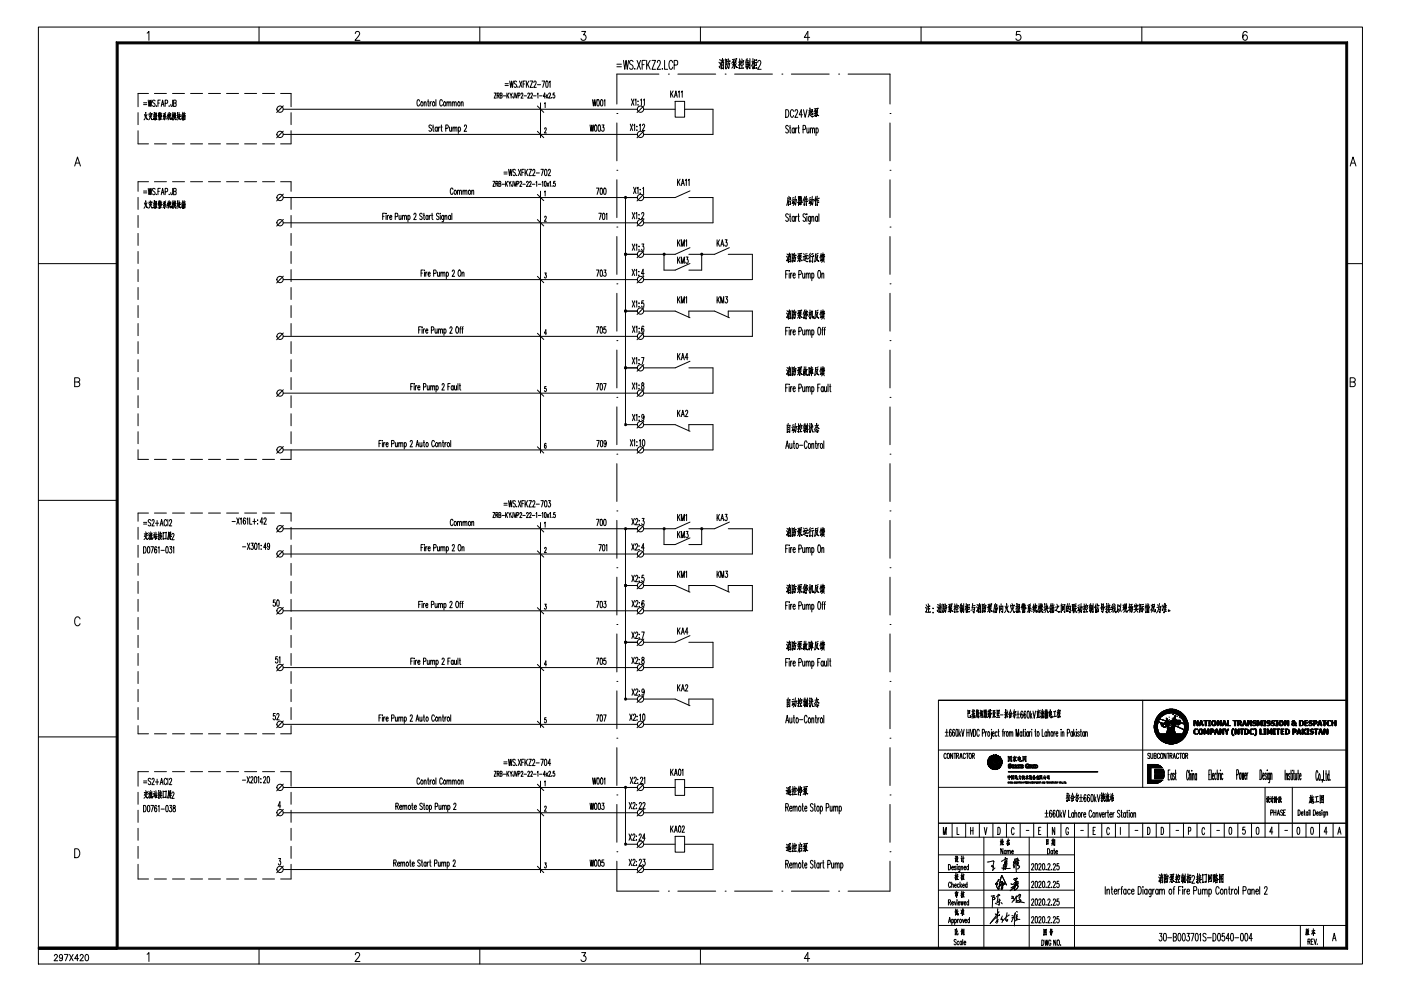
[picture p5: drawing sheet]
<svg xmlns="http://www.w3.org/2000/svg" width="420mm" height="297mm" viewBox="0 0 420 297" stroke-linecap="round" stroke-linejoin="round" font-family="sans-serif">
<g fill="none" stroke="#000" stroke-width=".3">
<path d="M11.5 8.1h397.1v280.9h-397.1zM44.1 9.9l.6-.5v2.7M77.7 8.1v4.8M106.6 10.1l.4-.7h.4l.5 .5-.4 .9-1 1.3h1.4M143.9 8.1v4.8M174.5 9.4h1.1l-.6 1a.81 .81 0 0 1 .7 1.3 .81 .81 0 0 1-1.5-.1M185 19.2h1.4M187 18.1l.4 2.7 .3-2.7 .4 2.7 .4-2.7M189.9 18.5a.59 .59 0 0 0-1-.2 .59 .59 0 0 0 .2 .9l.7 .6a.67 .67 0 0 1-.3 1l-.6-.2-.1-.2M191.1 18.1l1 2.7M192.1 18.1l-1 2.7M192.6 19.4h.6"/>
<path d="M193.5 18.1h-.9v2.7M193.9 18.1v2.7M194.3 19.2l.7 1.6M195 18.1l-1.1 1.8M195.5 18.1h1.1l-1.1 2.7h1.1M197.1 18.7l.1-.3a.54 .54 0 0 1 .8-.1 .54 .54 0 0 1 0 .8l-.9 1.7h1M199.3 18.1v2.7h.9M201.8 18.7l-.4-.6a1.13 1.13 0 0 0-.8 1.7l.1 .3a.59 .59 0 0 0 .7 .7l.4-.7M202.2 19.5l.9-.1v-1.2l-.9-.1v2.7M210.1 8.1v4.8M215.6 18.7l.3 .3M215.8 17.8l.2 .3"/>
<path d="M216.2 18.8l-.3 1.5-.3-.3M216.2 17.9l.3 .5M216.3 18.6v2.1v-.4M216.3 18.8l.8-.1-.1 2-.3-.4 .3 .3M216.7 17.5v1.2M216.8 19.2l-.5 .1M216.8 19.7l-.5 .1M217.1 17.9l-.3 .6M217.6 17.6v3v-.5M217.6 18l.5-.1-.2 1.6-.2-.3 .2 .2M218.4 19.2l.4-.3-.3 1.6-.1-.4 .2 .2M218.4 17.6l.1 .6"/>
<path d="M218.4 18.5l-.6 2.1M218.8 18.4l.2-.1-1 .1M219.6 19.5l.6-.2-.7 1.1M220 18.3v.7v-.2l.7-.1v-.6l-.7 .3M220.1 17.9l-.7 1.1M220.3 18.9v1.7l-.3-.4 .3 .4M220.3 19.1l.6 1.1h.2l-.4-.2M220.8 17.7l.2-.1-1.4 .3M220.8 19l-.3 .5M221.8 17.6v3l-.2-.3 .2 .3M222 18.5l-.5 .2M222 19l-.6 .5"/>
<path d="M222.2 18.2l-.1 .6M222.2 18.4l.8-.3-.1 .6M222.4 18.7l-.4 .7M222.5 17.6l.1 .5M222.5 19.5v.9M222.6 18.7l.4 .6M222.8 19.5l-.6 .1M223.7 19.1l.1 1.1v-.2M223.8 19.3l.7-.2-.2 1-.1-.2 .1 .2M223.8 17.8l-.2 .9M224.1 17.5v3.2v-.4M224.4 18.7h.1l-1 .2"/>
<path d="M224.4 18.2l-.6 .1M224.6 18.2l.1 1.6-.1-.5M224.9 17.6l-.1 3-.2-.4 .3 .4M225.8 17.6v3.1v-.7M225.8 18.7l-.4 1.1M225.8 18.8l.3 .4M226.1 18.4l-.6 .1M226.2 17.8v2.7l.8-.2-.2 .1M226.3 18.8l.6-.1v.8l-.6 .1M226.8 18h.2l-.7 .1M227.2 18.7l.1-.3a.54 .54 0 0 1 .8-.1 .54 .54 0 0 1 0 .8l-.9 1.7h1.1M242.8 11.2h-1.6l1.1-1.8v2.7"/>
<path d="M276.2 8.1v4.8M305.9 9.4h-1l-.1 1.2a.84 .84 0 0 1 1.2 0 .84 .84 0 0 1-.1 1.2 .84 .84 0 0 1-1.2-.2M342.4 8.1v4.8M374 9.8a.63 .63 0 0 0-1-.2l-.2 .3a1.76 1.76 0 0 0 .5 2.2 .76 .76 0 0 0 .9-.6 .76 .76 0 0 0-.6-.9 .76 .76 0 0 0-.9 .6M41.4 33.8v3.6M41.4 39.2v3.9h3.1M43.1 30.8h.9M43.1 31.4h.9M43.3 34.3l.2 .6M43.7 33.7l-.1 1.5-.4 .7M43.7 34.6l.4 1.2h.2l-.3-.2M44.1 34.3l-.3 .5"/>
<path d="M44.4 30l.3 1.9 .3-1.9 .3 1.9 .3-1.9M44.5 28h-3.1v4M44.7 34v.5M44.7 34.2l.9-.2-.1 .4M44.8 34.7l.1 .4M45 33.7l.2 .3M45.1 34.8l.4 1h.2l-.2-.1M45.1 34.4l-.1 1.1-.4 .4M45.5 34.6l-.3 .5M46.3 33.7l-.1 2.2-.1-.4 .1 .3M46.3 28h3.6M46.4 34.3l-.4 .2"/>
<path d="M46.4 34.7l-.4 .4M46.5 30.3a.43 .43 0 0 0-.7-.2 .43 .43 0 0 0 .2 .7l.3 .2a.47 .47 0 0 1 .2 .6 .47 .47 0 0 1-.7 .2v-.2M46.5 33.8v2.2v-.4M46.6 34l.3-.1-.1 .6M46.6 34.8l.4-.1-.4 1.1M46.7 35l.4 .8-.2-.2M46.9 31.7v.1M47.4 30.9h.4M47.6 34.3h.4l-.2 .5M47.6 34.5v.4l.2-.4h-.2M47.6 34.1l-.3 .6M47.7 33.7v.4"/>
<path d="M47.7 35.5v.5l.6-.2v-.3l-.6 .1M47.9 33.7v.4M48 34.8v.2M48.1 30h-.7v1.9M48.1 33.9l-.6 .1M48.1 34.3l.5 .5-.2-.1M48.2 33.7l-.2 .8M48.3 35.2h-.6M48.3 35.3l-.6 .1M48.3 31.9l.5-1.9 .4 1.9M48.3 34.2l-.3 .7M48.3 35h.2l-1 .1"/>
<path d="M48.5 34.1h-.3M48.5 31.3h.6M49.2 35.2l-.3 .6M49.4 34l-.3 .6 .4-.1M49.4 35v.9l-.2-.2 .2 .2M49.5 31l.7-.2v-.6l-.2-.2h-.5v1.9M49.6 34.7l.3 .4M49.6 35.2l.3 .5M49.7 34.1l-.7 1 .7-.2M49.7 33.7l-.8 .4M50.5 33.8l-.3 .8 .4-.2-.4 .8 .4-.2M50.6 35.3l-.4 .3"/>
<path d="M50.7 31.7l.1 .1M50.8 34.8l-.4 1.1M50.8 33.7l.1 .3M50.9 34.2l-.2 .6 .4-.1-.1-.3 .2 .4M51 34.8v1h.3v-.4v.4M51.1 34.1h.2l-.7 .1M51.7 28h3.6M51.8 30v1.4l-.3 .5-.2-.1-.1-.5M51.8 33.7v2.2v-.4M51.8 34.6l.2 .3M51.8 34.5l-.2 .8M52 34.4l-.4 .1"/>
<path d="M52.1 30.9l.7 .2v.4l-.2 .4h-.5v-1.9l.6 .1 .1 .5-.2 .3M52.1 34.4v.6l.5-.1v-.6l-.5 .2M52.2 33.7v.7M52.3 35.1l-.4 .9M52.4 34.7l-.3 .1M52.4 35.3l.4 .6-.3-.2M52.5 33.7l-.1 .7M52.6 34.1l-.6 .1M52.6 35.2l-.6 .1M53.3 33.7v1.6M53.4 34.5l-.4 .1M53.5 34.4l.5-.1-.1 .6"/>
<path d="M53.5 35.1l-.5 .4M53.7 33.7l-.1 1.6-.3 .7M53.7 34.9l.3 .9h.2l-.3-.2M54 34.9l-.6 .1M54.8 34.5v1.5v-.3M54.8 35l-.4 .7M54.8 35.1l.1 .2M54.8 33.6l-.3 1M54.8 34.1l.1 .3M55 34.8l-.6 .2M55.1 34.7v1.3l.4-.1v-1.2l-.4 .1M55.1 34.1h-.4"/>
<path d="M55.2 33.6l-.1 .9M55.2 34.1l.2 .4M55.4 35l-.3 .1M55.4 35.4l-.3 .1M55.6 34.1h-.4M57.1 28h3.6M62.5 28h3.6M67.9 28h3.6M73.4 28h3.6M78.7 28h3.6M84.2 28h3.1v4M84.6 32.1h.1"/>
<path d="M84.6 39.7h.1M84.9 32.8h106.2M85 31.7l-2 2M85 39.3l-2 2M87.3 33.8v3.6M87.3 39.2v3.9h-3.1M125.9 30.3l-.3-.4a1.12 1.12 0 0 0 0 1.9l.3-.4M126.3 30.6a.62 .62 0 0 1 .7 .5 .62 .62 0 0 1-.4 .7l-.3-.1-.1-.5zM127.2 30.9l.3-.4 .2 .1 .1 1.2M127.2 30.5v1.3M128.2 30.5h.4M128.4 29.9v1.5l.3 .4"/>
<path d="M129 30.5v1.3M129.4 37.7a.43 .43 0 0 0-.7-.1 .43 .43 0 0 0 .2 .7l.5 .3v.5l-.3 .3-.4-.3M129.4 30.5l-.4 .6M129.7 38.1h.4M129.8 30.6a.62 .62 0 0 1 .7 .5 .62 .62 0 0 1-.4 .7l-.3-.1-.1-.5zM129.9 37.5v1.5l.3 .4M130.7 29.9v1.9M131.1 38.3l-.1-.1a.55 .55 0 0 0-.5 .5 .55 .55 0 0 0 .5 .6l.1-.2M131.1 38.1v1.3M131.5 38.1v1.3M132 38.1l-.3 .1-.2 .4M132.2 38.1h.4"/>
<path d="M132.4 37.5v1.5l.2 .4M132.7 30.3l-.3-.4a1.12 1.12 0 0 0 0 1.9l.3-.4M133.1 30.6a.62 .62 0 0 1 .7 .5 .62 .62 0 0 1-.4 .7l-.3-.3zM133.7 38.5l.6-.2v-.8h-.6v1.9M134 30.9l.3-.4 .3 .1v1.2M134 30.5v1.3M134.6 30.9l.3-.4 .3 .1v1.2M134.8 38.1l.1 1.2 .2 .1 .3-.4M135.4 38.1v1.3M135.6 30.9l.3-.4 .3 .1v1.2M135.6 30.5v1.3M135.8 38.5l.3-.4 .3 .1v1.2"/>
<path d="M135.8 38.1v1.3M136.2 30.9l.3-.4 .3 .1v1.2M136.4 38.5l.3-.4 .3 .1v1.2M137.4 30.6a.62 .62 0 0 1 .7 .5 .62 .62 0 0 1-.4 .7l-.3-.1-.2-.5zM137.5 38.3l.1-.1a.55 .55 0 0 1 .5 .5 .55 .55 0 0 1-.5 .6l-.1-.2M137.5 38.1v1.9M138.3 30.9l.3-.4 .3 .1v1.2M138.3 30.5v1.3M139.3 37.9l.2-.4 .4 .1v.6l-.7 1.2h.8M148.2 27.9h.6l-.6 1.5h.6M149.1 28.6l.5-.1v-.6h-.5v1.5M149.4 28.6l.3 .8"/>
<path d="M150 28.6l.5 .1-.1 .7h-.4v-1.5h.5l.1 .4-.2 .3M150.9 28.7h.8M151.5 25.1h.9M151.5 25.6h.9M152 27.9v1.5M152.2 28.5l.4 .9M152.6 27.9l-.6 1M152.9 24.3l.3 1.9 .2-1.9 .3 1.9 .3-1.9M152.9 27.9l.4 .7 .3-.7M153.3 28.6v.8M154.2 27.9l-.1 1.5-.3-.5M154.5 27.9l.3 1.5 .4-1.5"/>
<path d="M154.9 24.5a.43 .43 0 0 0-.7-.1 .43 .43 0 0 0 .2 .7l.4 .3 .1 .5-.3 .3-.4-.3M155.3 26l.1 .1M155.4 28.7l.5-.1v-.7h-.5v1.5M155.8 24.3l.7 1.9M156.3 28.2l.1-.3a.41 .41 0 0 1 .5 .3 .41 .41 0 0 1-.2 .5l-.4 .7h.6M156.5 24.3l-.7 1.9M156.9 25.2h.4M157.1 28.7h.8M157.6 24.3h-.7v1.9M157.9 24.3v1.9M158.1 25.1l.5 1.1M158.3 28.2l.1-.3a.41 .41 0 0 1 .5 .3 .41 .41 0 0 1-.2 .5l-.5 .7h.7"/>
<path d="M158.6 24.3l-.7 1.3M159 24.3h.8l-.8 1.9h.8M159.2 28.2l.1-.3a.41 .41 0 0 1 .5 .3 .41 .41 0 0 1-.2 .5l-.5 .7h.6M160 28.7h.8M160.1 24.8l.3-.5 .3 .2v.5l-.6 1.2h.7M161.1 28.2l.2-.3v1.5M161.2 31.8l1.9 1.9M161.2 39.4l1.9 1.9M161.2 25.4h.9M161.8 28.7h.8M162.1 30.8v10.5M162.6 24.3h.7l-.5 1.9"/>
<path d="M163.3 31.1l.2-.3v1.5M163.3 38.7l.2-.4 .2 .1 .1 .4-.5 1.1h.6M163.6 28.9h-.7l.5-1v1.5M163.8 24.4h.5v.3v1.1l-.2 .4-.4-.4zM163.8 28.4l.5 1M164.3 28.4l-.5 1M164.5 28.2l.2-.3a.41 .41 0 0 1 .5 .3 .41 .41 0 0 1-.2 .5l-.5 .7h.6M164.7 24.7l.3-.4v1.9M165.4 29.2l.1 .1M166.3 27.9h-.4v.6a.43 .43 0 0 1 .5 .4 .43 .43 0 0 1-.5 .4l-.1-.2M177 37.5l.2 1.9 .3-1.9 .3 1.9 .3-1.9M177.7 29.9l.3 1.9 .2-1.9 .3 1.9 .3-1.9"/>
<path d="M178.4 37.5h.2a1.27 1.27 0 0 1 0 1.9l-.3-.8zM179.2 30l.1-.1a1.27 1.27 0 0 1 0 1.9l-.3-.4zM179.5 37.5h.2a1.19 1.19 0 0 1 0 1.9l-.3-.8zM180.2 30l.2-.1a1.27 1.27 0 0 1 0 1.9l-.4-.8zM180.6 37.5h.5l-.3 .7a.57 .57 0 0 1 .4 .6 .57 .57 0 0 1-.6 .5l-.2-.3M181.1 30.3l.3-.4v1.9M185 34h.1M185 36.9v11.3M185 20h1.4M189 37.2l.7 1.9M189.4 29.7l.7 1.9M189.7 37.2l-.7 1.9"/>
<path d="M190.1 37.6l.2-.4v1.9M190.1 29.7l-.7 1.9M190.4 20.5v.3l.1-.2M190.4 30l.3-.3v1.9M191 37.8v.2zM191 38.9v.2zM191.3 30.3v.2zM191.3 31.4v.2zM191.8 37.6l.2-.4v1.9M192.1 30l.3-.3v1.9M192.7 37.7l.2-.5 .4 .4-.7 1.5h.8M192.7 32.1h.1"/>
<path d="M192.7 39.7h.1M193 30l.3-.3v1.9M193 32.8h9.5M193.1 31.7l-2 2M193.1 39.3l-2 2M197.6 22.2h-12.6v9M198.6 20.5v.3l.1-.2M200.4 22.2h.1M201.1 27.2v2M201.4 28.1l.5 1.1M201.9 27.2l-.8 1.3M202.3 29.2l.4-2 .4 2"/>
<path d="M202.4 28.5h.5M202.5 30.4h2.8v4.7h-2.8zM203.3 22.2h11.3M203.5 27.6l.2-.4v2M204.3 27.6l.3-.4v2M205.3 32.8h8.5v7.5h-20.8M217.5 22.2h.1M220.3 22.2h11.3M222.9 20.4l-.9 .1M234.5 22.2h.1M235.6 32.9h.5a1.57 1.57 0 0 1 0 2.3h-.5zM236.4 37.9a.46 .46 0 0 0-.7-.2 .46 .46 0 0 0 .1 .8 .79 .79 0 0 1 .6 .5 .79 .79 0 0 1-.3 .9l-.5-.3"/>
<path d="M236.8 38.3h.4M236.9 37.6v1.8l.3 .5M237.3 22.2h11.4M238 33.4l-.3-.5a1.31 1.31 0 0 0-.4 2.1l.4 .2 .3-.6M238.2 38.7l-.2-.4a.85 .85 0 0 0-.5 .8 .85 .85 0 0 0 .5 .8l.2-.3M238.2 38.3v1.6M238.4 33.4l.3-.5 .4 .1 .1 .3-.8 1.9h.9M238.6 38.3v1.6M239.1 38.3l-.3 .2-.2 .5M239.3 38.3h.4M239.5 37.6v2.2l.3 .1M240.7 34.4h-1l.6-1.5v2.3"/>
<path d="M240.8 38.8l.7-.1 .1-.7-.3-.4h-.5v2.3M241 32.9l.5 2.3 .5-2.3M242 38.3l.1 1.5 .2 .1 .3-.5M242.6 38.3v1.6M242.7 34.3l.9 .7 .2-.1h-.3M242.7 33.8l-.3 1.3M242.9 32.4v1.1M242.9 33.6v.8M243 38.8l.3-.5 .3 .2 .1 1.4M243 38.3v1.6M243.1 33l-.5 .1M243.1 33.9h-.2"/>
<path d="M243.2 33.4l-.6 .2M243.2 33l.5-.2-.1 .7h-.4v.3a.37 .37 0 0 0 0 .5 .37 .37 0 0 0 .5 .1l.1-.4-.1 .4M243.7 38.8l.2-.5 .3 .2 .1 1.4M244.2 34l.5-.1-.6 1M244.5 33v.6l.7-.3v-.4l-.7 .2M244.6 32.7l-.5 .9M244.7 38.7l.2-.4a.85 .85 0 0 1 .5 .8 .85 .85 0 0 1-.5 .8l-.2-.3M244.7 38.3v2.3M244.8 33.5v1.5l-.2-.4 .2 .4M244.8 33.7l.5 1h.2l-.3-.2M245.2 32.5h.2l-1.2 .1M245.2 33.6l-.2 .4"/>
<path d="M251.5 22.2h.1M254.3 22.2h12.6v9M266.9 34h.1M266.9 36.9v11.3M22.4 49.8l.8-2.7 .9 2.7M22.7 48.9h1.1M41.4 59.2v3.6M43.1 57.3h.9M43.1 57.8h.9M44.4 56.5l.3 1.9 .3-1.9 .3 1.9 .3-1.9M44.5 54.5h-3.1v2.8M46.3 43.1h3.6"/>
<path d="M46.3 54.5h3.6M46.5 56.7a.43 .43 0 0 0-.7-.1 .43 .43 0 0 0 .2 .7l.4 .3 .1 .5-.3 .3-.4-.3M46.9 58.2v.1M47.4 57.3h.4M48.1 56.5h-.7v1.9M48.3 58.4l.5-1.9 .4 1.9M48.5 57.7h.6M49.5 57.5l.7-.2v-.7l-.2-.1h-.5v1.9M50.7 58.2l.1 .1M51.7 43.1h3.6M51.7 54.5h3.6M51.8 56.5v1.4l-.3 .5-.2-.2-.1-.5"/>
<path d="M52.1 57.3l.6 .2 .1 .5-.2 .4h-.5v-1.9h.6l.1 .5-.2 .3M57.1 43.1h3.6M57.1 54.5h3.6M62.5 43.1h3.6M62.5 54.5h3.6M67.9 43.1h3.6M67.9 54.5h3.6M73.4 43.1h3.6M73.4 54.5h3.6M78.7 43.1h3.6M78.7 54.5h3.6M84.2 54.5h3.1v2.8"/>
<path d="M84.6 58.5h.1M84.9 40.3h106.2M84.9 59.2h106.2M85 58.2l-2 2M87.3 59.2v3.6M135.8 56.8l-.2-.4a1.08 1.08 0 0 0 0 1.9l.2-.5M136.4 57a.6 .6 0 0 1 .5 .6 .6 .6 0 0 1-.5 .6l-.2-.6zM137.2 57.3l.3-.3 .3 .1v1.2M137.2 57v1.3M137.8 57.3l.3-.3 .2 .1 .1 1.2M138.9 57.3l.2-.3 .3 .1v1.2M138.9 57v1.3"/>
<path d="M139.4 57.3l.3-.3 .3 .1v1.2M140.7 57a.6 .6 0 0 1 .5 .6 .6 .6 0 0 1-.6 .6l-.1-.6zM141.5 57.3l.3-.3 .2 .1 .1 1.2M141.5 57v1.3M147.8 54.3h.6l-.6 1.6h.6M148.7 55.1l.5-.1 .1-.4-.2-.3h-.4v1.6M149 55.1l.3 .8M149.6 55.1l.6 .1-.2 .7h-.4v-1.6l.5 .1-.1 .7M150.5 55.2h.8M151.1 51.6h1M151.1 52.1h1M151.6 54.3v1.6"/>
<path d="M151.8 55l.4 .9M152.2 54.3l-.6 1.1M152.5 50.7l.3 1.9 .3-1.9 .2 1.9 .3-1.9M152.6 54.3l.3 .8 .3-.8M152.9 55.1v.8M153.8 54.3v1.5h-.3l-.1-.4M154.1 54.3l.4 1.6 .3-1.6M154.6 51a.42 .42 0 0 0-.8-.1 .42 .42 0 0 0 .3 .7l.2 .2a.46 .46 0 0 1 .3 .6 .46 .46 0 0 1-.7 .2l-.1-.2M154.9 52.5l.1 .1M155 55.1l.5-.1-.1-.7h-.4v1.6M155.4 50.7l.8 1.9M155.9 54.7v-.1a.33 .33 0 0 1 .5-.2 .33 .33 0 0 1 0 .5l-.5 1h.6"/>
<path d="M156.2 50.7l-.8 1.9M156.5 51.7h.5M156.8 55.2h.7M157.2 50.7h-.7v1.9M157.5 50.7v1.9M157.8 51.6l.4 1M157.9 54.7v-.1a.33 .33 0 0 1 .5-.2 .33 .33 0 0 1 0 .5l-.5 1h.6M158.2 50.7l-.7 1.3M158.6 50.7h.8l-.8 1.9h.8M158.8 54.7l.2-.4 .2 .1 .1 .5-.6 1h.6M159.6 55.2h.8M159.8 51.2l.1-.4a.51 .51 0 0 1 .6 .3 .51 .51 0 0 1-.2 .7l-.6 .8h.8"/>
<path d="M160.7 54.6l.3-.3v1.6M160.8 51.8h1M161.2 58.3l1.9 1.8M161.4 55.2h.8M162.1 57.3v78.5M162.2 50.7h.7l-.5 1.9M162.6 54.6l.2-.3v1.6M163.3 57.5l.2-.3v1.5M163.4 54.4l.1-.1a1.02 1.02 0 0 1 0 1.6l-.3-.7zM163.4 50.8l.2-.1a1.27 1.27 0 0 1 0 1.9l-.3-.3zM164.1 54.8l.5 1.1M164.4 51.2l.2-.5 .4 .1v.7l-.6 1.1h.7"/>
<path d="M164.6 54.8l-.5 1.1M164.8 54.6l.3-.3v1.6M165.6 55.7v.1M166.5 54.3h-.4v.6a.43 .43 0 0 1 .5 .5 .43 .43 0 0 1-.6 .3l-.1-.1M178.9 56.4h.7l-.5 1.9M180.1 56.5l.2-.1a1.19 1.19 0 0 1 0 1.9l-.3-.4zM181.2 56.5l.2-.1a1.27 1.27 0 0 1 0 1.9l-.3-.4zM185 51h.1M185 53.9v11.3M190 56.1l.8 1.9M190.8 56.1l-.8 1.9M191.1 56.5l.2-.4v1.9"/>
<path d="M191.1 59.2h-3.5v17h3.5M192 56.8v.2zM192 57.9v.1zM192.7 58.5h.1M192.7 56.5l.3-.4v1.9M193.1 58.2l-2 2M203.2 53.7v1.9M203.5 54.6l.5 1M204 53.7l-.8 1.3M204.3 55.6l.5-1.9 .4 1.9M204.5 55h.6M205.5 54.1l.3-.4v1.9"/>
<path d="M206.4 54.1l.3-.4v1.9M206.6 59.2h7.2v7.6h-20.8M206.9 57.2l-4.4 2h-9.5M236.3 59.2l-.1 1.2-.3 1.1M236.3 59.5l.8-.2v.6l-.8 .2M236.6 58.8l.1 .5M237.8 59.9l-.3 1.1 .6-.3-.1-.3 .1 .5-.1-.3M238.1 59.3l-.5 .1M238.1 59.8l-.7 .2M238.2 59.9l.7-.1-.4 1.7-.1-.5 .2 .4M238.5 58.8l-.1 1.6-.5 1.2M239.4 59l.1 .8 .3-.2-.1-.6-.3 .1"/>
<path d="M239.9 59.7l-.2 .5-.6 .5M239.9 58.9l.1 .8 .3-.2v-.5l-.3 .1M240.1 59.8h.1M240.3 60l.2-.1-1.1 .3M241.2 59.5v2v-.3M241.3 58.9l-.5 1.2M241.6 59.2l-.3 1M241.8 58.8v2.7v-.5M242 59.7l.1-.1-.5 .2M242.9 59.9l-.3 1.1 .5-.3-.1-.3 .2 .5-.1-.3M243.2 59.3l-.5 .1M243.2 59.8l-.7 .2"/>
<path d="M243.2 59.9l.8-.1-.4 1.7-.1-.5 .1 .4M243.6 58.8l-.2 2-.4 .8M244.6 59.4v2.1v-.3M244.7 58.8l-.5 1.4M245.1 59.7v1.9v-.4M245.1 58.8l-.4 1.5M245.5 59.5l.2-.1-.8 .3M266.9 51h.1M266.9 53.9v11.3M404.9 49.8l.9-2.7 .9 2.7M405.2 48.9h1.1M11.5 79h23.6"/>
<path d="M41.4 64.6v3.6M41.4 70v3.6M41.4 75.4v3.6M43.3 60.8l.2 .6M43.7 60.2l-.1 1.6-.4 .6M43.7 61.1l.4 1.1 .2 .1-.3-.3M44.1 60.7l-.3 .6M44.7 60.5v.5M44.7 60.7l.9-.2-.1 .4M44.8 61.2l.1 .3M45 60.2l.2 .3M45.1 61.3l.4 1h.2l-.2-.1"/>
<path d="M45.1 60.8l-.1 1.2-.4 .4M45.5 61.1l-.3 .5M46.3 60.1l-.1 2.3-.1-.4 .1 .3M46.4 60.8l-.4 .1M46.4 61.2l-.4 .3M46.5 60.3v2.1v-.4M46.6 60.5l.3-.2-.1 .6M46.6 61.2l.4-.1-.4 1.2M46.7 61.4l.4 .9-.2-.2M47.6 60.8l.4-.1-.2 .5M47.6 61l.2-.1-.2 .4zM47.6 60.6l-.3 .6"/>
<path d="M47.7 60.2v.4M47.7 62h.6v.3l-.6 .2zM47.9 60.1v.5M48 61.2v.2M48.1 60.4l-.6 .1M48.1 60.8l.5 .5-.2-.1M48.2 60.2l-.2 .7M48.3 61.6l-.6 .1M48.3 61.8l-.6 .1M48.3 60.6l-.3 .8M48.3 61.5h.2h-1M48.5 60.6h-.3"/>
<path d="M49.2 61.7l-.3 .6M49.4 60.5l-.3 .6 .4-.2M49.4 61.5v.9l-.2-.2 .2 .2M49.6 61.2l.3 .4M49.6 61.7l.3 .5M49.7 60.6l-.7 .9 .7-.1M49.7 60.2l-.8 .4M50.5 60.3l-.3 .8 .4-.2-.4 .7 .4-.1M50.6 61.8l-.4 .3M50.8 61.3l-.4 1.1M50.8 60.2l.1 .3M50.9 60.7l-.2 .6 .4-.2-.1-.2 .2 .3"/>
<path d="M51 61.2v1.1h.3v-.4v.4M51.1 60.6h.2l-.7 .1M51.8 60.2v2.2v-.4M51.8 61.1l.2 .3M51.8 60.9l-.2 .9M52 60.9h-.4M52.1 60.9v.6l.5-.1v-.6l-.5 .2M52.2 60.2v.7M52.3 61.5l-.4 .9M52.4 61.2h-.3M52.4 61.8l.4 .5-.3-.1M52.5 60.1l-.1 .7"/>
<path d="M52.6 60.6l-.6 .1M52.6 61.7l-.6 .1M53.3 60.2v1.6M53.4 61l-.4 .1M53.5 60.9l.5-.1-.1 .6M53.5 61.6l-.5 .3M53.7 60.1l-.1 1.7-.3 .6M53.7 61.4l.3 .9h.2l-.3-.2M54 61.3l-.6 .1M54.8 61v1.5v-.4M54.8 61.5l-.4 .7M54.8 61.5l.1 .3"/>
<path d="M54.8 60.1l-.3 1M54.8 60.6l.1 .3M55 61.3l-.6 .2M55.1 61.1v1.4v-.2h.4v-1.1h-.4M55.1 60.6h-.4M55.2 60.1l-.1 .9M55.2 60.6l.2 .4M55.4 61.5l-.3 .1M55.4 61.8l-.3 .1M55.6 60.5l-.4 .1M84.6 66.1h.1M84.9 66.8h106.2"/>
<path d="M85 65.8l-2 2M87.3 64.6v3.6M87.3 70v3.6M87.3 75.4v3.6M114.8 64.8h.4M115.4 63.9h-.6v1.9M115.8 63.9v.2zM115.8 64.5v1.3M116.2 64.5v1.3M116.6 64.5l-.4 .6M116.9 65.1h.6l-.2-.6a.68 .68 0 0 0-.4 .7 .68 .68 0 0 0 .4 .6l.2-.2M118.5 64.9l.7-.1v-.8l-.7-.1v1.9"/>
<path d="M119.7 64.5v1.2l.3 .1 .3-.3M120.3 64.5v1.3M120.7 64.9l.5-.4 .1 1.3M120.7 64.5v1.3M121.3 64.9l.5-.4 .1 1.3M122.3 64.8l.1-.1a.57 .57 0 0 1 .7 .3 .57 .57 0 0 1-.3 .7l-.2 .1-.3-.2M122.3 64.5v1.9M124.1 64.4l.1-.4a.51 .51 0 0 1 .6 .3 .51 .51 0 0 1-.2 .6l-.5 .9h.7M126.6 64.2l-.1-.2a.44 .44 0 0 0-.6 .2 .44 .44 0 0 0 .2 .6l.3 .1a.46 .46 0 0 1 .2 .7 .46 .46 0 0 1-.6 .1l-.1-.1M127 64.5h.3M127.1 63.9v1.6l.3 .3M128.4 64.8l-.3-.3a.68 .68 0 0 0-.4 .7 .68 .68 0 0 0 .4 .6l.3-.2"/>
<path d="M128.4 64.5v1.3M128.7 64.5v1.3M129.2 64.5l-.5 .6M129.4 64.5h.4M129.6 63.9v1.6l.3 .3M131.7 64.2l-.2-.2a.44 .44 0 0 0-.6 .2 .44 .44 0 0 0 .2 .6l.3 .1a.46 .46 0 0 1 .3 .7 .46 .46 0 0 1-.7 .1l-.1-.1M132 63.9v.2zM132 64.5v1.3M133.1 64.5l-.1 1.8-.4 .1M133.1 64.8l-.1-.1a.57 .57 0 0 0-.7 .3 .57 .57 0 0 0 .3 .7l.2 .1 .3-.2M133.4 64.9l.3-.4 .3 .2v1.1M133.4 64.5v1.3"/>
<path d="M135.1 64.8l-.2-.3a.6 .6 0 0 0-.5 .7 .6 .6 0 0 0 .6 .5l.1-.1M135.1 64.5v1.3M135.5 63.9v1.9M161.2 65.8l1.9 1.9M163.3 65.1l.2-.3 .3 .1v.5l-.5 .9h.6M179.6 63.9h.7l-.5 1.9M180.8 64l.2-.1a1.27 1.27 0 0 1 0 1.9l-.4-.8zM181.7 64.3l.3-.4v1.9M185 68.1h.1M185 70.9v11.3M189.6 63.7l.8 1.9M189.6 73.1l.8 1.9"/>
<path d="M190.4 63.7l-.8 1.9M190.4 73.1l-.8 1.9M190.7 64l.3-.3v1.9M190.7 73.5l.3-.4v1.9M191.1 76.2h-3.5v17h3.5M191.6 64.3h.1M191.6 65.4h.1M191.6 73.9v.1zM191.6 74.9h.1M192.4 64.2l.1-.4h.5v.6l-.6 1.2h.7M192.5 73.1h.6l-.3 .8a.58 .58 0 0 1 .3 .6 .58 .58 0 0 1-.6 .5l-.1-.3M192.7 66.1h.1"/>
<path d="M192.7 75.6h.1M193.1 65.8l-2 2M193.1 75.2l-2 2M199.1 76.2v4.8h3.4l4.4-2M203.2 71.9v1.9M203.2 77v1.9M203.5 72.7l.5 1.1M203.5 77.8l.5 1.1M204 71.9l-.8 1.3M204 77l-.8 1.3M204.3 73.8v-1.9l.5 1.9 .4-1.9v1.9M204.3 78.9v-1.9l.5 1.9 .4-1.9v1.9"/>
<path d="M205.7 72.2l.2-.3v1.9M205.7 77h.6l-.3 .8a.57 .57 0 0 1 .4 .6 .57 .57 0 0 1-.7 .5v-.3M206.9 74.2l-4.4 2h-9.5M210.4 76.2v4.8h-3.8M215.1 71.9v1.9M215.3 72.7l.5 1.1M215.8 71.9l-.7 1.3M216.2 73.8l.4-1.9 .4 1.9M216.3 73.2h.6M217.5 71.9h.6l-.4 .7a.62 .62 0 0 1 .4 .7 .62 .62 0 0 1-.5 .5l-.3-.4M218.4 76.2h7.2v7.6h-32.6M218.7 74.2l-4.4 2h-7.7"/>
<path d="M235.9 76.8l.2 .3M236 76.1l.2 .3M236.3 77l-.2 1.3-.2-.3M236.3 60.4l.1 1.2v-.3l.7-.1v-.8l-.7 .2M236.4 76.2l.2 .4M236.4 64.4l-.1-.2a.49 .49 0 0 0-.7 .2 .49 .49 0 0 0 .3 .7l.5 .4v.5l-.3 .4-.5-.4M236.4 76.7v1.9v-.3M236.5 76.9l.6-.1-.1 1.8-.2-.3 .2 .2M236.7 75.8l.1 1.1M236.8 64.8h.4M236.9 77.3l-.4 .1M236.9 77.7l-.4 .1"/>
<path d="M236.9 64.1v1.8l.3 .5M237.1 76.1l-.2 .6M237.5 76l.1 2.5v-.5M237.6 76.3l.3-.2-.1 1.4-.1-.2 .1 .2M238.2 65.1l-.2-.3a.85 .85 0 0 0-.5 .8 .85 .85 0 0 0 .5 .8l.2-.4M238.2 77.2l.4-.1-.3 1.3-.1-.4 .2 .3M238.2 64.8v1.6M238.3 75.9v.5M238.3 76.7l-.6 1.8M238.6 76.6l.2-.1-.9 .2M238.6 64.8v1.6M239.1 64.8l-.3 .1-.2 .6"/>
<path d="M239.3 77.5l.4-.2-.6 1M239.3 64.8h.4M239.4 60.6l.1 .9v-.3h.3v-.6l-.4 .1M239.5 64.1v2.1l.3 .2M239.6 76.5v.6l.6-.3v-.4l-.6 .2M239.7 76.1l-.6 1M239.9 77v1.5l-.3-.4 .3 .3M239.9 77.2l.4 .9h.3l-.4-.1M239.9 60.5l.1 .9 .3-.2v-.6l-.4 .1M240 60.1l.5 .5h.2l-.4-.1M240.2 76h.3l-1.2 .1M240.3 77.1l-.3 .4"/>
<path d="M240.8 77.9l1.2 .6 .3-.2h-.4M240.8 77l.5-.2-.2 1.1M241 76l.2 .4M241.6 64.4l-.1-.2a.5 .5 0 0 0-.7 .2 .5 .5 0 0 0 .2 .7l.5 .3 .1 .6-.3 .4-.5-.4M241.8 76.7l-.4 1 .6-.2M241.9 77.1l.2 .6M242 64.1v.2zM242 64.8v1.6M242.1 76.1h-.6M242.1 60.4l.2-.1-1 .2M242.1 76.7l.2-.1-.9 .2 .3-.1M242.9 77v1.6v-.5"/>
<path d="M243 64.8v2.1l-.2 .2-.2-.1M243 65.1l-.2-.3a.89 .89 0 0 0 0 1.6l.2-.4M243 75.9l-.5 .9M243.1 76.5l-.7 1.1M243.5 65.3l.2-.5 .3 .1 .1 1.5M243.5 64.8v1.6M243.7 76.8v1.8l-.3-.4M243.8 76.1l-.5 .1M244 76.7l-.9 .2M244.6 76.1l-.4 2.4M244.7 76.8l.6-.2-.8 1.8M244.8 77l.6 1.3h.2l-.3-.2"/>
<path d="M245.2 65.1l-.3-.3a.89 .89 0 0 0 0 1.6l.3-.4M245.2 64.8v1.6M245.4 75.9l-.8 .4M245.5 60.6l-.3 .1M245.5 60l-.3 .2M245.6 64.1v2.3M246.1 76.7l.3-.2-.1 .5M246.2 77.1l-.1 1.2 .3-.5M246.3 76l-.4 1.3M246.5 76.3l.1 .5 .5-.1v-.5l-.5 .2M246.5 77.2v.9v-.3M246.5 77.4l.6-.2v.8v-.1"/>
<path d="M246.8 75.8v1.2M246.8 77.5l-.4 1.1M246.8 78.1l.4 .5M247.2 76.9h.2l-1 .2M266.9 68.1h.1M266.9 70.9v11.3M403.9 79h4.7M41.4 80.8v3.6M41.4 86.2v3.6M41.4 91.6v3.6M41.4 97v3.6M84.6 83.1h.1"/>
<path d="M84.9 83.8h106.2M85 82.8l-2 2M85 99.8l-2 2M87.3 80.8v3.6M87.3 86.2v3.6M87.3 91.6v3.6M87.3 97v3.6M125.6 98.9h.4M126.3 97.9h-.7v2M126.3 81.9h.4M126.6 97.9v.3zM126.6 98.6v1.3"/>
<path d="M127 80.9h-.7v1.9M127 98.6v1.3M127.3 80.9v.2zM127.3 81.6v1.2M127.4 98.6l-.4 .5M127.7 99.1h.6l-.1-.4a.57 .57 0 0 0-.6 .4 .57 .57 0 0 0 .2 .7l.3 .1 .2-.3M127.7 81.6v1.2M128.1 81.6l-.4 .5M128.4 82.1h.6l-.2-.5a.68 .68 0 0 0-.4 .6 .68 .68 0 0 0 .4 .6l.2-.2M129.4 99l.6-.2 .1-.5-.3-.4h-.4v2M130 81.9l.8-.1v-.7l-.2-.2h-.6v1.9M130.5 98.6l.1 1.3 .5-.4"/>
<path d="M131.1 98.6v1.3M131.2 81.6v1.1l.3 .1 .3-.3M131.5 99l.3-.4 .3 .1v1.2M131.5 98.6v1.3M131.8 81.6v1.2M132.1 99l.3-.4 .3 .1v1.2M132.2 81.9l.5-.3 .1 1.2M132.2 81.6v1.2M132.8 81.9l.5-.3 .1 1.2M133.1 98.9l.2-.3a.71 .71 0 0 1 .5 .6 .71 .71 0 0 1-.5 .7l-.2-.3M133.1 98.6v1.9M133.9 81.9v-.2a.57 .57 0 0 1 .7 .4 .57 .57 0 0 1-.3 .6l-.2 .1-.2-.2"/>
<path d="M133.9 81.6v1.9M134.9 98.4l.2-.5h.3l.2 .4-.7 1.6h.7M135.6 81.4l.1-.3a.39 .39 0 0 1 .6 0 .39 .39 0 0 1-.1 .6l-.6 1.1h.8M137 97.9a1.12 1.12 0 0 1 0 2 1.52 1.52 0 0 1 0-2zM137.6 81.1l.1-.2a1.08 1.08 0 0 1 0 1.9 1.5 1.5 0 0 1-.1-1.7zM137.9 98.6h.3M138.3 97.9l-.3 .4v1.6M138.5 98.6h.4M138.6 81.9l.3-.3 .2 .1v1.1M138.6 81.6v1.2M138.9 97.9l-.2 .4v1.6M161.2 82.8l1.9 1.9"/>
<path d="M161.2 99.9l1.9 1.9M163.4 81.8h.4l-.2 .6a.42 .42 0 0 1 .3 .5 .42 .42 0 0 1-.6 .3v-.2M163.9 99.9h-.6l.4-1.1v1.6M178.9 97.9h.7l-.5 2M178.9 80.9h.7l-.5 1.9M180.1 98.1l.2-.2a1.24 1.24 0 0 1 0 2l-.3-.4zM180.1 81.1l.2-.2a1.2 1.2 0 0 1 0 1.9l-.3-.3zM181.1 80.9h.6l-.3 .8a.5 .5 0 0 1 .5 .7 .5 .5 0 0 1-.9 .1M181.7 97.9h-.6v.9a.59 .59 0 0 1 .8 .4 .59 .59 0 0 1-.6 .7l-.3-.4M185 85.1h.1M185 87.9v11.4M189.6 80.7l.7 1.9"/>
<path d="M189.6 90.2l.8 1.9M189.7 97.7l.7 1.9M190.3 80.7l-.7 1.9M190.4 90.2l-.8 1.9M190.4 97.7l-.7 1.9M190.7 81.1l.2-.4v1.9M190.7 90.5l.3-.3v1.9M190.8 98.1l.2-.4v1.9M191.1 93.2h-3.5v17.1h3.5M191.6 81.4h.1M191.6 82.5h.1M191.6 90.9v.1z"/>
<path d="M191.6 91.9h.1M191.7 98.4h.1M191.7 99.5h.1M192.7 83.1h.1M192.7 92.6h.1M193 93.2h9.5l4.4 2M193 90.2h-.5v.7a.62 .62 0 0 1 .7 .4 .62 .62 0 0 1-.4 .8l-.4-.4M193.1 98l-.4-.3a1.45 1.45 0 0 0 .1 1.9 .57 .57 0 0 0 .3-.6 .57 .57 0 0 0-.5-.5l-.2 .5M193.1 82.8l-2 2M193.1 92.2l-2 2.1M193.1 99.8l-2 2M193.2 82h-.8l.5-1.3v1.9"/>
<path d="M203.2 88.9v1.9M203.5 89.7l.5 1.1M204 88.9l-.8 1.3M204.3 90.8v-1.9l.5 1.9 .4-1.9v1.9M205.7 89.3l.2-.4v1.9M206.6 95.1v-1.9h7.7l4.4 2M215.1 88.9v1.9M215.3 89.7l.5 1.1M215.8 88.9l-.7 1.3M216.2 90.8v-1.9l.4 1.9 .4-1.9v1.9M217.6 88.9h.6l-.4 .7a.54 .54 0 0 1 .4 .7 .54 .54 0 0 1-.6 .4l-.1-.2M218.4 95.1v-1.9h7.2v7.6h-32.6"/>
<path d="M235.6 82.2h.5M235.6 99.2h.5M235.9 93.8l.2 .3M236 93.1l.2 .3M236.3 94l-.2 1.3-.2-.3M236.4 81.1h-.8v2.3M236.4 93.2l.2 .4M236.4 98.1h-.8v2.3M236.4 93.8v1.8v-.3M236.5 94l.6-.2-.1 1.8-.2-.3 .2 .2M236.7 81.1v.2zM236.7 98.1v.2z"/>
<path d="M236.7 81.9v1.5M236.7 98.9v1.5M236.7 92.9l.1 1M236.9 94.3l-.4 .1M236.9 94.7l-.4 .1M237.1 93.2l-.2 .6M237.1 81.9v1.5M237.1 98.9v1.5M237.5 81.9h-.2l-.2 .6M237.5 93l.1 2.6v-.6M237.5 98.9l-.2 .1-.2 .5M237.6 93.3l.3-.1-.1 1.3-.1-.2 .1 .2"/>
<path d="M237.8 82.5h.7l-.2-.6a.89 .89 0 0 0 0 1.5l.2-.4M237.8 99.5h.7l-.2-.6a.89 .89 0 0 0 0 1.5l.2-.3M238.2 94.3l.4-.2-.3 1.3-.1-.3 .2 .2M238.3 92.9v.5M238.3 93.7l-.6 1.9M238.6 93.6l.2-.1-.9 .2M239.3 94.5l.4-.2-.6 1.1M239.6 82.3l.7-.2v-.8l-.3-.2h-.4v2.3M239.6 99.3l.7-.2v-.8l-.3-.2h-.4v2.3M239.6 93.5v.6l.6-.3v-.4l-.6 .2M239.7 93.2l-.6 .9M239.9 94v1.5l-.3-.4 .3 .3"/>
<path d="M239.9 94.2l.4 1h.3l-.4-.2M240.2 93h.3l-1.2 .2M240.3 94.1l-.3 .5M240.7 81.9l.2 1.5 .4-.5M240.7 98.9l.2 1.5 .4-.4M241.1 93.5v2v-.5M241.3 92.9l-.5 1.3M241.3 94.4l.9-.2-.1 .3M241.3 94.2v.5M241.3 81.9v1.5M241.3 98.9v1.5M241.5 93.7v.5l.5-.2v-.4l-.5 .2"/>
<path d="M241.7 92.9l.1 .3M241.8 82.3l.3-.4h.2l.1 1.5M241.8 94.7v.9l-.2-.3 .1 .3M241.8 99.3l.3-.4 .2 .1 .1 1.4M241.8 81.9v1.5M241.8 98.9v1.5M241.9 94.6l-.5 .1M242 93.3h.2l-.9 .1M242.4 82.3l.3-.4h.3v1.5M242.4 99.3l.3-.4 .3 .1v1.4M242.9 92.9v2.6v-.3M242.9 94l.2 .4"/>
<path d="M242.9 93.9l-.4 1M243.2 93.7l-.6 .1M243.3 93.2v1.4l-.3 1M243.3 93.4l.4-.1-.1 1.9 .4 .1-.1-.4v.4M243.5 82.2l.2-.3a.89 .89 0 0 1 0 1.5l-.2-.4M243.5 99.2l.2-.3a.89 .89 0 0 1 0 1.5l-.2-.3M243.5 81.9v2.2M243.5 98.9v2.3M244.6 93.1l-.4 2.4M244.7 93.8l.6-.2-.8 1.8M244.8 94.1l.6 1.2h.2l-.3-.1M245.4 92.9l-.8 .4"/>
<path d="M245.4 81.2l.2-.1a1.45 1.45 0 0 1 .3 2.2l-.1 .1a1.49 1.49 0 0 1-.4-2.2zM245.4 98.2l.2-.1a1.45 1.45 0 0 1 .3 2.2l-.1 .1a1.49 1.49 0 0 1-.4-2.2zM246.1 93.7l.3-.2-.1 .5M246.2 94.1l-.1 1.2 .3-.5M246.3 93l-.4 1.3M246.5 82.3l.2-.4h.3l.1 1.5M246.5 81.9v1.5M246.5 98.9h.3M246.5 93.3l.1 .5 .5-.1v-.5l-.5 .2M246.5 94.2v.9v-.3M246.5 94.4l.6-.2v.9v-.2M246.8 92.8v1.2"/>
<path d="M246.8 94.6l-.4 1.1M246.8 95.1l.4 .5M246.9 98.1l-.3 .4v1.9M247.1 98.9h.4M247.2 94l.2-.1-1 .2M247.6 98.1l-.3 .4v1.9M266.9 85.1h.1M266.9 87.9v11.4M22.4 114.5h1a.71 .71 0 0 1 .5 .7 .71 .71 0 0 1-.5 .7h-1v-2.7h1l.4 .3 .1 .5-.5 .5M41.4 102.4v3.6M41.4 107.8v3.6M41.4 113.2v3.6"/>
<path d="M41.4 118.6v3.6M84.6 100.1h.1M84.6 117.2h.1M84.9 100.8h106.2M84.9 117.8h106.2M85 116.8l-2 2.1M87.3 102.4v3.6M87.3 107.8v3.6M87.3 113.2v3.6M87.3 118.6v3.6M123.2 115.9h.4M123.9 115h-.7v1.9"/>
<path d="M124.2 115v.2zM124.2 115.6v1.3M124.6 115.6v1.3M125.1 115.6l-.5 .5M125.3 116.1h.6v-.4a.57 .57 0 0 0-.7 .4 .57 .57 0 0 0 .3 .7l.2 .1 .2-.3M127 116l.7-.2 .1-.5-.3-.3h-.5v1.9M128.1 115.6l.2 1.3 .4-.4M128.7 115.6v1.3M129.2 116l.2-.4 .3 .1 .1 1.2M129.2 115.6v1.3M129.8 116l.2-.4 .3 .1v1.2M130.8 115.9l.2-.3a.69 .69 0 0 1 .5 .7 .69 .69 0 0 1-.5 .6l-.2-.3"/>
<path d="M130.8 115.6v1.9M132.6 115.4v-.2a.39 .39 0 0 1 .6 0 .39 .39 0 0 1 0 .5l-.7 1.2h.8M134.3 115.9h.4M135 115h-.7v1.9M135.9 115.9l-.2-.3a.71 .71 0 0 0-.4 .7 .71 .71 0 0 0 .4 .6l.2-.3M135.9 115.6v1.3M136.3 115.6l.1 1.2 .2 .1 .3-.4M136.9 115.6v1.3M137.3 115v1.9M137.8 115.6h.3M137.9 115v1.5l.3 .4M161.2 116.9l1.9 1.9"/>
<path d="M163.8 115.9h-.4v.5a.42 .42 0 0 1 .5 .5 .42 .42 0 0 1-.6 .3v-.1M178.9 115h.7l-.5 1.9M180.1 115.1l.2-.1a1.24 1.24 0 0 1 0 1.9l-.3-.4zM181 115h.8l-.6 1.9M185 102.1h.1M185 119.1h.1M185 104.9v11.4M189.6 107.2l.8 1.9M189.6 114.8l.8 1.9M190.4 107.2l-.8 1.9M190.4 114.8l-.8 1.9M190.7 107.6l.3-.4v1.9"/>
<path d="M190.7 115.1l.3-.3v1.9M191.1 110.3h-3.5v17h3.5M191.6 107.9v.1zM191.6 108.9h.1M191.6 115.4h.1M191.6 116.5h.1M192.4 107.2h.7l-.5 1.9M192.5 114.8v.6a.65 .65 0 0 1 .6 .5 .65 .65 0 0 1-.4 .8 .72 .72 0 0 1-.3-.8 .72 .72 0 0 1 .6-.5v-.6zM192.7 100.1h.1M192.7 109.6h.1M192.7 117.2h.1M193.1 109.3l-2 2"/>
<path d="M193.1 116.8l-2 2.1M203.2 105.9v2M203.5 106.8l.5 1.1M204 105.9l-.8 1.3M204.3 107.9l.5-2 .4 2M204.5 107.2h.6M206.3 107.2h-.8l.6-1.3v2M206.6 110.3h7.2v7.5h-20.8M206.9 108.3l-4.4 2h-9.5M235.6 116.2h.5M235.9 110.9l.2 .3M236 110.1l.2 .3"/>
<path d="M236.3 111l-.2 1.3-.2-.3M236.4 110.2l.2 .4M236.4 115.1h-.8v2.3M236.4 110.8v1.8v-.3M236.5 111l.6-.1-.1 1.7-.2-.3 .2 .2M236.7 115.1v.2zM236.7 115.9v1.5M236.7 109.9l.1 1M236.9 111.4h-.4M236.9 111.7l-.4 .1M237.1 110.2l-.2 .6M237.1 115.9v1.5"/>
<path d="M237.5 110l.1 2.6v-.6M237.5 115.9l-.2 .1-.2 .5M237.6 110.3l.3-.1-.1 1.3-.1-.1 .1 .1M237.8 116.5h.7l-.2-.6a.89 .89 0 0 0 0 1.5l.2-.3M238.2 111.3l.4-.1-.3 1.2-.1-.3 .2 .2M238.3 109.9v.5M238.3 110.7l-.6 1.9M238.6 110.6h.2l-.9 .1M239.3 111.5l.4-.1-.6 1M239.6 116.3l.7-.2v-.8l-.3-.2h-.4v2.3M239.6 110.6l.6-.2v.5l-.6 .3zM239.7 110.2l-.6 .9"/>
<path d="M239.9 111v1.5l-.3-.3 .3 .3M239.9 111.2l.4 1h.3l-.4-.2M240.2 110.1l.3-.1-1.2 .2M240.3 111.2l-.3 .4M240.7 115.9l.2 1.5 .4-.4M241 111.3v1.1v-.2l.3-.2v-.7l-.3 .2M241.2 109.9l-.1 1.5M241.3 110.8l.2-.1-.6 .2M241.3 115.9v1.5M241.6 111.3l.4 1.2h.2l-.3-.2M241.7 109.9l-.2 1.7M241.8 116.3l.3-.4 .2 .1 .1 1.4"/>
<path d="M241.8 115.9v1.5M241.9 110.9l-.6 1.7M241.9 110.8h.2l-.5 .1M242.4 116.3l.3-.4 .3 .1v1.4M242.6 110.1l.1 2.5-.1-.5M242.6 110.3l.3-.1-.1 1.3M243.1 111v.8l.6-.2-.1-.7-.5 .3M243.2 110.4v.4M243.3 109.9l.1 .3M243.4 111.7v.9v-.3M243.5 116.2l.2-.3a.89 .89 0 0 1 0 1.5l-.2-.3M243.5 115.9v2.3"/>
<path d="M243.5 110.3v.5M243.5 111.3l-.4 .1M243.7 110.7l-.7 .2M243.7 110.2l-.7 .2M243.8 111.9l-.9 .1M244.6 110.1l-.4 2.5M244.7 110.8l.6-.2-.8 1.9M244.8 111.1l.6 1.2h.2l-.3-.1M245.2 116.2h.5M245.4 110l-.8 .3M246 115.1h-.8v2.3M246.1 110.7l.3-.1-.1 .4"/>
<path d="M246.2 111.2l-.1 1.1 .3-.5M246.3 110l-.4 1.3M246.5 110.3l.1 .6 .5-.2v-.5l-.5 .2M246.5 111.2v1v-.4M246.5 111.4l.6-.2v.9v-.2M246.8 109.8v1.2M246.8 111.6l-.4 1.1M246.8 112.1l.4 .5M246.9 116.2l-.2-.3a.85 .85 0 0 0-.5 .8 .85 .85 0 0 0 .5 .7l.2-.3M246.9 115.9v1.5M247.2 111l.2-.1-1 .2M247.3 115.9l.1 1.5 .5-.4"/>
<path d="M247.9 115.9v1.5M248.3 115.1v2.3M248.8 115.9h.4M249 115.1v1.9l.2 .4M266.9 119.1h.1M266.9 102.1h.1M266.9 104.9v11.4M404.9 114.5h1a.71 .71 0 0 1 .6 .7 .71 .71 0 0 1-.6 .7h-1v-2.7h1l.4 .3 .1 .5-.5 .5M41.4 124v3.6M41.4 129.4v3.6M41.4 134.8v2.9h3.1M46.3 137.7h3.6"/>
<path d="M51.7 137.7h3.6M57.1 137.7h3.6M62.5 137.7h3.6M67.9 137.7h3.6M73.4 137.7h3.6M78.7 137.7h3.6M84.6 134.2h.1M84.9 134.9h106.2M85 133.8l-2 2.1M87.3 124v3.6M87.3 129.4v3.6M87.3 134.8v2.9h-3.1"/>
<path d="M113.7 132.9h.4M114.3 132h-.6v1.9M114.7 132v.2zM114.7 132.7v1.2M115.1 132.7v1.2M115.5 132.7l-.4 .5M115.8 133.2h.6l-.1-.5a.61 .61 0 0 0-.7 .5 .61 .61 0 0 0 .4 .7l.4-.3M117.4 133l.7-.1v-.8l-.7-.1v1.9M118.6 132.7v1.1l.3 .1 .3-.4M119.2 132.7v1.2M119.6 133l.3-.3h.2l.1 1.2M119.6 132.7v1.2"/>
<path d="M120.2 133l.3-.3h.2l.1 1.2M121.2 132.9l.1-.2a.62 .62 0 0 1 .7 .5 .62 .62 0 0 1-.4 .7l-.4-.3M121.2 132.7v1.9M123 132.4l.1-.2a.39 .39 0 0 1 .5 0 .39 .39 0 0 1 0 .5l-.6 1.2h.7M124.8 133.9l.4-1.9 .4 1.9M124.9 133.3h.6M125.9 132.7l.1 1.1 .3 .1 .2-.4M126.5 132.7v1.2M127 132.7h.3M127.1 132v1.5l.3 .4M127.9 132.7a.62 .62 0 0 1 .7 .5 .62 .62 0 0 1-.4 .7l-.5-.5zM130.3 132.4l-.3-.4a1.08 1.08 0 0 0 0 1.9l.3-.4"/>
<path d="M130.8 132.7a.6 .6 0 0 1 .5 .6 .6 .6 0 0 1-.4 .6l-.3-.5zM131.6 133l.3-.3h.3v1.2M131.6 132.7v1.2M132.7 132.7h.4M132.8 132v1.5l.3 .4M133.4 132.7v1.2M133.9 132.7h-.3l-.2 .5M134.3 132.7a.6 .6 0 0 1 .6 .6 .6 .6 0 0 1-.5 .6l-.3-.5zM135.2 132v1.9M161.2 133.9l1.9 1.9M163.8 133.1l-.2-.2a1.05 1.05 0 0 0 0 1.5 .47 .47 0 0 0 .2-.5 .47 .47 0 0 0-.4-.4l-.1 .4M178.9 132h.8l-.5 1.9"/>
<path d="M180.2 132.1l.3-.1a1.42 1.42 0 0 1-.2 1.9l-.2-.4zM181.8 132.7l-.1 .4a.49 .49 0 0 1-.6-.5 .49 .49 0 0 1 .6-.5v1.4l-.2 .4-.4-.3M185 136.1h.1M185 121.9v11.4M185 139v11.3M189 131.8l.7 1.9M189.7 124.2l.7 1.9M189.7 131.8l-.7 1.9M190.1 132.2l.2-.4v1.9M190.4 124.2l-.7 1.9M190.8 124.6l.2-.4v1.9M191 132.4v.2z"/>
<path d="M191 133.5v.2zM191.7 125.9h.1M191.7 124.8v.2zM191.8 132.2l.2-.4v1.9M192.7 126.6h.1M192.7 134.2h.1M192.8 131.9l.2-.1a1.27 1.27 0 0 1 0 1.9l-.3-.4zM193 127.3h9.5l4.4 2M193.1 126.3l-2 2M193.1 133.8l-2 2.1M193.1 124.8l-.1 .5a.51 .51 0 0 1-.6-.5 .51 .51 0 0 1 .6-.5l.1 .5a.93 .93 0 0 1-.4 1.3l-.2-.3M203.2 123v1.9"/>
<path d="M203.5 123.8l.5 1.1M204 123l-.8 1.2M204.3 124.9l.5-1.9 .4 1.9M204.5 124.2h.6M205.6 123.4l.1-.3a.39 .39 0 0 1 .5 0 .39 .39 0 0 1 0 .6l-.7 1.2h.8M206.6 129.1v-1.8h7.2v7.6h-20.8M235.6 134.4l.5-2.2 .5 2.2M235.8 133.7h.6M236.1 127.4v2.3v-.2l.5-.1M236.1 127.7l.8-.3v2.2l-.1-.2M236.4 126.9l-.1 .7M236.5 128.8h-.4"/>
<path d="M236.5 128.2l-.4 .1M236.9 132.9l.1 1.5 .5-.4M237.5 132.9v1.5M237.8 128l-.3 1.1 .6-.3-.1-.3 .1 .5-.1-.3M237.9 132.9h.4M238.1 132.2v1.8l.3 .4M238.1 127.3l-.5 .2M238.1 127.9l-.7 .2M238.2 128l.7-.1-.4 1.6-.1-.4 .2 .4M238.5 126.9l-.1 1.6-.5 1.2M238.9 133a.75 .75 0 0 1 .7 .6 .75 .75 0 0 1-.5 .8l-.3-.3zM239.4 127v2.6l-.1-.3 .1 .2"/>
<path d="M239.6 128.2l-.4 .4M239.6 127.7l-.4 .2M239.8 127.5l-.1 .5M239.8 133.5h.9M239.8 127.7l.7-.2-.1 .5M240 127.9l-.3 .7M240 127l.2 .4M240.1 128.6v.8M240.2 128l.3 .5M240.4 129.4h-.8M240.4 128.6l-.6 .1M241.1 128.3v.9v-.2"/>
<path d="M241.1 128.5l.6-.2-.1 .8-.1-.2 .1 .2M241.2 127.2l-.2 .7M241.4 126.9v2.8v-.3M241.7 128h-.8M241.7 127.5h-.5M241.9 127.5v1.3v-.3M242.1 132.7l-.3-.5a1.45 1.45 0 0 0-.4 2.1l.4 .1 .3-.5M242.1 126.9v2.7l-.2-.4 .2 .3M242.5 133l.2-.1a.85 .85 0 0 1 .4 .8 .85 .85 0 0 1-.4 .7l-.3-.6zM242.6 127.5l.2 .6M242.9 126.9v2.7v-.5M242.9 128.4l-.4 .4"/>
<path d="M243.4 127l-.1 1.5-.3 1.1M243.4 128l.3 1.4 .2 .1-.2-.2M243.5 133.3l.2-.4 .3 .1 .1 1.4M243.5 132.9v1.5M243.5 127.3l.2 .4M243.7 128l-.7 .1M244.4 128.8l-.1 .7M244.5 132.9h.4M244.6 128.8l.2 .5 .4 .4v-.6v.6M244.6 132.2v1.8l.3 .4M244.8 128.1l.2 .2M244.8 128.6l.2 .3"/>
<path d="M244.9 126.9l-.3 1.2-.4 .6M244.9 127.6l.5 .8 .3 .1-.4-.2M245.2 128.8l.3 .5M245.3 132.9v1.5M245.4 127.5l-1 .1M245.7 132.9l-.3 .1-.1 .5M246.2 133a.75 .75 0 0 1 .7 .6 .75 .75 0 0 1-.5 .8l-.4-.3zM247.1 132.2v2.2M266.9 136.1h.1M266.9 121.9v11.4M266.9 139v11.3M11.5 150h23.6"/>
<path d="M41.4 158.1v3.6M43.1 156.6h.9M43.1 157.1h.9M43.7 159.4l.1 .4M44 159.9h.3l-1 .1M44.5 153.8h-3.1v2.4M44.6 159.6l.2 .4M45.2 159.4l.1 .4M45.2 156l-.1-.2a.44 .44 0 0 0-.6 .2 .44 .44 0 0 0 .2 .6l.5 .3v.5l-.2 .2-.6-.2M45.3 160l-.3 .5 .5-.2-.1-.2 .2 .4M45.6 156.2v-.3a.38 .38 0 0 1 .6 0 .38 .38 0 0 1 0 .5l-.6 1.2h.7M45.7 159.8l-.8 .2"/>
<path d="M46.2 159.6l.1 .3M46.3 153.8h3.6M46.6 156.8h1M46.7 159.5v1.3M47.1 156v1.6M47.6 159.4v2.3l-.2-.3 .2 .3M48 157.6l.5-1.9 .4 1.9M48.1 159.5l.1 .3M48.2 157h.5M48.3 159.9l-.1 .6M48.5 159.9l-.6 .1M48.9 159.5v2.2l.8-.3 .1 .2 .1-2-1 .2"/>
<path d="M50 156.2l-.3-.5a1.08 1.08 0 0 0 0 1.9l.3-.4M50.3 155.7v1.9M50.5 159.5v1.1l-.3 1.1M50.5 159.7l.7-.2v.4l-.7 .1M50.8 156.2l.1-.3a.38 .38 0 0 1 .6 0 .38 .38 0 0 1-.1 .5l-.6 1.2h.7M51.7 153.8h3.6M57.1 153.8h3.6M62.5 153.8h3.6M67.9 153.8h3.6M69.6 156.3h1M71 155.2l.8 1.9M71.8 155.2l-.8 1.9"/>
<path d="M72.1 155.6l.2-.4v1.9M73.4 153.8h3.6M73.6 155.5l-.2-.3a1.31 1.31 0 0 0-.1 1.9 .57 .57 0 0 0 .4-.6 .57 .57 0 0 0-.6-.5l-.2 .5M74 155.6l.3-.4v1.9M74.9 155.2v1.9h.7M75.8 156.3h1M76.3 155.5v1.6M77.3 155.9v.1zM77.3 157v.1zM78.7 153.8h3.6M78.9 156.5h-.9l.6-1.3v1.9M79.2 155.7l.2-.5 .4 .4-.7 1.5h.8"/>
<path d="M84.2 153.8h3.1v2.4M84.6 157.8h.1M84.9 158.5h106.2M85 157.5l-2 2M87.3 158.1v3.6M135.8 156.1l-.2-.5a1.08 1.08 0 0 0 0 2l.2-.5M136.4 156.4a.55 .55 0 0 1 .5 .5 .55 .55 0 0 1-.5 .6l-.2-.5zM137.2 156.7l.3-.4 .3 .1v1.2M137.2 156.3v1.3M137.8 156.7l.3-.4 .2 .1 .1 1.2M138.9 156.7l.2-.4 .3 .1v1.2M138.9 156.3v1.3"/>
<path d="M139.4 156.7l.3-.4 .3 .1v1.2M140.6 156.4a.55 .55 0 0 1 .6 .5 .55 .55 0 0 1-.6 .6l-.1-.5zM141.5 156.7l.3-.4 .2 .1 .1 1.2M141.5 156.3v1.3M147.8 153.6h.6l-.6 1.5h.6M148.7 154.4l.5-.1 .1-.4-.2-.3h-.4v1.5M149 154.4l.3 .7M149.6 154.4h.5v.7h-.5v-1.5l.6 .2-.2 .6M150.5 154.5h.8M151.1 150.9h1M151.1 151.4h1M151.6 153.6v1.5"/>
<path d="M151.8 154.3l.4 .8M152.2 153.6l-.6 1M152.5 150.1l.3 1.9 .3-1.9 .2 1.9 .3-1.9M152.6 153.6l.3 .8 .3-.8M152.9 154.4v.7M153.8 153.6v1.5h-.3l-.1-.5M154.1 153.6l.4 1.5 .3-1.5M154.6 150.3l-.1-.2a.42 .42 0 0 0-.6 .2 .42 .42 0 0 0 .2 .6l.2 .1a.47 .47 0 0 1 .3 .7 .47 .47 0 0 1-.7 .2l-.1-.2M154.9 151.8l.1 .1M155 154.4l.5-.1-.1-.7h-.4v1.5M155.4 150.1l.8 1.9M155.9 154v-.1a.3 .3 0 0 1 .4-.3 .3 .3 0 0 1 .2 .5l-.6 1h.6"/>
<path d="M156.2 150.1l-.8 1.9M156.5 150.9h.5M156.8 154.5h.7M157.2 150.1h-.7v1.9M157.5 150.1v1.9M157.8 150.9l.4 1.1M157.9 154v-.1a.3 .3 0 0 1 .4-.3 .3 .3 0 0 1 .2 .5l-.6 1h.6M158.2 150.1l-.7 1.2M158.6 150.1h.8l-.8 1.9h.8M158.8 154l.2-.4 .2 .1 .1 .4-.6 1h.6M159.6 154.5h.8M159.8 150.5v-.3a.39 .39 0 0 1 .6 0 .39 .39 0 0 1 0 .6l-.7 1.2h.8"/>
<path d="M160.7 153.9l.3-.3v1.5M160.8 151.1h1M161.2 157.6l1.9 1.9M161.4 154.5h.8M162.1 156.6v61.4M162.2 150.1h.7l-.5 1.9M162.6 153.9l.2-.3v1.5M163.3 156.8l.2-.3v1.5M163.4 153.7l.1-.1a1.02 1.02 0 0 1 0 1.5l-.3-.6zM163.4 150.1h.2a1.27 1.27 0 0 1 0 1.9l-.3-.4zM164.1 154.1l.5 1M164.5 150.1h.6l-.3 .7a.57 .57 0 0 1 .3 .7 .57 .57 0 0 1-.6 .4l-.1-.3"/>
<path d="M164.6 154.1l-.5 1M164.8 153.9l.3-.3v1.5M165.6 155v.1M166.5 153.6h-.4v.6a.43 .43 0 0 1 .5 .5 .43 .43 0 0 1-.6 .3l-.1-.1M178.9 155.6h.7l-.5 2M180.1 155.7l.2-.1a1.19 1.19 0 0 1 0 2l-.3-.9zM181.2 155.7l.2-.1a1.27 1.27 0 0 1 0 2l-.4-.9zM185 153.1h.1M185 156v11.3M189.5 155.4l.7 1.9M190.2 155.4l-.7 1.9M190.6 155.9l.1-.3a.39 .39 0 0 1 .5 0 .39 .39 0 0 1 0 .6l-.7 1.1h.8"/>
<path d="M191.1 158.5h-3.5v17h3.5M191.7 156v.2zM191.7 157.1v.2zM192.6 155.4h.6l-.4 .8a.52 .52 0 0 1 .4 .6 .52 .52 0 0 1-.7 .3l-.1-.1M192.7 157.8h.1M193.1 157.5l-2 2M199.1 158.5v4.7h3.4l4.4-2M203.2 154.2v1.9M203.2 159.3v1.9M203.5 155l.5 1.1M204 154.2l-.8 1.2M204 159.3l-.8 1.3"/>
<path d="M204.3 156.1v-1.9l.5 1.9 .4-1.9v1.9M205.7 154.5l.2-.3v1.9M205.7 159.3h.6l-.3 .7a.57 .57 0 0 1 .4 .7 .57 .57 0 0 1-.7 .4v-.2M206.9 156.5l-4.4 2h-9.5M210.4 158.5v4.7h-3.8M215.1 154.2v1.9M215.3 155l.5 1.1M215.8 154.2l-.7 1.2M216.2 156.1l.4-1.9 .4 1.9M216.3 155.4h.6M217.5 154.2h.6l-.4 .7a.57 .57 0 0 1 .4 .6 .57 .57 0 0 1-.6 .5l-.2-.3M218.4 158.5h7.2v7.6h-32.6"/>
<path d="M218.7 156.5l-4.4 2h-7.7M235.9 159.1l.2 .3M236 158.4l.2 .3M236.3 159.2l-.2 1.3-.2-.3M236.4 158.4l.2 .5M236.4 159v1.9v-.4M236.5 159.2l.6-.1-.1 1.7-.2-.3 .2 .3M236.7 158.1l.1 1.1M236.9 159.6h-.4M236.9 160h-.4M237.1 158.4l-.2 .6M237.5 158.2l.1 2.6v-.5"/>
<path d="M237.6 158.5l.3-.1-.1 1.4-.1-.2 .1 .1M238.2 159.5l.4-.1-.3 1.2-.1-.3 .2 .3M238.3 158.1v.6M238.3 158.9l-.6 1.9M238.6 158.8h.2l-.9 .1M239.3 159.8l.4-.2-.6 1M239.6 158.8l.6-.1v.4l-.6 .3zM239.7 158.4l-.6 .9M239.9 159.2v1.5l-.3-.3 .3 .3M239.9 159.5l.4 .9h.3l-.4-.2M240.2 158.3l.3-.1-1.2 .2M240.3 159.4l-.3 .4"/>
<path d="M240.8 159.2l.5-.1-.2 1.1M241 158.3l.2 .4M241.8 159l-.4 1 .6-.2M241.9 159.4l.2 .6M242.1 158.4h-.6M242.1 158.9h.2l-.9 .1h.3M242.9 159.2v1.7v-.5M243 158.1l-.5 .9M243.1 158.8l-.7 1M243.7 159.1v1.8l-.3-.4M243.8 158.4l-.5 .1M244 159l-.9 .2"/>
<path d="M244.6 158.4l-.4 2.4M244.7 159l.6-.1-.8 1.8M244.8 159.3l.6 1.3h.2l-.3-.2M245.4 158.2l-.8 .3M246.1 158.9l.3-.1-.1 .4M246.2 159.4l-.1 1.1 .3-.5M246.3 158.3l-.4 1.2M246.5 158.5l.1 .6-.1-.2h.6v-.5l-.5 .3M246.5 159.5v.9v-.4M246.5 159.6l.6-.1v.8v-.2M246.8 158.1v1.1M246.8 159.8l-.4 1.1"/>
<path d="M247.2 159.2h.2l-1 .1M266.9 153.1h.1M266.9 156v11.3M403.9 158.2v126M41.4 163.4v3.6M41.4 168.9v3.6M41.4 174.3v3.6M41.4 179.6v3.6M43.1 163.9h.3a1.33 1.33 0 0 1 0 1.9h-.3zM43.6 160.6l.5 1 .2 .1-.3-.2M43.6 160.2l-.3 .7M43.9 160.2l.3 .4"/>
<path d="M43.9 160.4l-.3 .9-.4 .4M44.3 163.9h.3a1.3 1.3 0 0 1-.1 1.9l-.3-.4zM44.5 160.3l.2 .2M44.9 160.3l-.2 1.2-.1-.2M45.1 160.7l-.4 1.1M45.3 160.6v1.1v-.3M45.3 163.9h.7l-.5 1.9M45.5 160.6v1.1l.3-.1-.1-.4M46.1 160.5l.1 .4M46.4 160.3l-.1 .8M46.5 161l-.5 .3M46.5 160.7l.1 1v-.2l.4-.1v-.6l-.4 .1"/>
<path d="M46.5 160.1l-.5 .2M47 164.2l-.2-.3a1.32 1.32 0 0 0-.1 1.9 .69 .69 0 0 0 0-1.2l-.3 .5M47.1 160.1l-.3 .2M47.4 164.2l.3-.3v1.9M47.8 160.1l-.4 .2M47.8 160.4l-.5 .5M48 160.1l.1 .3M48.1 160.6l-.1 .6 .5 .5M48.3 165h1M48.3 160.9l-.6 .9M48.5 160.9l-.7 .1M48.6 160.4l-.7 .2"/>
<path d="M49.9 163.9h.1a1.27 1.27 0 0 1 0 1.9l-.3-.4zM50.7 160l.1 .4-.1-.2M50.8 160.5l-.1 .8-.3 .4M50.9 163.9h.6l-.4 .7a.57 .57 0 0 1 .4 .6 .57 .57 0 0 1-.6 .5l-.1-.3M51.1 160l-.1 .4M51.1 160.5v1.2v-.3M51.2 160.4l-.6 .1M51.2 160.9l.2-.1-.9 .1M51.5 160.3l.3-.4 .4 .3-.7 1.6h.7M51.9 164.2l.2-.3v1.9M72.7 163.9h1M74.2 162.8l.7 1.9"/>
<path d="M74.9 162.8l-.7 1.9M75.4 162.8h.5l-.3 .7a.57 .57 0 0 1 .4 .7 .57 .57 0 0 1-.6 .4l-.2-.3M76.5 162.9l.1-.1a1.19 1.19 0 0 1 0 1.9l-.3-.8zM77.4 163.1l.3-.3v1.9M78.3 163.4v.2zM78.3 164.5v.2zM79.9 164.1h-.8l.5-1.3v1.9M80.9 163.4l-.2 .5a.51 .51 0 0 1-.5-.5 .51 .51 0 0 1 .5-.5l.1 1.4-.3 .4-.3-.2M82.5 179.8h-.5v.7a.56 .56 0 0 1 .6 .6 .56 .56 0 0 1-.6 .5l-.1-.3M83.1 179.9l.2-.1a1.27 1.27 0 0 1 0 1.9l-.3-.8zM84.6 165.4h.1M84.9 166.1h106.2"/>
<path d="M85 165l-2 2.1M87.3 163.4v3.6M87.3 168.9v3.6M87.3 174.3v3.6M87.3 179.6v3.6M126.3 164.1h.4M127 163.2h-.7v1.9M127.3 163.2v.2zM127.3 163.9v1.2M127.7 163.9v1.2M128.1 163.9l-.4 .5M128.4 164.4h.6l-.1-.5a.61 .61 0 0 0-.6 .5 .61 .61 0 0 0 .4 .7l.3-.3"/>
<path d="M130 164.2l.7-.1v-.8l-.7-.1v1.9M131.2 163.9v1.1l.3 .1 .3-.4M131.8 163.9v1.2M132.2 164.2l.3-.3h.3v1.2M132.2 163.9v1.2M132.8 164.2l.3-.3h.2l.1 1.2M133.9 164.1v-.2a.62 .62 0 0 1 .7 .5 .62 .62 0 0 1-.4 .7l-.3-.3M133.9 163.9v1.9M135.6 163.6l.1-.2a.39 .39 0 0 1 .6 0 .39 .39 0 0 1-.1 .5l-.6 1.2h.8M137.6 163.3l.1-.1a1.08 1.08 0 0 1 0 1.9 1.58 1.58 0 0 1-.1-1.8zM138.6 164.2l.3-.3h.2v1.2M138.6 163.9v1.2"/>
<path d="M161.2 165.1l1.9 1.9M163.3 164.5l.2-.4 .3 .1v.5l-.5 .9h.6M179.6 163.2h.7l-.5 1.9M180.8 163.3l.2-.1a1.27 1.27 0 0 1 0 1.9l-.4-.8zM181.7 163.6l.3-.4v1.9M185 170.2h.1M185 173v11.3M189.4 163l.8 1.9M189.5 172.4l.7 2M189.5 180l.8 1.9M190.2 163l-.8 1.9M190.2 172.4l-.7 2"/>
<path d="M190.3 180l-.8 1.9M190.6 163.4l.2-.4 .4 .1v.6l-.7 1.2h.8M190.6 172.9l.1-.3a.39 .39 0 0 1 .5 0 .39 .39 0 0 1 0 .6l-.7 1.2h.8M191.1 175.5h-3.5v17h3.5M191.6 163.6v.2zM191.6 164.7v.2zM191.7 173v.3zM191.7 174.1v.3zM192.7 165.4h.1M192.7 174.9h.1M193 175.5h9.5l4.4 2M193.1 172.4h-.5l-.1 .9a.59 .59 0 0 1 .8 .4 .59 .59 0 0 1-.6 .7l-.3-.4"/>
<path d="M193.1 165l-2 2.1M193.1 174.5l-2 2M193.2 164.2h-.8l.6-1.2v1.9M203.2 171.2v1.9M203.5 160.1l.5 1.1M203.5 172l.5 1.1M204 171.2l-.8 1.3M204.3 161.2v-1.9l.5 1.9 .4-1.9v1.9M204.3 173.1v-1.9l.5 1.9 .4-1.9v1.9M205.7 171.5l.2-.3v1.9M206.6 177.4v-1.9h7.7l4.4 2M215.1 171.2v1.9"/>
<path d="M215.3 172l.5 1.1M215.8 171.2l-.7 1.3M216.2 173.1v-1.9l.4 1.9 .4-1.9v1.9M217.6 171.2h.6l-.4 .7a.57 .57 0 0 1 .4 .7 .57 .57 0 0 1-.6 .4l-.1-.3M218.4 177.4v-1.9h7.2v7.6h-32.6M235.6 164.5h.5M235.9 176.1l.2 .3M236 175.4l.2 .3M236.3 176.3l-.2 1.2-.2-.3M236.4 163.4h-.8v2.2M236.4 175.5l.2 .4M236.4 176v1.9v-.4"/>
<path d="M236.5 176.2l.6-.1-.1 1.7-.2-.3 .2 .3M236.7 163.4v.2zM236.7 164.1v1.5M236.7 175.1l.1 1.1M236.9 176.6h-.4M236.9 177l-.4 .1M237.1 175.4l-.2 .6M237.1 164.1v1.5M237.5 164.1l-.2 .1-.2 .5M237.5 175.2l.1 2.6v-.5M237.6 175.5l.3-.1-.1 1.4-.1-.2 .1 .1M237.8 164.7h.7l-.2-.6a.89 .89 0 0 0 0 1.5l.2-.3"/>
<path d="M238.2 176.5l.4-.1-.3 1.3-.1-.3 .2 .2M238.3 175.2v.5M238.3 176l-.6 1.8M238.6 175.8h.2l-.9 .1M239.3 176.8l.4-.2-.6 1M239.6 164.5l.7-.2v-.7l-.3-.2h-.4v2.2M239.6 175.8l.6-.1v.4l-.6 .3zM239.7 175.4l-.6 .9M239.9 176.3v1.4l-.3-.3 .3 .3M239.9 176.5l.4 .9h.3l-.4-.1M240.2 175.3l.3-.1-1.2 .2M240.3 176.4l-.3 .4"/>
<path d="M240.7 164.1l.2 1.5 .4-.4M240.8 160.2l1.2 .5 .3-.1h-.4M241.1 175.8v2v-.5M241.3 175.2l-.5 1.3M241.3 176.6l.9-.2-.1 .3M241.3 176.5v.4M241.3 164.1v1.5M241.5 175.9v.5l.5-.1v-.5l-.5 .2M241.7 175.1l.1 .4M241.8 164.5l.3-.4 .2 .1 .1 1.4M241.8 177v.9l-.2-.4 .1 .3M241.8 164.1v1.5"/>
<path d="M241.9 176.9l-.5 .1M242 175.6h.2l-.9 .1M242.4 164.5l.3-.4 .3 .1v1.4M242.9 175.2v2.6v-.4M242.9 176.3l.2 .3M242.9 176.2l-.4 .9M243.2 175.9l-.6 .1M243.3 175.5v1.4l-.3 .9M243.3 175.7l.4-.2-.1 2 .4 .1-.1-.4v.4M243.5 164.5l.2-.4a.89 .89 0 0 1 0 1.5l-.2-.3M243.5 164.1v2.3M244.6 175.4l-.4 2.4"/>
<path d="M244.7 176.1l.6-.2-.8 1.8M244.8 176.3l.6 1.3h.2l-.3-.2M245.4 175.2l-.8 .3M245.4 163.4h.2a1.45 1.45 0 0 1 .3 2.1l-.1 .1a1.49 1.49 0 0 1-.4-2.2zM246.1 175.9l.3-.1-.1 .5M246.2 176.4l-.1 1.1 .3-.4M246.3 175.3l-.4 1.3M246.5 164.5l.2-.4 .3 .1 .1 1.4M246.5 164.1v1.5M246.5 175.5l.1 .6-.1-.1 .6-.1v-.4l-.5 .2M246.5 176.5v.9v-.3M246.5 176.6l.6-.1v.9v-.2"/>
<path d="M246.8 175.1v1.2M246.8 160.3l.4 .6M246.8 176.8l-.4 1.1M246.8 177.4l.4 .5M247.2 176.2h.2l-1 .1M266.9 170.2h.1M266.9 173v11.3M24 185.5a.83 .83 0 0 0-1-.6 .83 .83 0 0 0-.6 1v.6a.83 .83 0 0 0 .6 1.1 .83 .83 0 0 0 1-.7M41.4 185.1v3.6M41.4 190.4v3.7M41.4 195.9v3.6M83.2 196.8h-.5v.8a.56 .56 0 0 1 .7 .5 .56 .56 0 0 1-.7 .6l-.1-.3"/>
<path d="M83.7 197.2l.2-.4v1.9M84.6 182.4h.1M84.6 199.4h.1M84.9 183.1h106.2M85 182.1l-2 2M85 199.1l-2 2M87.3 185.1v3.6M87.3 190.4v3.7M87.3 195.9v3.6M123.2 198.1h.4M123.9 197.3h-.7v1.9M124.2 197.3v.1z"/>
<path d="M124.2 197.9v1.3M124.6 197.9v1.3M125.1 197.9l-.3 .1-.2 .4M125.3 198.4h.6v-.4a.62 .62 0 0 0-.7 .4 .62 .62 0 0 0 .4 .8l.3-.3M125.6 181.1h.4M126.3 180.2h-.7v1.9M126.6 180.2v.2zM126.6 180.9v1.2M127 180.9v1.2M127 198.2l.6-.1v-.8h-.6v1.9M127.4 180.9l-.4 .5M127.7 181.4h.6l-.1-.4a.62 .62 0 0 0-.6 .4 .62 .62 0 0 0 .3 .7l.4-.3"/>
<path d="M128.1 197.9l.1 1.2 .2 .1 .3-.4M128.7 197.9v1.3M129.2 198.2l.2-.3 .3 .1 .1 1.2M129.2 197.9v1.3M129.4 181.2l.6-.1v-.8l-.6-.1v1.9M129.8 198.2l.2-.3 .3 .1v1.2M130.5 180.9l.1 1.2h.2l.3-.3M130.8 198.1l.1-.1a.55 .55 0 0 1 .6 .5 .55 .55 0 0 1-.6 .6l-.1-.2M130.8 197.9v1.9M131.1 180.9v1.2M131.5 181.2l.3-.3 .3 .1v1.1M131.5 180.9v1.2"/>
<path d="M132.1 181.2l.3-.3 .3 .1v1.1M132.6 197.7l.2-.4 .4 .1v.6l-.7 1.2h.8M133.1 181.1l.2-.1a.61 .61 0 0 1 .6 .4 .61 .61 0 0 1-.4 .7l-.4-.3M133.1 180.9v1.9M134.3 198.1h.4M134.9 180.7l.2-.5 .5 .4-.7 1.5h.7M135 197.3h-.7v1.9M135.9 198.1l-.1-.1a.61 .61 0 0 0-.6 .5 .61 .61 0 0 0 .4 .7l.3-.3M135.9 197.9v1.3M136.3 197.9l.1 1.2 .2 .1 .3-.4M136.9 180.3l.1-.1a1.08 1.08 0 0 1 0 1.9 1.47 1.47 0 0 1-.1-1.8zM136.9 197.9v1.3"/>
<path d="M137.3 197.3v1.9M137.8 197.9h.3M137.9 180.9h.3M137.9 197.3l.1 1.8 .2 .1M138.3 180.2l-.3 .4v1.5M138.5 180.9h.4M138.9 180.2l-.2 .4v1.5M161.2 182.1l1.9 1.9M161.2 199.2l1.9 1.8M163.4 181.1h.4l-.2 .6a.42 .42 0 0 1 .3 .5 .42 .42 0 0 1-.6 .3v-.2M163.9 199.1h-.6l.4-1v1.5M178.9 197.3h.7l-.5 1.9"/>
<path d="M178.9 180.2h.7l-.5 1.9M180.1 197.3h.2a1.19 1.19 0 0 1 0 1.9l-.3-.4zM180.1 180.3l.2-.1a1.19 1.19 0 0 1 0 1.9l-.3-.3zM181.1 180.2h.6l-.3 .8a.57 .57 0 0 1 .4 .6 .57 .57 0 0 1-.7 .5l-.1-.3M181.7 197.3h-.6v.7a.56 .56 0 0 1 .7 .5 .56 .56 0 0 1-.7 .6l-.1-.3M185 187.2h.1M185 190v11.4M189.5 189.4l.7 2M189.5 197l.7 1.9M190.2 189.4l-.7 2M190.2 197l-.7 1.9M190.6 180.5l.3-.5 .4 .2v.5l-.7 1.2h.7"/>
<path d="M190.6 189.9l.1-.3a.39 .39 0 0 1 .5 0 .39 .39 0 0 1 0 .6l-.7 1.2h.8M190.6 197.5l.2-.5 .4 .2v.5l-.7 1.2h.8M191.1 192.5h-3.5v17h3.5M191.7 190.1v.2zM191.7 191.2v.2zM191.7 197.6v.2zM191.7 198.7v.2zM191.7 180.6v.2zM191.7 181.7v.2zM192.4 189.4h.8l-.5 2M192.6 197.1l-.1 .4a1.01 1.01 0 0 1 .6 1.3l-.2 .1a.65 .65 0 0 1-.4-.7 .65 .65 0 0 1 .6-.6v-.5zM192.7 182.4h.1"/>
<path d="M192.7 191.9h.1M192.7 199.4h.1M193.1 182.1l-2 2M193.1 191.5l-2 2M193.1 199.1l-2 2M193.1 180.3l-.2-.3a1.31 1.31 0 0 0 0 1.9 .57 .57 0 0 0 .3-.6 .57 .57 0 0 0-.5-.5l-.2 .5M203.2 188.2v1.9M203.5 189l.5 1.1M204 188.2l-.8 1.3M204.3 190.1l.5-1.9 .4 1.9M204.5 189.5h.6M206.3 189.5h-.8l.6-1.3v1.9"/>
<path d="M206.6 192.5h7.2v7.6h-20.8M206.9 190.5l-4.4 2h-9.5M235.6 181.5h.5M235.6 198.5h.5M235.9 193.1l.2 .3M236 192.4l.2 .3M236.3 193.3l-.2 1.2-.2-.2M236.4 180.4h-.8v2.3M236.4 192.5l.2 .4M236.4 197.4h-.8v2.3M236.4 193.1v1.8v-.4M236.5 193.2h.6l-.1 1.6-.2-.3 .2 .3"/>
<path d="M236.7 180.4v.2zM236.7 197.4v.2zM236.7 181.1v1.6M236.7 198.1v1.6M236.7 192.1l.1 1.1M236.9 193.6l-.4 .1M236.9 194l-.4 .1M237.1 192.4l-.2 .6M237.1 181.1v1.6M237.1 198.1v1.6M237.5 181.1l-.4 .7M237.5 192.3l.1 2.5v-.5"/>
<path d="M237.5 198.1l-.4 .7M237.6 192.6l.3-.2-.1 1.4-.1-.2 .1 .1M237.8 181.8h.7l-.2-.7a.89 .89 0 0 0 0 1.6l.2-.4M237.8 198.8h.7l-.2-.7a.89 .89 0 0 0 0 1.6l.2-.4M238.2 193.5l.4-.1-.3 1.3-.1-.3 .2 .2M238.3 192.2v.5M238.3 193l-.6 1.8M238.6 192.9l.2-.1-.9 .1M239.3 193.8l.4-.2-.6 1.1M239.6 181.6l.7-.3v-.7l-.3-.2h-.4v2.3M239.6 198.6l.7-.2v-.8l-.3-.2h-.4v2.3M239.6 192.8l.6-.1v.5l-.6 .2z"/>
<path d="M239.7 192.4l-.6 1M239.9 193.3v1.5l-.3-.4 .3 .4M239.9 193.5l.4 .9 .3 .1-.4-.2M240.2 192.3h.3l-1.2 .1M240.3 193.4l-.3 .4M240.7 181.1l.2 1.6 .4-.5M240.7 198.1l.2 1.6 .4-.5M241 193.6v1.1v-.3l.3-.1v-.8l-.3 .2M241.2 192.2l-.1 1.5M241.3 193.1l.2-.1-.6 .2M241.3 181.1v1.6M241.3 198.1v1.6"/>
<path d="M241.6 193.6l.4 1.2h.2l-.3-.3M241.7 192.2l-.2 1.7M241.8 181.6l.4-.5 .2 1.6M241.8 198.6l.4-.5 .2 1.6M241.8 181.1v1.6M241.8 198.1v1.6M241.9 193.1l-.6 1.7M241.9 193.1l.2-.1-.5 .2M242.4 181.6l.3-.5 .3 .2v1.4M242.4 198.6l.3-.5 .3 .2v1.4M242.6 192.4l.1 2.4-.1-.4M242.6 192.6l.3-.1-.1 1.3"/>
<path d="M243.1 193.3v.7l.6-.2-.1-.6-.5 .2M243.2 192.7v.4M243.3 192.1l.1 .3M243.4 193.9v1v-.3M243.5 181.5l.2-.4a.89 .89 0 0 1 0 1.6l-.2-.4M243.5 198.5l.2-.4a.89 .89 0 0 1 0 1.6l-.2-.4M243.5 181.1v2.3M243.5 198.1v2.3M243.5 192.6v.4M243.5 193.5l-.4 .1M243.7 193l-.7 .2M243.7 192.5l-.7 .2"/>
<path d="M243.8 194.1l-.9 .2M244.6 192.4l-.4 2.4M244.7 193.1l.6-.2-.8 1.9M244.8 193.3l.6 1.3h.2l-.3-.2M245.2 198.5h.5M245.4 192.2l-.8 .4M245.4 180.5l.2-.1a1.45 1.45 0 0 1 .3 2.1l-.1 .2a1.49 1.49 0 0 1-.4-2.2zM246 197.4h-.8v2.3M246.1 192.9l.3-.1-.1 .5M246.2 193.4l-.1 1.1 .3-.4M246.3 192.3l-.4 1.3M246.5 181.1h.3"/>
<path d="M246.5 192.6l.1 .6-.1-.2 .6-.1v-.4l-.5 .2M246.5 193.5v.9v-.3M246.5 193.7l.6-.2v.9v-.2M246.8 192.1v1.2M246.8 193.8l-.4 1.1M246.8 194.4l.4 .5M246.9 180.4l-.3 .4v1.9M246.9 198.5l-.2-.4a.85 .85 0 0 0-.5 .8 .85 .85 0 0 0 .5 .8l.2-.4M246.9 198.1v1.6M247.1 181.1h.4M247.2 193.2h.2l-1 .2M247.3 198.1l.1 1.6 .5-.5"/>
<path d="M247.6 180.4l-.3 .4v1.9M247.9 198.1v1.6M248.3 197.4v2.3M248.8 198.1h.4M249 197.4v1.8l.2 .5M266.9 187.2h.1M266.9 190v11.4M277.5 182l.2 .4M277.7 181.3l.2 .4M278 182l-.3 1.6-.1-.3M278.3 181l.2 .5M278.5 181.8v1.7"/>
<path d="M278.8 182.5l-.7 .1M278.8 181.7l-.7 .1M278.9 183.5h.2h-1.1M279.8 182.2v.2zM279.8 183.5v.2zM281.1 181.9l.2 .3M281.2 181.2l.2 .3M281.5 182l-.3 1.3-.1-.3M281.6 181.3l.1 .3M281.6 181.8v1.8v-.3M281.6 182l.7-.1-.1 1.7-.2-.3 .2 .2M281.9 180.9v1.1"/>
<path d="M282.1 182.8l-.5 .1M282.1 182.4h-.5M282.3 181.2l-.2 .6M282.7 181l.1 2.6v-.5M282.8 181.3h.3l-.1 1.3-.2-.2 .2 .1M283.4 182.3l.4-.2-.3 1.4-.1-.4 .2 .2M283.4 181l.1 .5M283.5 181.8l-.6 1.8M283.8 181.6h.2l-.9 .1M284.4 182.6l.5-.2-.6 1M284.8 181.6v.5l.6-.2v-.4l-.6 .1M284.9 181.2l-.6 .9"/>
<path d="M285 182.1v1.4l-.2-.3 .2 .3M285.1 182.3l.4 .9h.3l-.4-.2M285.5 181.1l.1-.1-1.1 .2M285.5 182.2l-.3 .4M286.3 181v2.5l-.2-.2 .2 .2M286.5 181.7l-.4 .2M286.6 182.1l-.6 .6M286.7 181.5l-.1 .5M286.7 181.6l.7-.1-.1 .4M286.9 181.9l-.3 .6M286.9 181l.1 .4M287 182.7v.7"/>
<path d="M287.1 182l.2 .4M287.2 183.4h.2l-.9 .1M287.2 182.6l-.5 .1M288 182.3v.9v-.2M288 182.5l.6-.2-.1 .8M288.1 181.1l-.2 .8M288.3 180.9v2.8v-.4M288.5 181.9l-.7 .2M288.6 181.5l-.5 .1M288.8 181.5v1.3v-.4M289 180.9v2.6l-.2-.3 .2 .3M289.8 180.9v2.7v-.6"/>
<path d="M290 182.3l-.2-.3-.4 .9M290 181.7l-.5 .1M290.1 181.2v2.3l.7-.2-.2 .1M290.2 182l.5-.1v.8h-.5M290.6 181.3h.2l-.6 .1M291.7 180.9l-.2 1.3 .9-.1-.3 1.6-.3-.4 .3 .4M292.1 182.7l-.9 .2M292.4 181.5l-.8 .1M292.9 181.9l.2 .3M293 181.2l.2 .3M293.3 182l-.3 1.3-.1-.3M293.4 181.3l.1 .3"/>
<path d="M293.4 181.8v1.8l.1-.3M293.5 182l.6-.1-.1 1.7-.2-.3 .2 .2M293.8 180.9v1.1M293.9 182.8l-.4 .1M293.9 182.4h-.4M294.1 181.2l-.2 .6M294.6 181v2.6v-.5M294.6 181.3h.3l-.1 1.3-.2-.2 .2 .1M295.2 181l.2 .5M295.2 182.3l.5-.2-.3 1.4-.2-.4 .2 .2M295.3 181.8l-.6 1.8M295.6 181.6h.2l-.9 .1"/>
<path d="M296.2 182.6l.6-.2-.7 1M296.6 181.6v.5l.6-.2v-.4l-.6 .1M296.7 181.2l-.6 .9M296.8 182.1v1.4l-.2-.3 .2 .3M296.9 182.3l.4 .9h.3l-.3-.2M297.3 181.1l.2-.1-1.2 .2M297.3 182.2l-.2 .4M298.2 181.2l-.3 2.3M298.3 181.4l.7-.1v.5l-.8 .1M298.5 180.9l.2 .4M298.6 182.8l.4-.1-.3 .9-.1-.3 .1 .3M298.6 181.9l.1 .4"/>
<path d="M298.6 182.4l-.5 1.3M299 182.3h.3l-1 .1M299.7 181.6l.1 2.1v-.5M299.8 181.9l1-.2-.1 1.9-.3-.4 .3 .4v-.3M300.2 182.2l.3 .4M300.2 181v1.1l-.4 1M301.4 181.7l.2 .7M301.9 180.9l-.1 1.5-.6 1.2M301.9 182l.4 1.4 .3 .1-.3-.3M302.3 181.6l-.3 .7M303.1 181.3l-.1 .6M303.1 181.6l1.1-.3-.2 .5"/>
<path d="M303.2 182.1l.1 .5M303.5 180.9l.2 .4M303.6 181.7l-.2 1.2-.5 .7M303.6 182.3l.4 1.2h.3l-.3-.2M304 182.1l-.3 .5M304.9 180.9v2.7l-.2-.4 .2 .3M305.2 181.7l-.6 .1M305.2 182.1l-.6 .5M305.3 181v2.6v-.4M305.3 181.3l.5-.2-.2 .8-.1-.2 .1 .2M305.4 182.2l.4-.1-.4 1.4M305.4 182.4l.6 1.1-.3-.3"/>
<path d="M306.5 181.9v.4l.3-.5-.3 .1M306.5 181.7l.5-.1-.1 .8-.1-.2M306.6 181.5l-.4 .6M306.6 181l.1 .5M306.7 183.2v.5l.6-.2v-.4l-.6 .1M306.9 180.9v.6M307 182.2v.2M307.1 181.2l-.7 .1M307.2 181.7l.5 .6-.2-.1M307.3 181l-.2 .9M307.3 182.7l-.6 .1M307.3 182.9l-.6 .1"/>
<path d="M307.5 181.5l-.4 .9M307.5 182.5l.1-.1-1.2 .2M307.6 181.4l-.4 .1M308.5 182.7l-.4 .8M308.7 181.3l-.4 .7 .5-.1M308.7 182.5v1.1l-.2-.3 .2 .3M308.9 182.1l.3 .5M308.9 182.8l.4 .5M309 181.5l-.7 1.1 .8-.2M309.1 181l-.9 .5M310 181l-.3 1.1 .4-.3-.3 .9 .4-.2M310.2 182.9l-.5 .3"/>
<path d="M310.4 182.3l-.1 .8-.4 .5M310.5 180.9l.1 .4M310.5 181.6l-.3 .6 .6-.1-.2-.3 .3 .4M310.6 182.2v1.2l.4 .1v-.5v.5M310.7 181.5h.3l-.8 .1M311.6 180.9v2.7v-.5M311.6 182l.2 .4M311.6 181.9l-.3 .9M311.8 181.7l-.5 .2M312 181.8v.8l.5-.2v-.7l-.5 .2M312 181l.1 .7M312.2 182.6l-.4 1"/>
<path d="M312.3 182.1l-.3 .1M312.3 182.8l.2 .7h.3l-.3-.1M312.4 180.9l-.1 .8M312.5 181.4l.2-.1-.9 .3M312.5 182.7h.3l-1 .2M313.3 181l.1 1.8M313.5 181.9l-.4 .1M313.6 181.8l.6-.1-.1 .7M313.6 182.7l-.6 .3M313.9 180.9v.3a3.5 3.5 0 0 1-.5 2.4M313.9 182.4l.3 1.1h.3l-.3-.3M314.2 182.3h.2l-.9 .1"/>
<path d="M315.1 182.5l-.4 .8M315.1 182.6l.2 .3M315.2 181.9v1.8v-.4M315.2 180.9l-.4 1.2M315.2 181.5l.1 .3M315.4 182.3l-.7 .2M315.5 182.1l.1 1.6-.1-.2 .4-.1 .1 .1 .1-1.4-.6 .1M315.5 181.4l-.4 .1M315.7 180.9l-.2 1M315.7 181.5l.2 .4M315.8 182.5l-.2 .2M315.8 183h-.2"/>
<path d="M316.2 181.3l-.6 .2M316.5 181.9l1.1-.2-1.2 1.3h.3l.8 .5 .3-.2-.4 .1M316.9 181.1l.2 .4M318.2 181.3l.1 2.3v-.4M318.3 181l.2 .4M318.6 181.7v1.3v-.2l.4-.1v-.9l-.4 .1M318.6 181.3l.8-.1-.1 2.4-.2-.3 .2 .2M318.8 182.3l-.2 .1M319.8 181.7l.1 1.6 .3-.2 .1 .2 .1-1.5-.5 .1M320.1 180.9l-.1 .9M320.2 182.4h-.3M320.5 181.8l.6-.1-.3 2-.2-.5 .3 .4"/>
<path d="M320.5 182.2l.3 .5M320.7 180.9l-.3 1.5M321.6 181.3v1.7l-.2 .1 .7-.4M321.8 181.8l-.2 .1M321.8 182.3l-.2 .1M321.9 181.3v2.3v-.5M322 181.2l-.5 .1M322.2 181.1l.1 .5M322.4 182.4l.3 1.1h.2l-.2-.3M322.4 181.8l-.4 1.9M322.7 180.9l-.2 .9M322.8 181.8l-.7 .1"/>
<path d="M322.9 182.4l-.9 .1M323.5 182l-.3 1.1 .6-.3-.1-.3 .1 .5-.1-.3M323.8 181.3l-.5 .2M323.8 181.9l-.6 .2M323.9 182l.7-.1-.4 1.6-.1-.4 .2 .4M324.2 180.9l-.1 1.6-.5 1.2M325.1 181l.1 2.5-.2-.2 .1 .2M325.3 182.1l-.4 .6M325.3 181.7l-.4 .2M325.5 181.5l-.1 .5M325.5 181.6l.7-.1-.1 .4M325.7 181.9l-.3 .6"/>
<path d="M325.7 181l.1 .4M325.8 182.7v.7M325.9 182l.2 .4M326.1 183.4h.1l-.9 .1M326.1 182.6l-.6 .1M326.8 182.3l.1 .9v-.2M326.9 182.5l.5-.2-.1 .8M326.9 181.1l-.2 .8M327.1 180.9v2.8v-.4M327.4 181.9l-.8 .2M327.4 181.5l-.5 .1M327.6 181.5v1.3v-.4"/>
<path d="M327.8 180.9v2.6l-.2-.3 .2 .3M328.5 181.5v2.1v-.4M328.7 181l-.5 1.1M328.8 182.7l.1 .9v-.2l.5-.1v-.6l-.5 .2M329.1 181l.1 .5v-.2M329.4 182l-.6 .1M329.4 182.4l-.6 .1M329.4 181.6l.2-.1-.9 .2M330.3 180.9l.1 1.1v-.2l.6-.2-.1-.6-.5 .2M330.5 182.1l-.1 .6 .6-.2-.3 1.1-.3-.5 .3 .4M331.1 182h.2l-1.4 .2M331.9 180.9v2.7l-.3-.3 .3 .3"/>
<path d="M332.1 181.7l-.5 .2M332.1 182.1l-.5 .6M332.4 181.7v.3M332.4 180.9l.2 .4M332.5 182.2l-.2 .9 .6 .5M332.7 181.5l-.1 .6M332.7 182.7l-.3 .8-.4 .2M333 182.6l-.9 .1M333 181.4l-.8 .2M333 182.1l-.8 .1M333.7 181.1l-.4 1 .4-.1M333.8 181.7l-.4 1 .4-.2"/>
<path d="M333.9 182.9l-.6 .4M334.1 180.9l.1 1.9 .4 .9 .1-.6-.1 .5M334.3 181.1l.2 .3M334.5 181.6l-.6 .4M334.5 182.4l-.7 1.1M334.6 182.1l-.7 .3M335.2 181.2l-.1 2.1 .5-.9M335.5 181.3l.2 .6-.1-.3M336 182.7l.3 .7M336.1 181a3.6 3.6 0 0 1-.7 2.6M337 181.4v1.3M337.2 182.5l-.5 .4"/>
<path d="M337.2 181.3l-.5 .1M337.2 181.9l-.4 .2M337.3 181v1.5v-.3M337.4 181.1l.5-.1-.1 1.5v-.3M337.5 181.5v.9l-.5 1.1M337.6 182.4l.1 1h.4l-.1-.5v.5M338.7 181v1.8M338.8 181.9l-.4 .2M338.9 182.6l-.6 .4M339 181.3l.5-.2-.5 1 .8-.2-.4 1.6-.1-.4 .1 .4M339.2 182l-.4 1.1M339.4 182l-.6 1.5"/>
<path d="M340.3 181.3l-.1 .6M340.3 181.6l1-.3-.1 .5M340.4 182.1l.2 .3M340.5 181.8l.2 .2M340.7 180.9l.1 .4M340.8 183l.4 .5M340.9 181.6a2.03 2.03 0 0 1-.8 2M341.2 182.6h.2l-1.3 .1M341.8 181v2.5v-.4M341.8 181.3l.4-.2-.2 1.5-.1-.2 .2 .1M342.3 182.3l-.2 .9M342.6 181.9v1.6l-.3-.4 .3 .3"/>
<path d="M342.8 181.2l-.5 .1M342.8 182.3l.3 .6M342.9 181.8h.1l-.8 .1M343.5 181.7l-.1 .6M343.7 181v2.7v-.3M343.7 181.6l.2 .2M344 182.2v1.4v-.3M344 182.4l.6-.1-.1 1.3-.2-.2 .2 .2M344.3 180.9v1.1M344.4 183h-.4M344.4 182.6l-.4 .1M344.5 181.3l-.6 .2"/>
<path d="M344.5 181.7l-.5 .1M344.7 182l-.8 .1M345.2 181.3l.2 .4M345.6 181.9l-.4 1.1-.1-.3M345.7 181.1v.9l.5-.1v-.8l-.5 .2M345.8 182.1l-.1 .9-.4 .5M346 182v1.3h.5v-.6v.6M347 182.1l1.1-.4-.2 2-.3-.5M347.2 181.2l.1 .5M347.6 182.4l.2 .5M347.6 183.2l.3 .4M347.7 180.9l-.3 1.8-.6 1"/>
<path d="M348.5 181.3l.2 .5M348.9 181.8l-.3 1.2-.1-.2M349.1 181.6v2.1v-.2M349.2 181.7l.6-.1h-.3v1.6M349.2 180.8l-.3 1.3M349.4 180.9l.1 .5M349.8 182.7h-.6M349.8 182.1l-.6 .1M349.9 183.2l-.7 .1M350.4 182.9l.3 .2-.2 .2zM350.6 183.1h.1M41.4 201.3v3.6"/>
<path d="M41.4 206.7v3.6M41.4 212.1v3.6M41.4 217.5v2.4h3.1M46.3 219.9h3.6M51.7 219.9h3.6M57.1 219.9h3.6M62.5 219.9h3.6M67.9 219.9h3.6M73.4 219.9h3.6M78.7 219.9h3.6M82.5 213.9h-.5v.7a.56 .56 0 0 1 .6 .5 .56 .56 0 0 1-.6 .6l-.1-.3M83 214.3l.2-.4 .5 .3-.7 1.6h.7"/>
<path d="M84.6 216.4h.1M84.9 200.1h106.2M84.9 217.1h106.2M85 216.1l-2 2M87.3 217.5v2.4h-3.1M87.3 201.3v3.6M87.3 206.7v3.6M87.3 212.1v3.6M113.7 215.2h.4M114.3 214.3h-.6v1.9M114.7 214.3v.1zM114.7 214.9v1.3"/>
<path d="M115.1 214.9v1.3M115.5 214.9l-.4 .6M115.8 215.5h.6l-.1-.5a.61 .61 0 0 0-.7 .5 .61 .61 0 0 0 .4 .7l.4-.3M117.4 215.3l.7-.1v-.8l-.7-.1v1.9M118.6 214.9v1.2l.3 .1 .3-.4M119.2 214.9v1.3M119.6 215.3l.3-.4 .2 .1 .1 1.2M119.6 214.9v1.3M120.2 215.3l.3-.4 .2 .1 .1 1.2M121.2 215.2l.1-.2a.62 .62 0 0 1 .7 .5 .62 .62 0 0 1-.4 .7l-.4-.3M121.2 214.9v1.9M123 214.7l.1-.3a.48 .48 0 0 1 .7 .2 .48 .48 0 0 1-.3 .7l-.5 .9h.7"/>
<path d="M124.8 216.2l.4-1.9 .4 1.9M124.9 215.5h.6M125.9 214.9l.1 1.2 .3 .1 .2-.4M126.5 214.9v1.3M127 214.9h.3M127.1 214.3v1.5l.3 .4M127.9 215a.62 .62 0 0 1 .7 .5 .62 .62 0 0 1-.4 .7l-.3-.1-.2-.5zM130.3 214.7l-.3-.4a1.08 1.08 0 0 0 0 1.9l.3-.5M130.8 215a.55 .55 0 0 1 .5 .5 .55 .55 0 0 1-.5 .6l-.2-.5zM131.6 215.3l.3-.4 .3 .1v1.2M131.6 214.9v1.3M132.7 214.9h.4"/>
<path d="M132.8 214.3v1.5l.3 .4M133.4 214.9v1.3M133.9 214.9l-.3 .1-.2 .5M134.3 215a.55 .55 0 0 1 .5 .5 .55 .55 0 0 1-.5 .6l-.2-.5zM135.2 214.3v1.9M161.2 216.2l1.9 1.8M163.8 215.1h-.4v.6a.42 .42 0 0 1 .5 .4 .42 .42 0 0 1-.6 .4v-.1M178.9 214.3h.7l-.5 1.9M180.1 214.4l.2-.1a1.19 1.19 0 0 1 0 1.9l-.3-.4zM181 214.3h.8l-.6 1.9M185 204.2h.1M185 207.1v11.3"/>
<path d="M188.8 214l.8 1.9M189.5 206.5l.8 1.9M189.6 214l-.8 1.9M190 214.5l.2-.5 .4 .2v.5l-.7 1.2h.8M190.3 206.5l-.8 1.9M190.6 206.9v-.1a.4 .4 0 0 1 .6-.3 .4 .4 0 0 1 .1 .7l-.7 1.2h.7M191.1 214.7v.2zM191.1 215.8v.1zM191.7 207.1v.2zM191.7 208.2v.2zM191.8 214.4l.3-.4v1.9M192.7 208.9h.1"/>
<path d="M192.7 216.4h.1M192.8 214.1h.5l.1 .3v1.2l-.3 .3-.4-.3zM193 209.5h9.5l4.4 2M193.1 208.6l-2 2M193.1 216.1l-2 2M193.2 207.1l-.2 .4a.49 .49 0 0 1-.5-.4 .49 .49 0 0 1 .5-.5l.2 .5-.2 1.2-.3 .1-.2-.3M203.2 205.2v1.9M203.5 206l.5 1.1M204 205.2l-.8 1.3M204.3 207.1l.5-1.9 .4 1.9M204.5 206.5h.6M205.6 205.7l.2-.5 .4 .2v.5l-.7 1.2h.8"/>
<path d="M206.6 211.4v-1.9h7.2v7.6h-20.8M235.6 216.7l.5-2.3 .5 2.3M235.8 215.9h.6M236.1 209.6v2.3v-.2h.5M236.1 209.9l.8-.2v2.2l-.1-.2M236.4 209.2l-.1 .7M236.5 211.1h-.4M236.5 210.4l-.4 .1M236.9 215.2v1.4l.3 .1 .3-.4M237.5 215.2v1.5M237.8 210.3l-.3 1.1 .6-.3-.1-.4 .1 .6-.1-.3M237.9 215.2h.4"/>
<path d="M238.1 214.4v1.9l.3 .4M238.1 209.6l-.5 .1M238.1 210.2l-.7 .1M238.2 210.3l.7-.1-.4 1.6-.1-.4 .2 .3M238.5 209.2l-.1 1.6-.5 1.1M239 215.2a.85 .85 0 0 1 .4 .7 .85 .85 0 0 1-.4 .8l-.3-.6zM239.4 209.3v2.5l-.1-.3 .1 .3M239.6 210.4l-.4 .5M239.6 210l-.4 .2M239.8 209.7l-.1 .6M239.8 215.7h.9M239.8 209.9l.7-.2-.1 .5"/>
<path d="M240 210.1l-.3 .7M240 209.3l.2 .4M240.1 210.9v.8M240.2 210.2l.3 .5M240.4 211.7h-.8M240.4 210.8l-.6 .1M241.1 210.6v.9v-.2M241.1 210.7l.7-.1-.2 .8-.1-.2 .1 .2M241.2 209.4l-.2 .7M241.4 209.2v2.7v-.3M241.7 210.2l-.8 .1M241.7 209.7l-.5 .1"/>
<path d="M241.9 209.7v1.4v-.4M242.1 215l-.3-.6a1.49 1.49 0 0 0-.4 2.2h.5l.2-.5M242.1 209.2v2.6l-.2-.3 .2 .3M242.5 215.3l.2-.1a.85 .85 0 0 1 .4 .7 .85 .85 0 0 1-.4 .8l-.3-.6zM242.6 209.8l.2 .5M242.9 209.2v2.7v-.5M242.9 210.7l-.4 .3M243.4 209.2l-.1 1.5-.3 1.2M243.4 210.3l.3 1.4h.2l-.2-.2M243.5 215.6l.2-.4 .3 .1 .1 1.4M243.5 215.2v1.5M243.5 209.6l.2 .4"/>
<path d="M243.7 210.2l-.7 .1M244.4 211.1l-.1 .7M244.5 215.2h.4M244.6 211.1l.3 .6 .3 .2v-.5v.5M244.6 214.4v1.9l.3 .4M244.8 210.3l.2 .3M244.8 210.9l.2 .3M244.9 209.2l-.2 1-.5 .8M244.9 209.8l.5 .9h.3l-.4-.1M245.2 211.1l.3 .4M245.3 215.2v1.5M245.4 209.7l-1 .2"/>
<path d="M245.7 215.2l-.4 .6M246.2 215.3l.1-.1a.89 .89 0 0 1 0 1.5l-.3-.6zM247.1 214.4v2.3M266.9 204.2h.1M266.9 207.1v11.3M283.5 219.5h.9M283.9 218.6v1.8M285.3 218.9l-.3-.3a1.78 1.78 0 0 0 .1 2.1 .88 .88 0 0 0-.1-1.3l-.3 .6M286.3 218.9l-.3-.3a1.7 1.7 0 0 0 0 2.1 .69 .69 0 0 0 .3-.7 .69 .69 0 0 0-.5-.5l-.1 .5M286.8 218.7l.2-.1 .2 .4v1.3l-.2 .4-.3-.4zM287.6 218.6v2.1M287.8 219.9l.3 .8"/>
<path d="M288 219.3l-.4 1M288.4 218.6l.4 2.1 .3-2.1M289.9 218.6v2.1M289.9 219.6h.7M290.2 212.8l.1 2.2h.7v-.6v.6M290.3 213.1l.6-.1-.1 .8-.5 .1M290.5 213.1v.7M290.6 218.6v2.1M291 218.6l.4 2.1 .4-2.1M291.7 212.7l.1 1.4-.5 .8M291.9 214.3v.8M291.9 213.4l-.1 .1"/>
<path d="M291.9 213.7h-.1M292 214l.4 .8-.2-.1M292 214.7h-.3M292 218.6h.3a1.95 1.95 0 0 1 0 2.1h-.3zM292.1 212.7v1.3M292.2 213.1l-.7 .1M292.2 215.1l-.7 .1M292.3 213.9l-.9 .3M292.9 212.8v1.6M292.9 214.6l-.3 .5M293 214.5l.1 .3M293 213.9h-.1"/>
<path d="M293 213.6h-.1M293.1 212.7v1.6M293.2 214.3l-.5 .1M293.2 213.2l-.5 .1M293.3 213v1.4l-.3 .7M293.5 213.7v1.5v-.4M293.5 213.7l-.2 .1M293.5 212.8l-.2 .4M293.7 219.1l-.2-.5a1.32 1.32 0 0 0 0 2.1l.2-.5M294.1 212.8v1.8M294.2 213.8l-.3 .1M294.3 214.4l-.5 .4"/>
<path d="M294.3 213l.1 1.7-.1-.3 .5-.1v-1.2l-.5 .1M294.4 213.8h.1M294.6 219.7l.5-.1 .1-.6-.2-.4h-.4v2.1M294.7 214.9h.2l-.8 .1M295.1 212.8l.1 1 .4-.2v-.7l-.5 .1M295.1 214.6v.5M295.2 213.2l.1 .2M295.2 214.5v.5M295.3 214.5l.1 .4M295.4 213v1.3M295.4 214.4l.1 .4M295.5 213.1l-.1 .3"/>
<path d="M295.5 214.2l-.4 .2M295.5 213.9l-.4 .1M295.6 219.3v1.4M295.8 212.8l-.3 2.4M295.8 213.9l.2 1.1h.1l-.2-.2M295.9 213.1l.1 .3M296 219.3l-.4 .6M296 213.7l-.4 .2M296.3 219.4a.7 .7 0 0 1 .6 .6 .7 .7 0 0 1-.3 .7l-.4-.3zM296.4 213.8l-.1 .5 .1-.3 .9-.2-.1 .3M296.5 214.2l.1 .7-.1-.2M296.6 214.4l.5-.2-.1 .7"/>
<path d="M296.6 212.7l.1 .7M296.7 213.6v.3M296.8 213.2v.2M296.8 214v1.3v-.4M297 212.7l-.1 .7M297 213.6l-.1 .3M297.1 213.4l-.6 .2M297.2 213l-.8 .1M297.3 218.6v.2zM297.3 219.3v1.8l-.2 .3M297.6 219.9h.6l-.1-.5a.69 .69 0 0 0-.6 .5 .69 .69 0 0 0 .2 .7l.3 .1 .2-.3M297.7 213.6l.2 .8"/>
<path d="M298 213v1.9M298.2 213v1.9M298.4 214.9l.2-.1-1 .2M298.4 213.5l-.2 .8M298.4 212.9l-.7 .1M299 212.8v1.3l.6-.2 .1-1.1-.7 .2M299 219.6l-.1-.2a.69 .69 0 0 0-.6 .5 .69 .69 0 0 0 .3 .7l.2 .1 .2-.3M299.3 219.3h.3M299.3 213v2M299.4 218.6v1.7l.3 .4M299.5 214.4l-.5 .1M299.5 213.4h-.3"/>
<path d="M299.8 215h-.1M299.8 215h-1M300 214.3h.8M300.6 219.3h.3M300.9 218.6l-.2 .4v1.7M301.2 219.3v1.4M301.5 212.7v2.4M301.5 219.3l-.2 .1-.1 .5M301.7 213.4l-.4 .2M301.7 213.8l-.4 .5M301.8 213.8l.1 .8M301.9 212.8l.1 .5"/>
<path d="M301.9 219.4a.69 .69 0 0 1 .6 .5 .69 .69 0 0 1-.2 .7 .69 .69 0 0 1-.6-.5 .69 .69 0 0 1 .2-.7zM302.1 213.6l-.1 1.3M302.1 213.4l-.3 .2M302.2 214.9l-.5 .1M302.7 219.7l.2-.4 .2 .1 .1 1.3M302.7 219.3v1.4M302.8 214.2v1l.4-.3v-.7l-.4 .2M303 212.7l-.5 1.5M303 213l.6 1-.3-.2M303.1 213.8l-.3 .1M303.2 219.7l.2-.4 .3 .1v1.3M304 213.4l.7-.1-.2 .4"/>
<path d="M304.1 213.9l-.3 .9M304.2 212.7l-.3 1.2M304.3 213.4l-.1 1.8M304.4 214l.3 .6M304.9 215.2h.8M304.9 214.1h.8M305.3 213.1v1.9M306.5 219.6l-.1-.2a.7 .7 0 0 0-.6 .6 .7 .7 0 0 0 .3 .7l.4-.3M306.5 219.3v1.4M306.7 213.5l-.2-.4a1.77 1.77 0 0 0 0 2.2 .68 .68 0 0 0 .3-.7 .68 .68 0 0 0-.5-.5l-.2 .5M306.8 219.3h.3M306.9 218.6v1.7l.3 .4"/>
<path d="M307.5 218.6v.2zM307.5 219.3v1.4M307.6 213.5l-.1-.4a1.77 1.77 0 0 0-.1 2.2 .87 .87 0 0 0-.1-1.3l-.2 .6M308.2 213.3l.1-.2a1.7 1.7 0 0 1 0 2.2l-.3-.9zM308.4 219.6l-.1-.2a.69 .69 0 0 0-.6 .5 .69 .69 0 0 0 .3 .7l.2 .1 .2-.3M308.4 219.3v1.4M308.7 219.3v1.4M309 213.1v2.2M309.1 219.3l-.2 .1-.2 .5M309.2 214.5l.3 .8M309.4 218.6v.2zM309.4 219.3v1.4"/>
<path d="M309.5 213.9l-.5 1M309.8 213.1l.4 2.2 .4-2.2M310.3 219.3h.4M310.5 218.6v1.7l.2 .4M311.1 213.6v1.5M311.1 213.7l.5-.1-.1 1.4M311.1 219.4a.7 .7 0 0 1 .7 .6 .7 .7 0 0 1-.4 .7l-.3-.3zM311.4 212.8l-.1 .8M311.4 214.6l-.3 .1M311.4 214.3l-.3 .1M311.4 213.9l-.3 .1M311.7 213.1l-.8 .2"/>
<path d="M311.7 215l-.8 .2M312.1 213.6l.1 .3M312.1 212.9l.2 .4M312.3 213.6l-.1 1.4-.1-.2M312.5 214.1l-.3 1.2M312.5 218.6v2.1h.6M312.6 212.6l.1 .4M312.7 214v1.2v-.4M312.7 213.3l-.2 .6 .4-.2-.1-.2 .2 .4M312.8 214l.1 1.2 .2-.1v-.5M313.1 213.1l-.7 .2M313.5 212.7l-.2 1.4 .4-.2"/>
<path d="M313.5 213.5l.1 1.8-.1-.2M313.7 214.3l-.4 .3M313.7 213.8v1.3M313.7 213.2l-.4 .1M313.8 213.9l.1-.1v1.4l-.1-.2M313.9 214.2l-.2 .1M313.9 214.6h-.1M313.9 212.6l-.3 1.2M313.9 212.9l.5 .7h-.2M313.9 219.6l-.1-.2a.69 .69 0 0 0-.6 .6 .69 .69 0 0 0 .4 .7l.3-.3M313.9 219.3v1.4M314.1 213.9v.8v-.2"/>
<path d="M314.1 213.5l-.3 .1M314.2 213.8v1.5l-.1-.3M314.3 219.7l.2-.4 .2 .1 .1 1.3M314.3 218.6v2.1M314.6 213.3l.1 1.4v-.3l.6-.1v-1l-.6 .2M315 212.8v2.1l.1 .2h.4v-.5v.4M315.2 213.8l-.4 .1M315.3 219.4a.7 .7 0 0 1 .6 .6 .7 .7 0 0 1-.3 .7l-.4-.3zM316.1 219.3v1.4M316.3 213.3v1.5M316.4 219.3l-.3 .6M316.6 213.2l-.7 .1"/>
<path d="M316.7 214.7h.1l-1 .2M316.7 219.9h.5v-.5a.69 .69 0 0 0-.6 .6 .69 .69 0 0 0 .3 .7l.3-.3M317.3 213.6l-.3 .8M317.3 212.9v2.3v-.4M317.3 213.7l.2 .2M317.5 212.7l-.4 .4M317.5 213.4l-.5 .2M317.6 212.8v.8M317.6 213l.3-.2v.7l-.3 .1M317.8 213.9l-.1 1M317.9 214.9l-.5 .1M317.9 214.3l-.3 .1"/>
<path d="M318 213.9l-.5 .1M318.2 218.6v.2zM318.2 219.3v1.4M318.6 219.7l.2-.4 .2 .1 .1 1.3M318.6 219.3v1.4M320.1 219.7l.6-.2 .1-.5-.3-.4h-.4v2.1M321.6 219.6v-.2a.69 .69 0 0 0-.6 .5 .69 .69 0 0 0 .2 .7l.3 .1 .1-.3M321.6 219.3v1.4M322 218.6v2.1M322.2 219.9l.3 .8M322.5 219.3l-.5 1M322.8 218.6v.2z"/>
<path d="M322.8 219.3v1.4M323.7 219.6l-.2-.3-.3 .1v.4l.4 .3v.5l-.2 .1-.2-.3M324 219.3h.3M324.1 218.6v1.7l.3 .4M325.2 219.6l-.1-.2a.69 .69 0 0 0-.6 .6 .69 .69 0 0 0 .4 .7l.3-.3M325.2 219.3v1.4M325.5 219.7l.3-.4 .3 .1v1.3M325.5 219.3v1.4M342.7 209.9v26.1M346.2 217.2l1.1-.3-1.1 .4M346.2 218.5h.3a.48 .48 0 0 1 .5-.1 .48 .48 0 0 1 .3 .5v2.2h.2v.3l.7 .7 1.3 .7 2.7 .1a.56 .56 0 0 0 .6-.1 .56 .56 0 0 0 .1-.6v-2.2M346.3 218.8h1"/>
<path d="M346.3 218.9h1M346.3 216.8l.5-.3a.56 .56 0 0 0 .6-.2 .56 .56 0 0 0-.1-.7v-.5l.8-.9 2.6-.9 2.2 .3 1.3 .7 1.5 1.3a.96 .96 0 0 1 .3 1.2v2.9l-.4 .9-1.4 .5h-1.6l-.4-.3-1-.1-3.4 .1-1-.4M346.3 219h.2a.67 .67 0 0 1 .8 .1 .67 .67 0 0 1 .1 .8v.6a.76 .76 0 0 0 .3 .9 .76 .76 0 0 0 .9 0l1.3-.2 2.4 .2a.33 .33 0 0 0 .5 .2 .33 .33 0 0 0 0-.5v-1.1M346.4 219.2h.9M346.4 219.3l1 .1M346.4 219.4l1.1 .1M346.4 219.4h.2a.75 .75 0 0 1 .9 .1 .75 .75 0 0 1 .1 .9v.2a.57 .57 0 0 0 0 .7 .57 .57 0 0 0 .6 .2l3.7-.1a.72 .72 0 0 1 .7 1l-.1 .5M346.5 219.7h.7l.6 .4h1.9l.4-.3 2.1 .1 .4 .3 1.6 .1 .9-.4 .7 .2-.1-4.9-2.2-1.7-1.1-.4h-2.3l-2 .8-1.1 1.2v4.9a1.1 1.1 0 0 0 .4 1.1 1.1 1.1 0 0 0 1.2 .1l2.6-.1 1.2 .2a.46 .46 0 0 0 .7 .1 .46 .46 0 0 0 0-.6v-.8M346.7 215.6l.8-.1a.63 .63 0 0 0 .5-.9l2.1-1h2.3l1.8 .8 1.8 1.5M346.7 220h.5l.6 .4 3.4-.2h1l.4 .4 1.6 .1h-1.6l-.4-.4-1-.1-3.4 .3-.6-.4h-.5M346.8 215.3h.8l.5-.2 .2-.5h.3v-.3a.79 .79 0 0 1 .7-1.2l1.4-.5 1.7 .1 1.8 .8 .7 .7v2l.3 .1v4.7h-.2l-.3 .7-.5 .2-5.1 .1a.54 .54 0 0 1-.7 0 .54 .54 0 0 1-.2-.6v-1.4M347.1 217.2l-1 .3"/>
<path d="M347.1 217.3l-1 .3M347.1 217.4l-1 .3M347.1 217.5l-1 .3M347.1 217.5l-1 .4M347.1 217.6l-1 .4M347.1 217.7l-1 .3M347.1 217.8l-1 .3M347.1 217.9l-1 .3M347.1 218.2l-.9 .2M347.1 218.1l-.9 .2M347.1 218h-.1a.35 .35 0 0 0-.4 0 .35 .35 0 0 0-.1 .4v.6a.57 .57 0 0 0 0 .7 .57 .57 0 0 0 .7 .2l.6 .4 3.4-.2 1 .1 .4 .3 1.6 .1 .9-.5 .6 .1-.6-.2-.7 .4-1.8-.1-.4-.3-1-.1-3.4 .3-.6-.5h-.7M347.1 218l-.6 .2 .3 1.6a.27 .27 0 0 0 0 .4 .27 .27 0 0 0 .4 0l.6 .4 3.4-.3 1 .1 .4 .4h1.6l.9-.6 .5 .1h-.5l-.9 .5h-1.6l-.4-.3-1-.1-3.4 .3-.6-.5h-.4"/>
<path d="M347.2 218.5l-1 .1M347.2 217.1h-.6a.69 .69 0 0 0-.3 1.2l.1 .4a.58 .58 0 0 0-.1 .7 .58 .58 0 0 0 .7 .2l.8 .4h1.9l.4-.3 2.1 .1 .4 .4h1.6l.9-.4 .8 .2M347.3 214.6h.8l2-.9h2.3l1.8 .9 1.8 1.4M347.3 216.6h-.5l-.5 .3M347.3 216.7h-.5l-.6 .4M347.3 216.8l-1.1 .3M347.3 216.6l-.7 .1a1.36 1.36 0 0 0-.4 1.6 .36 .36 0 0 0 .2 .4 .36 .36 0 0 0 .4-.1l.5 .1M347.3 216.4h-.5l-.5 .3M347.4 216.1h-.6l-.5 .4M347.4 216.2h-.6l-.5 .4M347.5 214.3l.6-.6 2-.7 1.7-.1 1.7 .4 1.9 1.4M347.5 216h-.7l-.4 .2"/>
<path d="M347.5 219.6l-.7-.2 .8 .3M347.6 215.8l-1.1 .1M347.6 215.8h-.8l-.3 .3M347.7 216.4h.1M347.7 216.4l.2 .1M347.9 213.9l-.1 1.6a.65 .65 0 0 1-1 .4l-.5 .5v1.9a.44 .44 0 0 0-.1 .6 .44 .44 0 0 0 .6 .1l.5 .1M347.9 215.3l-.5 .3a.87 .87 0 0 0-.9 .3 .87 .87 0 0 0 0 1v2.3a.23 .23 0 0 0-.1 .3 .23 .23 0 0 0 .4 0 .26 .26 0 0 0 0 .4 .26 .26 0 0 0 .4-.1l.6 .4 3.4-.2 1 .1 .4 .3 1.6 .1h.5l.4-.3h.6M348 215.2l-1.3 .3M348.1 215.5v.1M348.1 216.7l1.1 .2 .9-.3 .4 .3M348.1 216.8l1.1 .2 .9-.4 .4 .4M348.1 220v1a.54 .54 0 0 0-.1 .6 .54 .54 0 0 0 .7 .2l3.8 .1 .5-.3 1.8-.1"/>
<path d="M348.1 216.6a.24 .24 0 0 0 0 .4 .24 .24 0 0 0 .4 0M348.2 215.6l.6 .2M348.2 217.1h.2M348.2 217.2h.2M348.2 217.3l.7 .2M348.2 216.6v.8l.7 .2M348.2 213.6v.5a1.06 1.06 0 0 1-1.4 1.2l-.1 4.2a.61 .61 0 0 0 .6 .9l.5 .4 3.4-.2 1 .1 .4 .3h1.6l1.4-.5v-5.6l-1.4-1.5-1.8-.8-1.7-.1-1.7 .5-1.2 .9-1 1.2v4.6a.64 .64 0 0 0 0 .7 .64 .64 0 0 0 .6 .3l.4 .2 4.4-.1 .4 .3h1.6l1.3-.4M348.3 217.5h.6M348.3 216.6v.3a.93 .93 0 0 0 1.2 1.1l.2-.4 .8-.1M348.3 220v2.1M348.3 213.5l1.8-.6 1.7-.1 1.9 .6 1.1 1a1.3 1.3 0 0 1 .5 1.7v3.9a.68 .68 0 0 1-.5 1.1l-.6 .2h-1.6l-.4-.3-1-.1-3.4 .2-.7-.3M348.4 213.4v1.3"/>
<path d="M348.4 216.6v.2a.56 .56 0 0 0 0 .7 .56 .56 0 0 0 .6 .2h1.5M348.4 220v1.2a.54 .54 0 0 0 0 .7 .54 .54 0 0 0 .6 .2l4.4-.1a.55 .55 0 0 0 .6 0 .55 .55 0 0 0 .3-.5v-1.4M348.5 215.8h.2M348.5 213.4v.4a.66 .66 0 0 1 0 .7 .66 .66 0 0 1-.6 .3l-.4 .5a.56 .56 0 0 1 0 .7 .56 .56 0 0 1-.7 .1l-.4 .2M348.5 220v1.3a.51 .51 0 0 0 0 .6 .51 .51 0 0 0 .6 .2h4.5a.87 .87 0 0 0 .9-.4 .87 .87 0 0 0 0-.9v-.8M348.6 216.7v.3M348.6 220v2.2M348.7 217.5v.3M348.7 220v1.4a.54 .54 0 0 0 0 .7 .54 .54 0 0 0 .7 .1l3.1 .1 .6-.2a.53 .53 0 0 0 .7 0 .53 .53 0 0 0 .2-.5v-1.6M348.7 215.8h.1M348.7 217.2h.2M348.7 217.3h.2"/>
<path d="M348.7 217.4h.2M348.7 216.8v1M348.7 220v1.5a.54 .54 0 0 0 0 .7 .54 .54 0 0 0 .8 .1l3 .1 .6-.2a.58 .58 0 0 0 .8 0 .58 .58 0 0 0 .2-.6v-1.6M348.8 215.8h.1M348.8 213.2v.4a.52 .52 0 0 1 .1 .6 .52 .52 0 0 1-.6 .2l-.7 .5h-.6M348.8 216.8v.2a.57 .57 0 0 0 0 .7 .57 .57 0 0 0 .7 .2v-.1M348.8 220v2.4M348.8 215.8l.5 .2M348.9 216.8l.1 1.2M348.9 220v1.6a.64 .64 0 0 0 .2 .8 .64 .64 0 0 0 .9-.1l2.2 .1 .8-.1a.51 .51 0 0 0 .7 0 .51 .51 0 0 0 0-.7v-1.6M349 220v2.4M349.1 213v1.3"/>
<path d="M349.1 216.7v.4M349.1 217.8v.2M349.1 220v1.6a.54 .54 0 0 0 0 .8 .54 .54 0 0 0 .7 0l2.7 .1 .5-.1a.61 .61 0 0 0 .8-.2 .61 .61 0 0 0 0-.7v-1.5M349.2 213v1.2l-.3 .2M349.2 215.9v.1M349.2 217.1l.3-.2a.61 .61 0 0 1 1 .2l.2 .2M349.2 217.8v.2M349.2 220v2.5M349.2 213v.4a.82 .82 0 0 1-.5 1.1l-1.1 .7h-.8M349.2 216l.3 .1-.2-.1M349.2 216.6v.5M349.3 217.8v.2"/>
<path d="M349.3 220v1.7a.52 .52 0 0 0 0 .7 .52 .52 0 0 0 .6 .1l2.6 .1 .5-.2a.55 .55 0 0 0 .6-.2 .55 .55 0 0 0 0-.6v-1.6M349.4 213l-.1 1.1M349.4 216v.1M349.4 216.6a.63 .63 0 0 0 .1 .7 .63 .63 0 0 0 .6 .2M349.4 217.8v.2M349.4 220v2.6M349.5 213v1M349.5 216.6a.57 .57 0 0 0 0 .6 .57 .57 0 0 0 .6 .2M349.5 217.8v.2M349.5 220v1.8a.45 .45 0 0 0-.1 .6 .45 .45 0 0 0 .6 .1l2.7 .1a.56 .56 0 0 0 .7-.1 .56 .56 0 0 0 0-.7v-1.8M349.5 220v2.4a.24 .24 0 0 0 0 .3 .24 .24 0 0 0 .4 0v.1M349.6 216.1l.5-.1 .6 .3 1.3-.5 2.1 .3"/>
<path d="M349.6 216.1h.5l.4 .3 1.5-.5 2 .2-1.1 .1-.2-.2h-.7l-1.3 .5-.6-.4-.5 .1M349.6 216.4l.5-.1 .6 .3 1.3-.5h.7l.2 .2-.1 .7M349.6 220v2.8M349.7 212.8v1.1M349.7 215.3a.86 .86 0 0 1 .4 1.1v2l1.7-.1h-1.3M349.7 217.1h.4zM349.8 212.8v1.1M349.8 215.4h.3M349.8 215.5h.3M349.8 215.6l.3 .1M349.8 215.8h.4M349.8 215.8l.5 .2"/>
<path d="M349.8 215.3l.1 2.4M349.8 215.3l-.1 2.5M349.8 215.7h.1a.88 .88 0 0 1 .5 1.3l.1 2.2v-.9M349.8 219.7h2.4l.4 .4 1.6 .1 .9-.5 .8 .2M349.8 219.8l1.4-.1h1l.3 .3 1.9 .1 .7-.4h.8l-.8-.1-.5 .3M349.9 212.8v1.1M349.9 219.6l1.3-.1 1.2 .2M350 215.3v1.7a.51 .51 0 0 0-.1 .6 .51 .51 0 0 0 .6 .2l.2 .2h.4l.7-.5h.6M350.1 212.7v1.2M350.1 218l.4 .1M350.1 218l.5 .1M350.1 219l1-.2 .3 .2"/>
<path d="M350.1 217.1h-.8l.8-.2 .9 .5M350.1 217.2v.1M350.1 217.1l-.4 .2a.47 .47 0 0 1 .4 .3 .47 .47 0 0 1 0 .4v.2M350.2 212.6v1.2M350.2 218.5h2M350.2 218.7h1.9M350.2 217.5l-.1 5.4M350.3 212.6v1.2M350.3 217.5v.7M350.3 218.4v4.5M350.4 212.6v1.2M350.4 218.4v3.7a.73 .73 0 0 0 .2 .9 .73 .73 0 0 0 .9 0 .26 .26 0 0 0 .4 0 .26 .26 0 0 0-.1-.4v-4.2"/>
<path d="M350.4 219.3l-.4 .1M350.4 219.4h-.4M350.5 212.6v1.2M350.5 217.2l.1 .1M350.5 217.3l.6 .1M350.5 218.2l-.4 .1M350.5 219.4v3.6M350.5 216.2l-.1 2M350.5 217.5h-.7M350.6 212.6v1.2M350.6 214.9l.1 .1M350.6 216.2v.5"/>
<path d="M350.6 219.3l1.8 .2M350.6 219.4l1.8 .2M350.6 218.3v4.7M350.6 215.7h.2M350.7 213.8l1.1-.1 1.2 .3 .1 .3 1.1 .4 1.4 1.2a1.16 1.16 0 0 1 .5 1.6v1.9h-.2a.64 .64 0 0 0-.9-.2 .64 .64 0 0 0-.1 1v1.2M350.7 218.2v3.9a.52 .52 0 0 0-.1 .6 .52 .52 0 0 0 .6 .3M350.8 212.5v1.3M350.8 216.1v.6M350.8 217.2l.1 .2M350.8 219.2l-.8 .1M350.8 218v5M350.9 212.5v.5a.54 .54 0 0 1 0 .7 .54 .54 0 0 1-.8 .1l-.5 .1"/>
<path d="M350.9 216.1v.6M350.9 218v1M350.9 219.3v3.7M350.9 212.5v1.2M350.9 219.2h.2M350.9 218v5M351 212.5v1.2M351 216.1v.6M351 218v5M351.1 212.5v1.2M351.2 212.5v1.2M351.2 216.1a.68 .68 0 0 0 .3 1v.3"/>
<path d="M351.2 218.1l-.1 4.9M351.3 212.5v1.2M351.3 219l-.4 .1M351.3 219.4v3.6M351.4 212.5v1.2M351.4 217.1h.2zM351.4 217.8l-.1 .2M351.4 218.3v.6M351.4 219.4v3.6M351.5 212.5v1.2M351.5 216.7v.1M351.5 216.6l-.1 .5"/>
<path d="M351.5 215.9v1.5M351.5 217.8v.2M351.5 218.3v.5M351.5 219.4v3.6M351.5 215.9v.7M351.5 218.9h.7M351.5 219.2l.8 .1M351.5 219.3l.8 .1M351.5 219.1a.86 .86 0 0 1 .9 .4 .86 .86 0 0 1 0 .9v2.5M351.6 212.5v1.2M351.6 215.3h-.1M351.6 215.9v.7"/>
<path d="M351.6 217.6l.9-.1 .6 .4M351.7 212.5l.1 1.3M351.7 215.9v.7M351.7 217.1v.2M351.7 217.5v5.5M351.8 212.5v1.3M351.8 214.2h.2M351.8 214.1v.1M351.8 217.1v.2M351.8 218.2l-1.3 .1M351.8 216.9h.4a.52 .52 0 0 1 .9 .2h.6M351.8 217.4h.6"/>
<path d="M351.9 212.6v1.2M351.9 216.6h-.1M351.9 217.6l-.5 .3a.68 .68 0 0 1-1.1 0h-.2M351.9 217.7l-.8 .5-1-.1M351.9 218.2h.3M351.9 218.3h.3M351.9 216.8l-.1 6.2M351.9 215.4v7.6M351.9 217.8l-.3 .1-.1 .5v4.6M352 212.6v1.2M352 215.3h.2M352 216.5l.8 .1"/>
<path d="M352 216.9v.6M352 217.9v5.1M352.1 212.6v1.2M352.1 216.9v.6M352.1 217.9v4.2a.66 .66 0 0 1-.2 .9 .66 .66 0 0 1-.9-.1h-.2a.56 .56 0 0 1-.8-.1 .56 .56 0 0 1 0-.7v-2.1a.57 .57 0 0 1-.1-.7 .57 .57 0 0 1 .7-.2h.2M352.2 212.6v1.2M352.2 214.9h.2M352.2 215h.3M352.2 215.4l-.4 .2M352.2 215.5l-.4 .2M352.2 215.6l-.4 .2M352.2 215.7l-.4 .1"/>
<path d="M352.2 216.8l.5 .1M352.2 217.6h.2M352.2 217.7h.1M352.2 217.8h.1M352.2 218.4a.57 .57 0 0 0-.6 .3 .57 .57 0 0 0 0 .7v3.6M352.2 218.8l-2.1 .1M352.2 219l-2.1 .1M352.3 212.6v1.3h.2M352.3 214.7h.1l-.1 .5-.3 .1M352.3 216.6l1.2 .4M352.3 218h-.5h.5M352.3 215.8v2a.27 .27 0 0 1-.1 .4 .27 .27 0 0 1-.4-.1"/>
<path d="M352.3 212.6v1.3M352.3 215.8v2.1l-.8 .1h.3l-.2 .1M352.4 215.1h-.3l-.3 .4 .1 1.1M352.4 215.7l1.6 .2 .1 .8h-.3M352.4 217.1l-.9 .1M352.4 217.2l-.9 .1M352.4 217.3l-1.1 .1M352.4 219.7l-2-.3a.65 .65 0 0 0-.6 1v2.4M352.5 214.4v1.7a.68 .68 0 0 1-.3 1v.7a.64 .64 0 0 1-.2 .8 .64 .64 0 0 1-.9-.1l-.9 .1M352.5 215.4l.1 1.4M352.5 214.7l-.3 .1v1a.5 .5 0 0 0-.1 .5 .5 .5 0 0 0 .6 .3l.3 .3h.5M352.6 212.8v1.1"/>
<path d="M352.6 214.5l-.3 .2M352.6 214.5l-.1 .2M352.6 215.6h-.2l.1 2M352.6 217.6l1 .4M352.6 214.5l-.3 .1v.6h-.2v1.3M352.7 212.8v1.1l.3 .2M352.7 220v2.8M352.8 212.8v1.2M352.8 220v2.8M352.8 215.8v.6l-.8-.2-.9 .4h-.7a.63 .63 0 0 0-1 0 .31 .31 0 0 0-.4 .1 .31 .31 0 0 0 0 .4h-.3M352.8 216.5l-.8-.2-1.3 .5-.6-.3-.8 .1-.1 .2-1.1-.2v.3l.6 .2 1-.3 .5 .2M352.8 216.6l-.8-.2-.9 .3 .5 .4h.8"/>
<path d="M353 214.7h.1M352.9 217.1h.1M353 215.9v.4M353 220v.8a.45 .45 0 0 1 .1 .5 .45 .45 0 0 1-.6 .2l-.3-.3-1-.1-3.8 .1M353.1 213v.3a1.03 1.03 0 0 0 .8 1.2l2.1 1.6M353.1 215.9v.4M353.1 216.9v.2h.6M353.1 220l-.1 2.7M353.1 213l.1 1.3M353.1 215.9v.5M353.1 216.5h.4M353.1 216.6h.4"/>
<path d="M353.1 216.7h.4M353.1 216.8h.4M353.2 215.9v1.4M353.2 220v.6a.53 .53 0 0 1-.1 .8 .53 .53 0 0 1-.8-.3l-1.1-.1-3.4 .1-.5-.1M353.3 213v.6a1.28 1.28 0 0 0 .9 1.3l1.9 1.3M353.3 215.9v1.4M353.3 220l-.2 2.6M353.3 217.9h.2l-.2 .1M353.4 213v1.4M353.4 215.9v1.4M353.4 217.9v.1M353.5 215.9v1.4"/>
<path d="M353.5 218l1.2 .5M353.5 220v2.4M353.6 215.9v.1a.33 .33 0 0 1-.2 .4 .33 .33 0 0 1-.4-.1l-.3-.2h-.7l-1.3 .5-.6-.4-.5 .1M353.7 213.2v1.3M353.7 215.9l-.1 .4a.5 .5 0 0 0-.5 .4 .5 .5 0 0 0 .2 .5l.3-.1M353.7 220v2.4M353.7 215l.4 .3M353.7 215.9v.3M353.7 214.6l2.4 1.7M353.7 216.9h.3M353.7 218.1l.4 .2M353.8 215.9v.3"/>
<path d="M353.8 216.5h.3M353.8 216.6h.8l.1 .3M353.8 216.6l2.6 .9M353.9 213.3v1.4M353.9 216.3h.2M353.9 215.9v1.1M353.9 218.1l.1 .2M353.9 220v2.2M354 216.8h-.2a.54 .54 0 0 1-.5 .5 .54 .54 0 0 1-.5-.4l-1 .1M354.1 216.2l-.1 .8h-.3M354.1 216.4h-.3v.6M354.1 216.1h-1.2l-.2-.3-2.3 .3a.47 .47 0 0 0-.7-.2 .47 .47 0 0 0-.1 .7v.8"/>
<path d="M354.1 213.4v1.4l.6 1 .3 .1 .1 .7h.3v3.5a.98 .98 0 0 1-.8 1.1l-.4 .2a.54 .54 0 0 0-.7 0 .54 .54 0 0 0-.2 .6v.5M354.2 218.3l.5 .3M354.2 220v2.1M354.2 215.1l1.9 1.3M354.2 216.6l.1 .1M354.3 218.3l.1 .1M354.4 215.3l1.5 1a1.2 1.2 0 0 1 .4 1.5v.5a.44 .44 0 0 1 0 .7 .44 .44 0 0 1-.7-.2h-.6M354.5 213.8v1.7M354.5 216.6l.1 .1M354.5 220v1.8M354.5 216.6l.1 .3M354.5 218.4l.1 .2"/>
<path d="M354.6 215.6l.1 .1a.68 .68 0 0 1 .3 .9l.1 .1a.24 .24 0 0 0 0 .4 .24 .24 0 0 0 .4 0v3a1.16 1.16 0 0 1-1.1 1.3l-.3 .1a.54 .54 0 0 0-.7 0 .54 .54 0 0 0-.2 .6 .5 .5 0 0 1-.1 .6 .5 .5 0 0 1-.6 0l-2.6-.1 2.3 .3M354.7 215.8l1.6 .8M354.7 218.6h.1M354.8 219.7l.8-.2 .3 .2-.3-.3-.5 .1a1.3 1.3 0 0 0-.5 1.7v.5M354.9 216l1.4 .7M354.9 216.1l1.4 .7M354.9 216.1l1.4 .8M354.9 219.4l.1-.1a.57 .57 0 0 1 .9 .2h.1M354.9 219.4h.1a.57 .57 0 0 1 .9 .2h.1M354.9 219.5l.7-.1 .4 .3M355 217l.5-.1 .2 .2a.67 .67 0 0 1 .7 .4 .67 .67 0 0 1-.2 .8l-.6-.4h-.4M355 214.4l-1.3-1.1-1.3-.5-1.7-.1-1.4 .5a.69 .69 0 0 0-.7 .4 .69 .69 0 0 0 .1 .7v.2l-.8 .2a1.16 1.16 0 0 0-.5 1.6h-.6l-.5 .3"/>
<path d="M355 216.4l1.3 .6M355 216.5l1.3 .6M355 216.6l1.3 .5M355 216.9l1.4 .6M355 218.8a.57 .57 0 0 1 .9 .2h.3M355 218.9a.57 .57 0 0 1 .9 .3h.2M355 219a.57 .57 0 0 1 .9 .3h.2M355 219.1a.57 .57 0 0 1 .9 .3h.2M355.1 216.7l1.2 .5M355.1 216.8l1.2 .5M355.1 218.5l1.1 .3-.3 .1a.57 .57 0 0 0-.9-.2M355.2 217.2l1.2 .4"/>
<path d="M355.2 217.5l1.2 .4M355.2 217.5l1.2 .5M355.2 217.6l1.2 .4M355.2 217.7l1.2 .4M355.2 217.8l1.2 .4M355.2 218l1.1 .3M355.2 218l1.1 .4M355.2 218.1l1.1 .4M355.2 218.2l1.1 .4M355.6 215l-2.1-1.6-1.1-.4h-2.3l-2 .8-1.2 1.3v5.4l.8 .6a.72 .72 0 0 0 1.1 .5l2.4-.2 1 .1 .3 .2-1.3-.2-2.5 .1a.56 .56 0 0 1-.8 0 .56 .56 0 0 1 0-.7v-.9M355.7 215.3l-2.8-1.9-2.2-.2-2.6 .8-.9 1.1v1.2a.55 .55 0 0 1 0 .6 .55 .55 0 0 1-.5 .3l-.6 .3M355.7 215.3l-2.2-1.7-1.1-.4h-2.3l-2 .7-1 1.2 .1 5.8"/>
<path d="M355.8 215.5l-1.6-1.3-1.3-.7-2.8-.2-2 .8-.7 .7-.1 2.1M355.9 215.7l-1.7-1.3-1.8-.9h-2.3l-1.4 .7a.79 .79 0 0 0-.8 .3 .79 .79 0 0 0 0 .9l-.2 .3-1.1 .1M356.3 218.7l-1.1-.4 1.1 .5M356.3 218.8h-.4a.52 .52 0 0 0-.7-.3 .52 .52 0 0 0-.2 .8v2h-.2l-.1 .3-1.7 .1-.5 .3-3.5-.1a.54 .54 0 0 1-.7 0 .54 .54 0 0 1-.2-.6v-1.3M356.4 217.7l-.8-.4h-.5l1.3 .5M358 219.3h.3M358 219.4h.3M358.1 216.1h.4M358.1 216.1l.5 .2M358.1 216.2l.5 .2M358.1 216.4l.4 .1M358.1 216.6h.2"/>
<path d="M358.1 216.5l.6 .1M358.1 216.7h.2M358.1 216.8h.2M358.1 216.9h.2M358.1 217h.2M358.1 217.1h.2M358.1 217.2h.2M358.1 217.3h.2M358.1 216.3a.68 .68 0 0 1 .7 1h.5M358.1 217.4h.2M358.1 217.5h.2M358.1 218.9h.2"/>
<path d="M358.1 219h.2M358.1 219.1h.2M358.1 219.5h.2M358.1 219.6h.2M358.1 219.7h.2M358.1 216v1.5M358.2 216v1.5M358.3 216v1.5h-.2v-1.5h.4l.1 .2a.56 .56 0 0 0 .1 .6 .56 .56 0 0 0 .6 .2M358.3 218.6l.9 .1M358.3 219.2h-.3v.2h.3M358.4 216v.4M358.4 218.5l-.1 1.4 .2 .2"/>
<path d="M358.5 218.5l-.4 .4a.68 .68 0 0 0 .4 1h.7M358.6 216.6h.1M358.6 218.5l-.4 .3v1.1M358.6 216.7l.7 .1M358.7 216.9h.6M358.8 217.1h.5M358.8 217.2h.5M358.9 216.8v.5M359 217.4h.3M359 217.5h.3M359 218.5l.2 .1M359.1 216.1h.2"/>
<path d="M359.1 216.2h.2M359.1 216.3h.2M359.1 216.6h.2M359.1 216.7h.2M359.1 216.1h.2v1a.26 .26 0 0 1 0 .4 .26 .26 0 0 1-.3 0 .26 .26 0 0 1 0-.4v-.3M359.1 218.5l.1 .2v-.2h-.9l-.2 .7a.75 .75 0 0 0 .3 .7 .75 .75 0 0 0 .8 .1M359.2 216v1.5M359.2 219.8l-.1 .3M359.3 216.4h-.3l.3 .1M359.3 216.1l-.2-.1v1.5M359.4 219.3h.3M359.4 219.4h.3"/>
<path d="M359.5 219.1h.2M359.5 219.5h.3v.2M359.5 219.6h.2M359.5 219.7h.3M359.6 218.8l.2-.2 .8 .2M359.7 219.2h-.3v.2h.3M359.8 218.9l-.3 .1M359.8 218.8l.1 1.3M359.9 216.6h.2M359.9 216.5l.7 .1M359.9 217.5h-.2M359.9 218.5v.3"/>
<path d="M360 216.3l.6 .1M360 217.2l-.4 .1M360 217.3l-.4 .1M360 218.7l-.5 .2M360 218.5v.3l-.4 .1v.9l.4 .3M360 216.1h.5M360 216.1l.5 .1M360 216.6l-.3 .2M360 216.7l-.3 .2M360 216.8l-.3 .2M360 217.1l-.4 .1-.1 .3M360.1 217l-.4 .1"/>
<path d="M360.1 216l-.3 1.5M360.2 216v.5M360.3 216l.1 1.1M360.3 218.5l.3 .4-.2 1.2M360.4 216.7h.2M360.4 216.8h.3v.7M360.4 218.8l.4 .2M360.4 218.8l.4 .3M360.4 218.5l.1 1.5h-.5a.78 .78 0 0 1-.5-1.2M360.4 219.7h.2l-.2 .1M360.5 217.2l.3 .2M360.5 219l.3 .2v.4l-.3-.1"/>
<path d="M360.5 219.1l.3 .2M360.5 219.2l.3 .2M360.5 219.4l.3 .1M360.5 219.6l.2 .1M360.5 219.3l.3 .1-.2-.8-.8-.1-.3 .3v.9a.53 .53 0 0 0 .7 .5 .53 .53 0 0 0 .4-.8h-.1M360.6 217.4l.2 .1M360.6 216.6l-.5-.1 .4 .1v.5h.3M360.7 216.9l-.4 .1M360.7 217l-1 .1M360.7 219.7h-.3l-.1 .4M360.8 217.2l-.4-.1a.24 .24 0 0 1 .4 .1 .24 .24 0 0 1-.2 .3l-.2-1.5h-.4v.2l-.1 1.3h-.2v-.5a.48 .48 0 0 1 .3-.6 .48 .48 0 0 1 .6 .2v.9h.2M360.9 216.1h1.2"/>
<path d="M361 218.9h.6M361 219h.6M361 219.1h.5M361 219.3h.4M361 219.2l1.6 .1M361 219.4h.4M361 219.5h.4M361 219.6h.4M361 219.7h.4M361 219.8h.4M361 219.9h.4M361.2 218.5v1.6"/>
<path d="M361.3 218.5v1.6M361.4 218.5v1.1a.26 .26 0 0 1 0 .4 .26 .26 0 0 1-.4 0 .26 .26 0 0 1 0-.4v-1l.5-.1 .2 1.3h.2a.65 .65 0 0 1 .7-.9M361.4 216.2h.4M361.4 216.3h.4M361.4 216.4h.4M361.4 216.5h.4M361.4 216.6h.4M361.4 216.7h.4M361.4 216.8h.4M361.4 216.9h.4M361.4 217h.4M361.4 217.1h.4"/>
<path d="M361.4 217.2h.4M361.4 217.3h.4M361.4 217.4h.4M361.4 217.5h.4M361.4 216v1.1a.26 .26 0 0 0 0 .4 .26 .26 0 0 0 .4 0 .26 .26 0 0 0 0-.4v-1.1M361.4 218.5v.3a.24 .24 0 0 1 0 .4 .24 .24 0 0 1-.3 0v.8h.3M361.5 216v1.5M361.5 218.6l-.5 .1M361.5 218.7l-.5 .1M361.5 218.8h-.5M361.6 216v1.5M361.6 219.3h.2"/>
<path d="M361.6 219.4h.4M361.6 219.4l.4 .1M361.6 219.2l.2 .6M361.7 216v1.5M361.7 219.6h.3M361.7 219.7h.2M361.8 216v.1h-.4M361.8 219.4v.4M362.1 216l-1.1 .1M362.2 218.6h.4M362.2 219.2h.4M362.2 219.4h.4"/>
<path d="M362.2 219.5h.4M362.2 219.6h.4M362.2 219.7h.4M362.2 219.8h.4M362.2 219.9h.4M362.2 220h.4M362.2 218.5v1.1a.26 .26 0 0 0 0 .4 .26 .26 0 0 0 .4 0 .26 .26 0 0 0 0-.4v-1.1h-.4l-.2 1.2h-.3M362.3 218.5v1.6M362.4 216h.6M362.4 216.1h.6M362.4 217.5h.5M362.4 218.5v1.6"/>
<path d="M362.5 218.5v1.6M362.6 216v.1h.3v-.1M362.6 216.4h.2M362.6 216.5h.2M362.6 216.6h.2M362.6 216.7h.2M362.6 216.8h.2M362.6 216.9h.2M362.6 217h.2M362.6 217.1h.2M362.6 217.4l.4 .1M362.6 218.7l-.5 .1"/>
<path d="M362.6 218.8h-.5M362.6 218.8l-.5 .1M362.6 219l-.6 .1M362.6 219.1l-.7 .2M362.7 216.2h.1M362.7 217.2h.1M362.7 216v1.5M362.8 216v1.5M362.8 216.3h-.2v.8h.2M362.8 217.3h-.2v.2M363 217.5h-.6M363 218.7h.3"/>
<path d="M363 218.8h.3M363 218.9h.3M363 218.6h.6l.6 .4-.4 .5h-.8M363 219h.3M363 219.1h.3M363 219.2h.3M363 219.3h.3M363 219.4h.3M363 219.6h.3M363 219.7h.3M363 219.8h.3M363 219.9h.3"/>
<path d="M363.1 218.5v1.6M363.2 218.5v1.5h-.2M363.3 218.5v1.1a.26 .26 0 0 1 0 .4 .26 .26 0 0 1-.3 0 .26 .26 0 0 1 0-.4v-1.1h.8l.3 .5-.5-.2M363.4 216.6h.2M363.4 217h.2M363.4 217.1a.23 .23 0 0 1 .3 0 .23 .23 0 0 1 0 .3l.1 .1M363.4 217.1h.3M363.6 218.5l.4 .3M363.6 216.7l-.3 .1M363.6 216.8v.1M363.6 218.5l.2 .9-.2 .1M363.6 219.4l.3-.1h-.3v.2"/>
<path d="M363.7 216.3l-.4 .4M363.7 216.4l-.4 .3 .2 .3a.63 .63 0 0 0 .8 .5 .63 .63 0 0 0 .3-.9l-.2-.6h-.7l-.3 .3v.6a.23 .23 0 0 0 0 .3 .23 .23 0 0 0 .3 0M363.7 218.9l.4 .2M363.7 219l.3 .2-.3-.1M363.7 219.2l.3 .1M363.7 218.5v1M363.8 216l-.2 1.4 .3 .1M363.9 216l-.5 .5M364.2 216l.2 .3-.1 1.2M364.2 220h.3M364.3 216.2l.3 .2M364.3 216l.1 1.5-.8-.2-.1-.6 .1-.1"/>
<path d="M364.3 217.2h.2l-.2 .1M364.3 219.7h.3M364.4 216.5l.3 .1M364.4 216.4a.37 .37 0 0 1 .4 .3 .37 .37 0 0 1-.3 .4h-.1M364.4 216.6l.3 .1M364.4 216.6l.3 .2M364.4 216.7l.3 .2M364.4 216.8l.3 .2-.3-.1M364.4 217l.3 .1M364.4 219.4h.3M364.4 219.3l.4-.2 .5 .2M364.5 219.1l.8 .1"/>
<path d="M364.5 219.9h-.3l.1 .2M364.6 216.3l-.2-.2a.57 .57 0 0 0-.9 .3h-.1M364.6 217.2l-.3-.1-.1 .4M364.6 218.8h.6M364.6 218.8l.6 .1M364.6 218.9l.6 .1M364.6 219.4l-.1 .7h-.2v-.6l1.2 .2M364.7 218.6l.4 .1M364.7 219.3a.25 .25 0 0 1 0 .3 .25 .25 0 0 1-.4 0M364.8 218.5v.6l-.4 .3v.7M364.9 218.5v.5M365 219.3l.3 .1"/>
<path d="M365 219.4h.3M365 218.5v1M365 219.4l.5 .2v.5l-.3-.1v-1.2l-.2-.3h-.3l-.1 1.3h-.3M365 219.2l.1 .6 .4 .2M365 216.1h.5M365 216.2h.5M365 216.3l.7 .1 .1 .6a.24 .24 0 0 0 .2 .3 .24 .24 0 0 0 .3-.1h-.5M365 216.4l.7 .1M365 216.8l.4-.1v.5l-.4 .1M365.1 217.4h.3zM365.1 219.7h.4M365.1 219.7l.4 .1"/>
<path d="M365.2 216v1.5M365.2 219.9h.3M365.3 216.6h-.3M365.3 216.6l-.3 .1M365.3 217.3l-.3 .1M365.3 216v1.5h-.2l-.1-1.4 .5-.1 .1 .3a.58 .58 0 0 0 .6 .8l.2 .1M365.4 216v.5l.3 .1a.35 .35 0 0 0 .1 .4 .35 .35 0 0 0 .5 0l.1 .1M365.4 216.5l-.4 .1M365.4 216.8l-.4 .1M365.4 216.9l-.4 .1M365.4 217l-.4 .1M365.4 217.1h-.4"/>
<path d="M365.4 217.1l-.4 .1M365.5 216.4l-.5 .1M365.5 220v.1M365.5 216.6l.3 .1M365.6 216.7l.2 .1M365.6 216.8l.8 .2M365.8 217.1h.5M365.8 218.6h.4M365.8 218.7l.5 .1M365.8 218.8l.6 .1M365.8 218.8a.62 .62 0 0 1 .6 .8l.2 .3h.4M365.8 219l.4 .1"/>
<path d="M365.8 218.9l.6 .2M365.8 219.2h.3M365.8 219.1l.6 .1M365.8 219.3h.3M365.8 219.4h.3M365.8 219.5h.3M365.8 219.6h.3M365.8 219.7h.3M365.8 219.8h.3M365.8 219.9h.3M365.8 220h.3M365.8 218.5v1.6"/>
<path d="M365.9 217.4h.4M365.9 216.9a.3 .3 0 0 0 0 .5 .3 .3 0 0 0 .5-.1v-1.2l-.4-.1v1.5h.3M365.9 218.5v1.6M366 216.1h.3M366 216.1l.4 .1M366 216.2l.3 .1M366 216.3l.4 .1M366 216.4l.4 .1M366 216.5l.4 .1M366 216.6h.4M366 216.6l.4 .1M366 216.7l.4 .1"/>
<path d="M366 216.8l.4 .1M366 218.5v1.6M366.1 216v1.5M366.1 218.5v1.1a.26 .26 0 0 1 0 .4 .26 .26 0 0 1-.4 0 .26 .26 0 0 1 .1-.4v-1.1h.4l.2 .9 .3 .4h.3M366.2 216v1.5M366.3 219.2l.7 .2M366.4 219.4h.6M366.4 219.5h.6M366.5 217.4h.4M366.5 219.7h.5M366.6 217.2h.3M366.7 218.7h.3"/>
<path d="M366.7 218.8h.3M366.7 218.9h.3M366.7 219h.3M366.7 219.1h.3M366.7 219.2h.3M366.7 219.3h.3M366.7 220h.3M366.7 218.6a.26 .26 0 0 1 .4 .1 .26 .26 0 0 1-.1 .3v.6a.27 .27 0 0 1 0 .4 .27 .27 0 0 1-.3 0 .27 .27 0 0 1-.1-.3v-.3M366.8 218.5v1.6M366.9 216.5h.6M366.9 216.6a.5 .5 0 0 1 .7 0 .5 .5 0 0 1 0 .7v.2M366.9 218.5v1.6"/>
<path d="M366.9 216.1h.5M366.9 216.2h.5M366.9 216.3a.45 .45 0 0 1 .6 .1 .45 .45 0 0 1 0 .6v.5h.2M366.9 217.1v.2h-.4l.1 .2M367 216.7l-.2 .1M367 216.9l-.3 .1M367 216.6l-.1 .9h-.3l.1-.6 .3-.1M367 218.6l-.3-.1v.8a.23 .23 0 0 0 0 .3 .23 .23 0 0 0 .3 0M367.1 216v.6M367.2 216v.6M367.2 216v.3a.58 .58 0 0 0 .5 .8v.2M367.2 218.5l.5 .3"/>
<path d="M367.3 216.7h.3M367.3 216.8a.25 .25 0 0 1 .4 0 .25 .25 0 0 1 0 .4v.3v-.2h-.3v-.2h.3M367.3 218.8l.4 .1M367.3 218.5v.3h.3a.3 .3 0 0 0 .3 .5 .3 .3 0 0 0 .2-.5l-.1 1.3M367.4 217.2h.3M367.4 217.1v-1l-.4-.1-.3 1.5M367.4 218.5v.3M367.5 217.4h.2M367.5 216.4a.62 .62 0 0 0-.8 .2 .62 .62 0 0 0 .1 .8l-.3 .1M367.5 217.5h.3M367.5 218.9l.2 .1M367.5 218.5a.63 .63 0 0 0 .6 .9"/>
<path d="M367.6 216.6l-.8 .1M367.6 219.2h.5M367.7 217l-1 .1M367.7 216.9h-.5l.1 .2M367.7 219.4h.4M367.7 219.5h.4M367.7 219.6h.4M367.7 219.7h.4M367.7 219.8h.4M367.7 219.9h.4M367.7 220h.4M367.8 219.1v1"/>
<path d="M367.9 219.1v1M368.1 216.1l.3-.1v1.5M368.1 216.1h.3M368.1 216.3h.3M368.1 217.1h.3M368.1 217.2h.3M368.1 217.3h.3M368.1 217.4h.3M368.1 217.5h.9M368.1 218.8l.1-.3h.3l-.3 .2 .2 .1M368.2 216v1.5M368.2 218.6h.3"/>
<path d="M368.3 216v1.5M368.3 218.9l-.3 .1M368.3 218.5l-.1 .6-.7-.1M368.4 216.1l-.3 .1M368.4 216.2h-.3v.3M368.4 216.5a.26 .26 0 0 0-.4 0 .26 .26 0 0 0 .1 .4l.3 .2M368.4 216.4l-.3 .2M368.4 216.6h-.3M368.4 216.6l-.3 .1M368.4 216.7l-.3 .1M368.4 216.8l-.3 .1M368.4 216.9l-.3 .1"/>
<path d="M368.4 217a.34 .34 0 0 0-.2 .5 .34 .34 0 0 0 .5 0h.4M368.4 218.5v.3h-.3v.8a.26 .26 0 0 1 0 .4 .26 .26 0 0 1-.4 0 .26 .26 0 0 1 0-.4l-.1-1.1h-.4l.4 .1M369.4 219.3h.2M369.4 219.6h.2M369.4 219.7h.2M369.4 219h.2M369.4 219.1h.2M369.4 219.8h.2M369.4 219.9l.3 .2M369.4 220h.3M369.5 218.8h.2l-.1 1.4 .2 .3M369.6 219.4h-.3"/>
<path d="M369.6 219.4h-.2l.2 .1M369.6 219.2l-.3 .2 .1 .3h.2M369.7 216h1.1M369.7 218.8l-.3 .1M369.8 216l1 .1M369.8 218.4v.3l-.3-.1-.1 .2v1.3h.3l.3 .4a1.2 1.2 0 0 1-.5-1.5l.4-.6M369.9 218.6l-.2-.1 .3-.1h-.3l-.2 .3M370.2 216.2h.3M370.2 216.3h.3M370.2 216.4h.3M370.2 216.5h.3M370.2 216.6h.3"/>
<path d="M370.2 216.7h.3M370.2 216.8h.3M370.2 216.9h.3M370.2 217h.3M370.2 217.1h.3M370.2 217.2h.3M370.2 217.3h.3M370.2 217.4h.3M370.2 217.5h.3M370.2 216v1.1a.26 .26 0 0 0 0 .4 .26 .26 0 0 0 .4 0 .26 .26 0 0 0-.1-.4v-1.1M370.3 216v1.5M370.4 216v1.5"/>
<path d="M370.4 218.6h.4M370.4 218.7h.4M370.4 218.8l.5 .1M370.4 218.8l.6 .2v.3M370.4 219l.4 .1M370.4 218.9l.6 .2M370.4 219.2h.3M370.4 219.1l.6 .1M370.4 219.3h.3M370.4 219.4h.3M370.4 219.5h.3M370.4 219.6h.3"/>
<path d="M370.4 219.7h.3M370.4 219.8h.3M370.4 219.9h.3M370.4 220h.3M370.5 216v1.5M370.5 218.5v1.6M370.6 216v.1h-.4M370.6 218.5v1.6M370.7 218.5v1.1a.26 .26 0 0 1 0 .4 .26 .26 0 0 1-.4 0 .26 .26 0 0 1 .1-.4v-1.1h.4l.3 1.3 .5 .1M370.8 219.2l.3 .4h.5M371 219.4h.6M371 219.5h.6"/>
<path d="M371.1 216.2h.3M371.1 216.1l1.1 .1M371.1 216.3h.3M371.1 216.4h.4l-.4 .1M371.1 216.6h.4M371.1 216.7h.3M371.1 216.8h.3M371.1 216.9h1M371.1 217h.4l-.4 .1M371.1 217.1h.4M371.1 217.2h.4M371.1 217.4h.3"/>
<path d="M371.1 219.7h.5M371.2 216v1.1a.24 .24 0 0 0 0 .4 .24 .24 0 0 0 .3 0M371.2 219.4v.1a.26 .26 0 0 0 0 .4 .26 .26 0 0 0 .4-.1M371.3 216v1.5M371.3 220h.3M371.3 219.4v.2a.26 .26 0 0 0-.1 .4 .26 .26 0 0 0 .4 0 .26 .26 0 0 0 0-.4v-1.1h-.3v1.6M371.3 219.4h.3M371.4 216v1.1a.26 .26 0 0 1 .1 .4 .26 .26 0 0 1-.4 0 .26 .26 0 0 1 0-.4v-1.1h.9l.2 .1v1.4M371.4 218.5v1.6M371.5 216v.1h-.4M371.5 216.5v.1h-.4M371.5 217.1v.2h-.4"/>
<path d="M371.5 218.5v1.6M371.6 218.6l-.3 .1M371.6 218.7l-.3 .1M371.6 218.8h-.3M371.6 218.8l-.3 .1M371.6 218.9l-.3 .1M371.6 219l-.3 .1M371.6 219.1l-.3 .1M371.6 219.2h-.3l.3 .1M371.7 217h.3M371.8 217l.1 .4h1M371.9 218.5h1"/>
<path d="M371.9 216.2l.3 .1M371.9 216.3l.5 .1h-.5M371.9 216.5l.3 .1M371.9 216.6h.3M371.9 216.7h.2l-.2 .1M372 217.4l-.1-1.4v1.3h.3v.2M372.1 217.1h-.3M372.1 217.5h.3M372.2 216.1v.6l-.3-.1M372.2 217.3l-.3-.2h.3l.1 .4M372.2 218.8h.4M372.2 218.9h.4"/>
<path d="M372.2 219h.4M372.2 219.1h.4M372.2 219.2h.4M372.2 219.3h.4M372.2 219.4h.4M372.2 219.5h.4M372.2 219.6h.4M372.2 219.7h.4M372.2 219.8h.4M372.2 219.9h.4M372.2 218.5v1.1a.26 .26 0 0 0 0 .4 .26 .26 0 0 0 .4 0 .26 .26 0 0 0 0-.4v-1.1M372.3 218.5v1.5h.3"/>
<path d="M372.4 218.5v1.6M372.5 218.5v1.6M372.7 218.5l-.8 .1M372.7 217.1h.3M372.7 217.2h.3M372.8 216.6l.3-.1 .5 .1M372.8 216.8l.3-.2v.5l-.5 .4M372.8 217.5v-.2a.54 .54 0 0 1 .1-.8 .54 .54 0 0 1 .7 0 .54 .54 0 0 1 0 .8l.1 .2M372.9 217.5h-.2M372.9 218.6l-.7 .1M373 216.2h.5M373 216.3l.5 .1"/>
<path d="M373 216.4l.5 .1M373.1 216.1a.98 .98 0 0 1 .4 1.3l.4 .1v-.2l-.4-.1M373.1 216.8l-.3 .1M373.1 216v.6M373.1 216.6l-.3 .1M373.1 217h-.4v.5M373.2 216v.5M373.2 218.7l1.1 .1M373.3 216v.5M373.4 216.7h.2M373.4 216.8h.2M373.4 216.9h.3l.1 .6"/>
<path d="M373.4 216.6v.4M373.4 216.6l.1 .7 .5 .2M373.4 216.1l-.3-.1-.1 .6a.57 .57 0 0 1 0 .6 .57 .57 0 0 1-.5 .3h-.1M373.4 218.5v1.6M373.5 217.1h.3M373.5 217.1l.3 .1M373.5 218.5v1.6M373.5 217.4h.4M373.5 218.8h-.3M373.5 218.8l-.3 .1M373.5 218.9l-.3 .1M373.5 219l-.3 .1"/>
<path d="M373.5 219.1l-.3 .1M373.5 219.2l-.3 .1M373.5 219.3l-.3 .1M373.5 219.4h-.3M373.5 219.4l-.3 .1M373.5 219.5l-.3 .1M373.5 219.6l-.3 .1M373.5 219.7h-.3M373.5 219.7l-.3 .1M373.5 219.8l-.3 .1M373.5 219.9l-.3 .1M373.6 218.5l-.4 .3"/>
<path d="M373.7 217l-1 .1M374 218.5l.3 .4v.9h-.2M374 220a.5 .5 0 0 1-.7 .1 .5 .5 0 0 1-.1-.7l.1-.9 .8 .1a.72 .72 0 0 1 .5 .7 .72 .72 0 0 1-.5 .7l-.8 .1M374.1 216.1h.5M374.1 216.2l.6 .1M374.1 216.3l.6 .1M374.1 216.6h.3M374.1 216.5l.8 .1M374.1 216.7h.3M374.1 216.8h.3M374.1 216.9h.3M374.1 217h.3"/>
<path d="M374.1 217.1h.3M374.1 217.2h.3M374.1 217.3h.3M374.1 216.4a.53 .53 0 0 1 .7 .1 .53 .53 0 0 1 .1 .6l.5 .2M374.1 217.4h.3M374.1 217.5h.3M374.1 218.8l.4 .2M374.2 216v1.5M374.2 219l.4 .2M374.2 219.1l.9 .1M374.2 219.2l.4 .2M374.2 219.3l.3 .1h-.3"/>
<path d="M374.2 219.4l.3 .1M374.2 219.5h.2l-.2 .1M374.2 218.7v1.2M374.3 216v1.5M374.4 218.8v.9h-.3M374.4 219.7a.23 .23 0 0 0-.3 0 .23 .23 0 0 0 0 .3l-.1 .1M374.5 216v.5M374.7 216.7h.2M374.7 216.6l.2 .2M374.8 219.2a.27 .27 0 0 1 .4 0 .27 .27 0 0 1-.1 .4l.1 .5M374.9 217.2h.5M375 217.4h.4"/>
<path d="M375 217.5h.4M375 216.9l.1 .6M375.1 216.8h.3M375.1 219.3l-.3 .1M375.1 219.4h-.3M375.1 219.4l-.3 .1M375.1 219.5l-.3 .1M375.1 219.6l-.3 .1M375.1 219.7h.1M375.1 218.9l-.2 .2a.55 .55 0 0 0 .4 .9l.6-.1M375.1 219h-.1a.75 .75 0 0 0 .3 1.1M375.2 216v1.5"/>
<path d="M375.2 218.5l-.1 .6M375.3 216v1.5a1.27 1.27 0 0 1-.2-1.5h.3l-.1 1.5M375.3 218.7l-.5 .3M375.3 218.5v.3l-.5 .3M375.4 216.1h-.3M375.4 216.1l-.4 .1M375.4 216.2l-.4 .1M375.4 216.3l-.4 .1M375.4 216.9h-.1a.45 .45 0 0 1-.6-.1 .45 .45 0 0 1 0-.6l-.1-.2h-.5v1.1a.26 .26 0 0 0 0 .4 .26 .26 0 0 0 .4 0 .26 .26 0 0 0-.1-.4v-1.1v1.5M375.4 216.4l-.4 .1M375.4 216.5l-.4 .1M375.4 216.6h-.4"/>
<path d="M375.4 216.6l-.4 .1M375.4 216.7l-.6 .2M375.4 217l-.5 .1M375.4 217.1h-.3h.3M375.7 216.4a.7 .7 0 0 1 1.1-.2l-.2-.2h-.6a.5 .5 0 0 0-.3 .6 .5 .5 0 0 0 .6 .3l.6 .2M375.7 216.6h.6v.3M375.8 217.5h.1M375.8 218.5l.1 .1M375.8 217.4l.1 .1M375.8 218.5l.1 .2v-.2l-1 .2-.1 1 .3 .4 .8-.1M375.9 219.8l-.1 .3M376 218.7l-.9-.1-.2 .2"/>
<path d="M376 216.4l-.3 .1M376 216.3a.36 .36 0 0 0 0 .5 .36 .36 0 0 0 .5 0l.4 .3M376.1 216l-.1 .9M376.1 216.9v-.3h-.2h.7a.42 .42 0 0 1 .2 .6 .42 .42 0 0 1-.5 .3l-.6-.1M376.1 216.1a.35 .35 0 0 0-.3 .5 .35 .35 0 0 0 .5 .1l.6 .3M376.2 216.6v.3M376.2 218.4h.4l.2 .4v1.4l-.4 .3 .1-.6 .4-.1M376.3 218.4l.4 .2M376.3 216.6v.1a.42 .42 0 0 1 .3 .6 .42 .42 0 0 1-.5 .2h-.3M376.3 218.6l.4 .1M376.3 218.4v.3l.4 .1 .2 .3M376.4 216.6v.4"/>
<path d="M376.4 218.4l.3 .5v1.4l-.4 .2M376.5 216l.1 .1M376.5 217.1l.3 .1-.3-.1M376.5 216.6v.9M376.5 217.2l.2 .1h-.3l-.1 .2M376.5 218.8h.3M376.5 218.4l.1 .7h.3v.9l-.6 .3 .1 .2M376.6 219h.3M376.7 219.2h.2M376.7 219.3h.2M376.7 219.4h.2M376.7 219.5h.2"/>
<path d="M376.7 219.6h.2M376.7 219.7h.2M376.9 219.9l-.4 .1M377 216.4h.6M377 216.5h.6M377 216.6l.7 .1M377 216.6l.5-.1 .2 .3 .4-.1M377.1 216v1.5M377.2 216v1.5M377.3 216.7l-.3 .1M377.3 216.8l-.3 .1M377.3 216.9l-.3 .1"/>
<path d="M377.3 217l-.3 .1M377.3 217.1h-.3M377.3 217.1l-.3 .1M377.3 217.2l-.3 .1M377.3 217.3l-.3 .1M377.3 217.4l-.3 .1M377.3 216v1.1a.26 .26 0 0 1 0 .4 .26 .26 0 0 1-.3 0 .26 .26 0 0 1 0-.4v-1l.5-.1 .1 .3a.68 .68 0 0 0 .3 1l.3-1.3h.3v1.1a.26 .26 0 0 1 .1 .4 .26 .26 0 0 1-.4 0 .26 .26 0 0 1 0-.4v-.1a.24 .24 0 0 1 0-.4 .24 .24 0 0 1 .3 0M377.3 217.5h-.2M377.4 216l.1 .6M377.4 216.6l-.4 .1M377.5 216.1h-.5M377.5 216.1l-.5 .1"/>
<path d="M377.5 216.2l-.5 .1M377.6 216.8l.4 .1M377.6 216.9l.4 .1M377.6 216.7l.1 .6M377.7 217.1h.3M377.8 216.8v.5M377.8 218.7h.4M377.8 218.8h.4M377.8 218.9h.4M377.8 219h.4M377.8 219.1h.4M377.8 219.2h.4"/>
<path d="M377.8 219.3h.4M377.8 219.4h.4M377.8 219.5h.4M377.8 219.6h.4M377.8 219.7h.4M377.8 219.8h.4M377.8 219.9h.4M377.8 218.6a.47 .47 0 0 1 .4 .3 .47 .47 0 0 1 0 .5v.7M377.8 220l1 .1M377.9 218.5v1.6M378 218.5v1.6M378.1 218.5v1.6"/>
<path d="M378.2 218.6l-.4-.1v.8a.54 .54 0 0 0 0 .7 .54 .54 0 0 0 .7 .1l1.1-.1M378.2 216.7h.3M378.2 216.8h.3M378.2 216.9h.3M378.2 217h.3M378.2 217.1h.3M378.2 217.2h.3M378.2 217.3h.3M378.2 217.4h.3M378.2 217.5h.3M378.3 216v1.5M378.4 216v1.5"/>
<path d="M378.5 216v1.5M378.5 216.1l-.4 .1M378.5 216.1l-.4 .2M378.5 216.2l-.4 .2M378.5 216.4l-.5 .2M378.5 216.6h-.5M378.5 216.5l-.3 .1M378.5 216.3a.65 .65 0 0 0-.6 .9h-.2M379 216h.5M379 216.1h.5M379 217.5h.5M379.1 216v.1h.3"/>
<path d="M379.1 218.5h.5M379.1 216.2h.3M379.1 216.3h.3M379.1 216.4h.3M379.1 216.5h.3M379.1 216.6h.3M379.1 216.7h.3M379.1 216.8h.3M379.1 216.9h.3M379.1 217h.3M379.1 217.1h.3M379.1 217.2h.3"/>
<path d="M379.1 217.3h.3M379.1 217.4h.3M379.1 216v1.5M379.1 218.5v.2l.5-.1M379.1 218.9h.3M379.1 219h.3M379.1 219.1h.3M379.1 219.2h.3M379.1 219.3h.3M379.1 219.4h.3M379.1 219.5h.3M379.1 219.6h.3"/>
<path d="M379.2 216v1.5M379.2 218.8h.2M379.2 219.7h.2M379.2 219.8h.2M379.2 218.5v1.6M379.3 216v1.5M379.3 218.5v1.6M379.4 216v1.5M379.4 218.5v1.6M379.4 218.8a.26 .26 0 0 0-.3 .1 .26 .26 0 0 0 0 .4v.4h.3M379.5 217.5h-.5M379.5 218.5l-.4 .1"/>
<path d="M379.9 216.6h.8a.42 .42 0 0 1 .3 .5 .42 .42 0 0 1-.5 .4h-.4M379.9 216.6h.5v.3M380 217.5h.1M380 218.6l.4 .1M380 218.7l.4 .1M380 218.8a.54 .54 0 0 1 .6 .2 .54 .54 0 0 1-.1 .7h.3M380 218.8l.5 .1M380 218.9l.5 .1M380 219.2h.6M380 219.1a.33 .33 0 0 1 .4 .1 .33 .33 0 0 1 0 .5l-.2 .4M380 219.3h.6l.1 .1h.3v-.1M380 219.4l.9 .1"/>
<path d="M380 219l1 .4M380 219.5h.3M380 219.6h.3M380 219.7h.3M380 219.8h.3M380 219.9h.3M380.1 218.5v1.6M380.2 216.4h-.3l.2 .5 .9 .2M380.2 216.3v.6M380.2 218.5v1.6h-.2v-1.6l.4 .1v.8M380.3 216v.9M380.3 218.5v1.5h-.3"/>
<path d="M380.4 216.6v.3M380.4 216v.1a.43 .43 0 0 0-.3 .5 .43 .43 0 0 0 .6 .2l.3 .3M380.5 216.6v.2a.32 .32 0 0 1 .3 .3 .32 .32 0 0 1-.3 .4h-.4M380.5 219.6l.3 .1M380.7 216l.1 .2-.1-.2h-.5a.47 .47 0 0 0-.1 .6 .47 .47 0 0 0 .6 .1l.3 .3M380.7 217.1h.2l-.2 .1M380.7 217.5v-.9v.8l-.2 .1M380.7 219.4v.4M380.8 216.1h-.6l-.3 .2M380.9 216.1v.1M381.1 218.6h.4M381.1 218.7h.4"/>
<path d="M381.1 219.2h.4M381.2 216.4h.4M381.2 216.5h.4M381.3 217.4h.1M381.2 219.3h.3M381.2 219.4h.3M381.2 219.5h.3M381.2 219.6h.3M381.2 219.7h.3M381.2 219.8h.3M381.2 219.9h.3M381.2 220h.3"/>
<path d="M381.2 218.5v1.1a.26 .26 0 0 0-.1 .4 .26 .26 0 0 0 .4 0 .26 .26 0 0 0 0-.4v-1.1h-.4l-.2 1.1-.4-.1M381.3 216.6l1 .3M381.3 216.3v.4l1 .4M381.3 218.5v1.6M381.4 216.1a.49 .49 0 0 0 .1 .6 .49 .49 0 0 0 .6 .1l.2 .2M381.4 218.5v1.6M381.5 218.8l-.6 .1M381.5 218.8l-.6 .2M381.5 218.9l-.6 .2M381.5 219.1l-.7 .2M381.5 219h-.1a.56 .56 0 0 0-.5 .2 .56 .56 0 0 0-.1 .6l-.2-.1a.26 .26 0 0 0 0-.3 .26 .26 0 0 0-.4 0h-.2M381.6 216.3v.6"/>
<path d="M381.7 216l-.1 .3h-.4v.3h.9a.42 .42 0 0 1 .2 .5 .42 .42 0 0 1-.4 .4h-.6M381.7 216.6v.3M381.8 216v.1a.48 .48 0 0 0 0 .8M381.8 216.6v.2a.41 .41 0 0 1 .2 .7 .41 .41 0 0 1-.7-.1M381.9 216.6v.4M381.9 218.5h.6M381.9 220l.6 .1M382 217.1h.3M382 217.1l.3 .1M382 217.3l.1 .1M382 216.6l-.1 .9M382 218.5v.2l.5-.1"/>
<path d="M382 219h.3M382 219.1h.3M382 219.2h.3M382 219.3h.3M382 219.4h.3M382.1 216l.1 .3M382.1 218.8h.2M382.1 219.6h.2M382.1 219.7h.2M382.1 219.8h.2M382.1 218.5v1.6M382.2 216.2l-.1-.2h-.5l-.3 .1v.6"/>
<path d="M382.2 216.1l-.9 .1M382.2 216.8v.5l-.2-.1M382.2 218.5v1.6M382.3 216.1v.1M382.3 218.9a.3 .3 0 0 0-.3 .3 .3 .3 0 0 0 .3 .3M382.3 219.9l-.4 .2M382.3 218.5v1.6M382.4 218.5l-.5 .1M382.5 220l-.5 .1M382.6 216l.7 .1h-.6v-.1M382.6 216.1h.6M382.7 217.5h.6h-.6"/>
<path d="M382.7 218.5h1.1M382.8 216.2h.3M382.8 216.3h.3M382.8 216.4h.3M382.8 216.5h.3M382.8 216.6h.3M382.8 216.7h.3M382.8 216.8h.3M382.8 216.9h.3M382.8 217h.3M382.8 217.1h.3M382.8 217.2h.3"/>
<path d="M382.8 217.3h.3M382.8 216v1.5M382.8 218.5l1 .1M382.9 216v1.5M383 216v1.5M383.1 216v1.5M383.2 218.8h.3M383.2 218.9h.3M383.2 219h.3M383.2 219.1h.3M383.2 219.2h.3M383.2 219.3h.3"/>
<path d="M383.2 219.4h.3M383.2 219.5h.3M383.2 219.6h.3M383.2 219.7h.3M383.2 219.8h.3M383.2 219.9h.3M383.2 220h.3M383.2 217.5h-.5M383.3 218.5v1.6M383.4 218.5v1.6M383.5 218.5v1.1a.26 .26 0 0 1 0 .4 .26 .26 0 0 1-.4 0 .26 .26 0 0 1 .1-.4v-1.1v1.6M383.5 216.7h.3"/>
<path d="M383.5 216.6l.4 .2 .1 .7M383.5 216.8l.4 .1M383.5 216.9l.4 .1M383.5 217l.4 .1M383.5 217.1h.4M383.5 217.1l.4 .1M383.5 218.5v.2h-.3M383.7 216.2l.7-.1 .4 .2M383.8 216.6h.1M383.9 216.4l-.1 .1a.56 .56 0 0 0-.2 .5 .56 .56 0 0 0 .4 .5l.8-.2M383.9 216.5l-.1 .1a.57 .57 0 0 0 .2 .9M384 216l-.1 .6"/>
<path d="M384 216.1l-.5 .4M384 216v.2l-.5 .4M384.2 218.8h.2M384.2 218.8a.26 .26 0 0 1 .4 .1 .26 .26 0 0 1-.1 .4l-.3 .1M384.2 218.9h.2M384.2 219h.2M384.2 219.1h.2M384.2 219.2l.7 .1M384.2 219.4h.2M384.2 219.5h.2M384.2 219.6h.2M384.2 219.7h.2"/>
<path d="M384.2 219.8h.2M384.2 219.9h.2M384.2 220l.8 .1M384.3 218.5v1.6M384.4 218.5v1.6M384.4 216.2l.5 .3M384.5 216.4l.4 .2v.4l-.3-.1M384.5 216.5l.4 .1M384.5 217.1h.3h-.3l-.1 .4v-.1a.63 .63 0 0 0 .4-1.1l-.3-.3h-.6l-.4 .4 .1 .8a.57 .57 0 0 0 .8 .3 .57 .57 0 0 0 .2-.9l-.2-.6 .3 1.4M384.5 216.6l.4 .1M384.5 216.6l.4 .2M384.5 217.2h.3"/>
<path d="M384.5 218.5l-.3 .2M384.5 219.4v.6M384.6 216.8l.3 .1M384.6 217l.3 .1M384.9 219.2l-.7 .1M385 218.5l-.9 .1M385 218.6a.56 .56 0 0 0-.7 0 .56 .56 0 0 0-.1 .8 .51 .51 0 0 0 0 .7 .51 .51 0 0 0 .7 0l.1-.1M385.2 216.9h.3M385.2 216.1l.5-.1v.6a.58 .58 0 0 0 .8 .6M385.3 216.1h.4M385.3 216.6h.2M385.3 216.7h.2"/>
<path d="M385.3 217.1h.2M385.3 216.3a.64 .64 0 0 1 .7 .8h.5M385.3 217.2h.2M385.3 217.3h.2M385.3 217.4h.2M385.4 216v1.5M385.4 216v1.5h-.1M385.4 218.6l.8-.1 .1 .2a.72 .72 0 0 1 .3 1.1l-1.1 .2M385.5 216v.4h-.2M385.5 216.8h-.3v.2h.3M385.5 218.8h.2M385.5 218.8a.26 .26 0 0 1 .4 .1 .26 .26 0 0 1-.1 .4v.7"/>
<path d="M385.5 218.9h.2M385.5 219h.2M385.5 219.1h.2M385.5 219.2h.2M385.5 219.3h.2M385.5 219.4h.2M385.5 219.5h.2M385.5 219.6h.2M385.5 219.7h.2M385.5 219.8h.2M385.5 219.9h.2M385.6 216v.4l-.3 .1"/>
<path d="M385.6 216.4l.2 .5h.7M385.6 218.5v1.6M385.7 216.1l-.5 .1M385.7 218.5v1.6M385.7 216.6l.3 .1M385.7 216.7l.3 .1M385.7 216.3l-.1-.1a.47 .47 0 0 0-.4 .3 .47 .47 0 0 0 .1 .5v.5h.1l.1-.7a.23 .23 0 0 1 0-.3 .23 .23 0 0 1 .3 0M385.8 218.5l-.3 .2M385.9 217h.6M385.9 217.1h.6M386.1 217.3h.4M386.1 217.4h.4"/>
<path d="M386.2 216.1h.3M386.2 216.2h.3M386.2 216.3h.3M386.2 216.4h.3M386.2 216.5h.3M386.2 216.6h.3M386.2 216.7h.3M386.2 216.8h.3M386.2 216.1a.47 .47 0 0 1 .4 .3 .47 .47 0 0 1-.1 .5v.2a.3 .3 0 0 1-.1 .4 .3 .3 0 0 1-.4-.1 .3 .3 0 0 1 .1-.4v-.1M386.2 218.5l.3 .3v.4a.73 .73 0 0 1-.2 .7 .73 .73 0 0 1-.8 .2v-.7a.53 .53 0 0 1 0-.6 .53 .53 0 0 1 .6-.2l.6 .3M386.2 216v1.5M386.3 216v1.5"/>
<path d="M386.3 219.8h.3M386.4 216v1.5M386.4 218.9l.4 .2M386.4 219l.4 .2M386.4 219.1l.4 .2M386.4 219.2l.4 .2M386.4 219.3l.4 .1M386.4 219.4l.4 .1M386.4 219.4l.3 .2-.3-.1M386.4 219.6l.3 .1M386.4 219.7h.3M386.4 218.7v1.2"/>
<path d="M386.5 216.1v-.1h-.3v1.1a.24 .24 0 0 0 0 .4 .24 .24 0 0 0 .3 0M387.4 217.1h.3v.2M387.5 217h.1M387.6 216.8v.6M387.6 216.6a.51 .51 0 0 1 .6 .3 .51 .51 0 0 1-.1 .6M387.6 216.7l.6 .1M387.6 218.8h.4M387.6 218.6l1.1 .2M387.6 218.9h.4M387.6 219h.4M387.6 219.1h.4M387.6 219.2h.4"/>
<path d="M387.6 219.3h.4M387.6 219.4h.4M387.6 219.4h.5l-.1 .2a.26 .26 0 0 1 0 .4 .26 .26 0 0 1-.4 0 .26 .26 0 0 1 0-.4v-1.1h.9a.55 .55 0 0 1 .2 .6 .55 .55 0 0 1-.4 .4M387.6 219.7h.4M387.6 219.8h.4M387.6 219.9h.4M387.6 220h.4M387.7 217.1l-.3 .1M387.7 217.2l-.2 .1h.2l.1 .2M387.7 218.5v1.6M387.8 216.3l-.3 .1M387.8 216.4v.1"/>
<path d="M387.8 216v.8M387.8 216.2l-.2 .1 .1 .6h-.2M387.8 218.5v1.6M387.9 216l-.3 .3v1.1l1.2 .1M387.9 218.5v1.6M388 216.6v.3M388 218.5v.8a.24 .24 0 0 1 0 .3 .24 .24 0 0 1-.4 0M388.1 216.1l.3 .2M388.1 216.6h.2M388.1 216l.1 .6M388.1 218.5v.2h-.5M388.2 216.3v.1"/>
<path d="M388.2 216v.6M388.2 217.1h.4M388.2 216.7v.4h.4M388.2 216.1h-.5l-.2 .2M388.2 217.2h.4M388.2 217.3h.4M388.3 217v.4M388.3 216.5l-.7 .1-.1-.4 .2-.2h.5l.2 1.4M388.3 218.5l.2 .2a.59 .59 0 0 1-.1 .8 .59 .59 0 0 1-.8 0M388.4 216.7h.3M388.4 216.8h.3M388.4 216.9h.3"/>
<path d="M388.4 216.6h.3a.36 .36 0 0 1-.2 .4 .36 .36 0 0 1-.4-.1 .39 .39 0 0 0-.7 .1 .39 .39 0 0 0 .4 .5h.3M388.4 218.8h.3M388.4 218.8l.3 .1M388.4 218.9l.3 .1M388.4 219l.3 .1M388.4 219.1l.3 .1M388.4 219.2l.3 .1M388.4 219.3h.2l-.2 .1M388.4 218.5v1M388.5 216.6v.9h.3M388.5 216.6v.9h.2M388.5 218.6v.8"/>
<path d="M388.6 216.6v.9M389 219.8h.3M389 219.9h.3M389 219.5h1M389.2 219.1h.1a.62 .62 0 0 1 .7 .2 .62 .62 0 0 1 0 .8M389.2 219.2l.8 .1M389.3 218.9l.6 .1M389.3 219.7a.24 .24 0 0 0-.3 0 .24 .24 0 0 0 0 .4M389.4 218.6l.4 .1M389.4 218.7l.4 .1M389.4 218.8a.55 .55 0 0 1 .6 .2 .55 .55 0 0 1-.1 .7l.2 .4M389.4 219.3l-.3 .1"/>
<path d="M389.4 219.6l-.4 .1M389.5 219.5l-.5 .1M389.5 219.1v-.6l-.1 1.2-.4 .4v-.7h.4M389.6 218.5v.6M389.7 216.2h.3M389.7 216.3h.3M389.7 216.4h.3M389.7 216.1h.7l.5 .3M389.7 216.5h.3M389.7 216.6h.3M389.7 216.7h.3M389.7 216.8h.3"/>
<path d="M389.7 216.9h.3M389.7 217h.3M389.7 217.1h.3M389.7 217.2h.3M389.7 217.3h.3M389.7 217.5h.4M389.7 219.4h.3M389.7 219.2v.3M389.7 219.3l.1 .3M389.8 216v1.5M389.8 219.6l.3 .1zM389.8 219.7h.4v.3"/>
<path d="M389.9 216v1.5M389.9 219.1a.54 .54 0 0 0-.7 0 .54 .54 0 0 0-.1 .7v.3M390 216v1.5M390.1 216v.1h-.4M390.2 219.7l-.4 .1M390.2 219.8l-.4 .1M390.2 219.9v.2l-.4-.1-.1-1.5h-.3l-.1 1.2a.24 .24 0 0 1 0 .3 .24 .24 0 0 1-.3 0M390.4 216l.3 .3-.1 1.2M390.4 219.7h.4M390.5 218.7h.3M390.5 218.8h.3M390.5 218.9h.3"/>
<path d="M390.5 219h.3M390.5 219.3h.7M390.5 219.4a.62 .62 0 0 1 .7 0 .62 .62 0 0 1 .2 .7M390.5 219.4h.7M390.5 219.6h.3M390.5 219.5l.8 .1M390.5 219.9h.3M390.5 220h.3M390.6 218.5v1.6M390.7 216.4l.2 .1M390.7 216.5l.3 .1v.4l-.3-.1M390.7 216.6h.3"/>
<path d="M390.7 216.6l.3 .1M390.7 216.7l.3 .1M390.7 216.8l.3 .1M390.7 217l.2 .1M390.7 217.1h.2M390.7 217.1v.1M390.7 216.1v.5a.6 .6 0 0 1-.2 .9 .6 .6 0 0 1-.8-.2v-1.3h.8a.91 .91 0 0 1 0 1.5l-.8-.1M390.7 218.5v1.6M390.8 218.6h-.3l-.1 .2M390.8 218.8h-.3l-.1 .3M390.8 219.7h-.4v.1h.4M390.9 219.1v.4"/>
<path d="M391.2 219.7l.3 .1M391.2 219.2a.57 .57 0 0 0 .4 .9M391.3 216.1h.8M391.3 216.2h.3M391.3 216.3h.3M391.3 216.4h.3M391.3 216.5h.3M391.3 216.6h.8M391.3 216.6l.8 .1M391.3 216.7h.4l-.4 .1M391.3 216.9h.3M391.3 217h.3"/>
<path d="M391.3 217.1h.3M391.3 217.2h.3M391.3 217.3h.3M391.3 217.4l.8 .1M391.3 217.5h.8M391.3 218.6l.4-.1-.4 .1a.56 .56 0 0 1-.2 .5 .56 .56 0 0 1-.6 .1M391.3 220l.3 .1M391.3 218.9l-.2 .2v.5l.4 .5M391.4 216v1.5M391.4 218.5v.3M391.5 216v1.5M391.5 218.5v.3l-.5 .2"/>
<path d="M391.6 216v1.5M391.6 218.5v.3l-.5 .3a.55 .55 0 0 0-.6 .2 .55 .55 0 0 0 0 .7v.1a.26 .26 0 0 0 .4-.1 .26 .26 0 0 0-.1-.3v-1.2l-.4 .1M391.6 218.7a.57 .57 0 0 0-.6 .5 .57 .57 0 0 0 .5 .6l.1 .3M391.7 216v.1h-.4M391.9 218.6h.7M391.9 218.5l.7 .1M391.9 220h.6M392 218.5v.2h.5v-.2M392 218.8h.4M392 218.9h.4M392 219h.4M392 219.1h.4"/>
<path d="M392 219.2h.4M392 219.3h.4M392 219.4h.4M392 219.5h.4M392 219.6h.4M392 219.7h.4M392 219.8h.4M392 219.9l.6 .2M392 218.5v1.6M392.1 216h-.8v1.2a.24 .24 0 0 0 0 .3 .24 .24 0 0 0 .4 0M392.1 218.5v1.6M392.2 218.5v1.6"/>
<path d="M392.3 218.5v1.6M392.4 218.5v1.6M392.6 217.2v.2M392.6 216.6l.9 .2 .1 .4-.3 .2M392.6 217.4l.6 .1M392.6 220l-.7 .1M392.6 217.3v.1M392.6 216.2h.3M392.6 217.4l.1 .1M392.6 217.5h.6M392.7 216.1v.7M392.8 216.4h-.2l.2 .5h.3"/>
<path d="M392.8 216.9l.8 .2M393 216l-.2 .1 .1 .8M393 216.6v.3M393.1 218.7a.51 .51 0 0 0 .1 .6 .51 .51 0 0 0 .6 .1l.2 .1M393.1 216.6v.4l.4 .2-.2-.1M393.1 219.1l.2 .1zM393.2 217v-.4l.1 .5M393.2 218.8l-.3 .2M393.2 218.9l-.3 .2M393.3 217.2l.2 .1M393.3 217.3l.1 .1M393.3 217.5h.1"/>
<path d="M393.3 218.7l-.4 .2M393.3 218.5l-.1 .9-.2-.2 .1-.2 .7 .2 .2 .4-.5-.2a.49 .49 0 0 1-.6-.3 .49 .49 0 0 1 .3-.6h.6l.1 .3-.2-.3M393.4 216v.2M393.4 216.1l.1 .1-.1-.2h-.5a.39 .39 0 0 0-.4 .4 .39 .39 0 0 0 .6 .3l.5 .4M393.4 219.1v.3M393.4 219.4l-.1-.2 .7 .2M393.5 216.1h-.5l-.1 .2-.4 .1 1 .5M393.5 219.2v.2h.3v.5M393.6 219.2v.4M393.6 219.7h.4M393.6 219.7h.3l-.3 .1M393.7 219.2v.8l-.8-.1"/>
<path d="M393.9 218.7l-.9 .1M393.9 218.7v.1M394 216.2h.2M394 216.3h.2M394 216.4h.2M394 216.1h.5l.5 .3M394 216.5h.2M394 216.6h.2M394 216.7h.2M394 216.8h.2M394 217h.3l-.3 .1M394 217.1h.2"/>
<path d="M394 217.2h.2M394 217.3h.2M394 217.4h.2M394 217.5h.2M394 219.6l-.4 .5h-.5l-.2-.3M394 219.7l-.4-.1-.1 .5M394 219.5v.1M394 216v1.5M394.1 216v1.5M394.2 216v1.5h-.2v-1.5l.8 .1a.49 .49 0 0 1 .2 .5 .49 .49 0 0 1-.5 .4l-.5-.1M394.3 216v.1h-.3M394.3 218.5h1"/>
<path d="M394.3 218.6h1M394.5 216l.3 .1M394.5 218.8h.3M394.5 218.9h.3M394.5 219h.3M394.5 219.1h.3M394.5 219.2h.3M394.5 219.3h.3M394.5 219.4h.3M394.5 219.5h.3M394.5 219.6h.3M394.5 219.7h.3"/>
<path d="M394.5 219.8h.3M394.5 219.9h.3M394.5 220h.3M394.5 218.5v1.1a.26 .26 0 0 0 0 .4 .26 .26 0 0 0 .4 0 .26 .26 0 0 0-.1-.4v-1.1M394.6 216l.2 .1-.2 .9M394.6 218.5v1.6M394.7 216.3l.3 .2M394.7 216.4l.3 .2M394.7 216.5l.2 .1h-.2M394.7 216.6l.2 .1M394.7 216.7l.1 .1-.3 .2M394.7 216v1"/>
<path d="M394.7 218.5v1.6M394.8 218.5v1.6M394.9 218.5v.2h-.4M395.3 217.1h.3M395.4 217h.3M395.4 217.5a.6 .6 0 0 1 .5-.9 .6 .6 0 0 1 .4 .9M395.4 216.7h.3M395.5 216.5a.45 .45 0 0 1 .7 0 .45 .45 0 0 1 0 .6v.4M395.5 217.3l-.3 .1M395.5 217.4l-.3 .1M395.5 219.8h.2M395.5 219.9h.2"/>
<path d="M395.6 216.1h.5M395.6 216.2h.5M395.6 219.5h.4M395.6 219.6l1.1 .1M395.7 216.8l-.3 .1M395.7 216.6l-.1 .3a.23 .23 0 0 1 0 .3 .23 .23 0 0 1-.3 0l-.1 .1M395.7 216.5l.5 .1M395.7 216v1.1h-.3l-.1 .4M395.7 218.9a.5 .5 0 0 1 .7 .1 .5 .5 0 0 1 0 .7l.1 .4M395.7 219h.7M395.7 219.1h.7M395.7 219.7l-.3 .3"/>
<path d="M395.8 216v.6M395.8 218.6l.5 .1M395.8 218.7l.5 .1M395.8 218.8h.5M395.9 216.6l.3 .1M395.9 217h.4M395.9 216v.4a.58 .58 0 0 0 .5 .8M395.9 219.3l-.3 .1M395.9 219.4h-.3M395.9 218.5v1.1l-.3 .1M395.9 219.2l-.3 .1v.8l.2-1.6 .5 .1v1.1h.2v.4h.2v-.3h-.3M396 216.8h.2"/>
<path d="M396 219.1l.4 .1M396 218.5l-.4 1.6M396.1 216.3l-.6 .1M396.1 218.5v.5M396.2 216.5l-.7 .1M396.2 217.3h.2M396.2 217.4h.2M396.2 217.5h.2M396.2 218.5v1.1h.3l.1 .5M396.2 219.4h.3M396.2 219.4l.4 .1M396.2 219.3h.3l.2 .8"/>
<path d="M396.3 217.1l-.3-.1a.55 .55 0 0 0-.8 .5h.3l.2-1.5 .4 .1v1.1h.1v.3h.2a.24 .24 0 0 0 0-.4 .24 .24 0 0 0-.3 0M396.3 219.7h.4M396.4 219.9h.3M396.4 220h.3M396.7 216h.9M396.7 216.1h.7M397 216l.6 .1M397 218.7h.5M397 218.8h.5M397 218.8a.45 .45 0 0 1 .5 .1 .45 .45 0 0 1 .1 .5h.1a.26 .26 0 0 0 .1 .4 .26 .26 0 0 0 .3-.1l-.3 .1M397 219h.5l.2 .4 .6 .1M397 218.9l.6 .1"/>
<path d="M397 219.2h.2M397 219.3h.2M397 219.4h.3M397 219.4h.2M397 219.5h.2M397 219.6h.2a.24 .24 0 0 1 .2 .4 .24 .24 0 0 1-.4 0 .24 .24 0 0 1 0-.3v-1.2h.4l.2 .3a.5 .5 0 0 0 0 .6 .5 .5 0 0 0 .6 .1l.1 .1M397 219.7h.3M397 219.8h.3M397 219.9h.3M397 216.2h.4M397 216.3h.4M397 216.4h.4"/>
<path d="M397 216.5h.4M397 216.6h.4M397 216.7h.4M397 216.8h.4M397 216.9h.4M397 217h.4M397 217.1h.4M397 217.2h.4M397 217.3h.4M397 217.4h.4M397 217.5h.4M397 216v1.1a.26 .26 0 0 0 0 .4 .26 .26 0 0 0 .4 0 .26 .26 0 0 0 0-.4v-1.1"/>
<path d="M397.1 216v1.5M397.1 218.5v1.6M397.2 216v1.5M397.2 218.5v1.5h-.2M397.3 216v1.5M397.3 218.5v.4h-.3v1.2M397.4 218.9l-.4 .2M397.5 219.1h.1M397.6 219.3h.1M397.6 219.4h.1M397.7 219.6l.5 .1M397.7 219.7h.5"/>
<path d="M397.8 219.4v.2a.26 .26 0 0 0 .1 .4 .26 .26 0 0 0 .3-.1M397.9 220h.3M398 218.7h.2M398 218.6l.3 .2M398 218.8h.2M398 218.8l.3 .1-.2 1.2M398 218.9l.3 .1M398 219l.3 .1M398 219.1l.3 .1M398 219.2l.3 .1M398 219.3l.3 .1M398 219.4h.3"/>
<path d="M398.1 218.5v1.6M398.1 218.5v1.6h-.2v-.7M398.2 218.6l-.2-.1v1.6M398.3 216.4l-.3 .1M398.3 216.5l-.1 .1a.24 .24 0 0 0-.3 .2 .24 .24 0 0 0 .3 .2M398.3 216.6h-.4M398.3 216.6l-.4 .1M398.3 216.7l-.4 .1M398.3 216.8l-.4 .1M398.3 216.9l-.1 .1M398.3 217l-.3 .1M398.3 217.1h-.3"/>
<path d="M398.3 217.1v.1M398.3 216.3l-.2 1 .9 .2M398.4 216.1l-.3 .3v.8l.2 .1M398.4 216v1.5M398.9 216l.1 .2M399 216.1h-.7l-.2 .1M399 216.1l-.7-.1-.3 .4v.8a.65 .65 0 0 0 1 .2M399.5 216.1h.2M399.5 216.2h.2M399.5 216.3h.2M399.5 216.4h.2M399.5 216.5h.2"/>
<path d="M399.5 216.6h1.2M399.5 216.7h.3l-.3 .1M399.5 216.6l1.2 .2M399.5 216.9h.2M399.5 217h.2M399.5 217.1h.2M399.5 217.2h.2M399.5 217.3h.2M399.5 217.4h.2M399.5 217.5h.2M399.5 216.1h.2v1.4h-.2v-1.5l.2 .1M399.5 216v1.5"/>
<path d="M399.6 216v1.5M400.3 216.6l.4 .1M400.3 216.1h.4M400.3 216.2h.4M400.3 216.3h.4M400.3 216.4h.4M400.3 216.5h.4M400.3 216.6h.4M400.3 216.9h.4M400.3 217h.4M400.3 217.1h.4M400.3 217.2h.4"/>
<path d="M400.3 217.3h.4M400.3 217.4h.4M400.3 217.5h.4M400.3 216.1a.47 .47 0 0 1 .5 .2 .47 .47 0 0 1-.1 .5v.3a.26 .26 0 0 1 0 .4 .26 .26 0 0 1-.4 0 .26 .26 0 0 1 0-.4v-1.1l.4 .1M400.4 216v1.5M400.5 216v1.5M400.6 216v1.5M403.9 209.9h-122.5v74.3h122.5M11.5 220.9h23.6M41.4 237.5v3.6M43.1 234.1h.9M43.1 234.6h.9"/>
<path d="M43.6 238.1l.5 1 .2 .1-.3-.2M43.6 237.7l-.3 .7M43.7 237l.1 .3M43.9 237.7l.3 .4M43.9 237.9l-.3 .9-.4 .5M44 237.5l.3-.1-1 .2M44.5 237.8l.2 .3M44.5 231.3h-3.1v4.4M44.6 237.2l.2 .3M44.9 237.8l-.2 1.2-.1-.1M45.1 238.2l-.4 1.1M45.2 236.9l.1 .4"/>
<path d="M45.2 233.5l-.1-.1a.42 .42 0 0 0-.6 .1 .42 .42 0 0 0 .2 .6l.3 .2a.47 .47 0 0 1 .2 .6 .47 .47 0 0 1-.6 .2l-.2-.2M45.3 237.5l-.3 .6 .5-.2-.1-.2 .2 .4M45.3 238.1v1.1v-.3M45.5 238.1v1.1h.3l-.1-.5M45.6 233.7l.2-.4 .3 .1 .1 .6-.6 1.2h.7M45.7 237.4l-.8 .2M46.1 238l.1 .5M46.2 237.2l.1 .2M46.3 231.3h3.6M46.4 237.8l-.1 .8M46.5 238.5l-.5 .3M46.5 238.2l.1 1v-.2h.4v-.7l-.4 .1"/>
<path d="M46.5 237.7l-.5 .2M46.6 234.4h1M46.7 237v1.4M47.1 237.7l-.3 .1M47.1 233.5v1.7M47.6 236.9v2.3l-.2-.2 .2 .2M47.8 237.6l-.4 .2M47.8 238l-.5 .4M48 235.2l.5-1.9 .4 1.9M48 237.6l.1 .3M48.1 237l.1 .3M48.1 238.1l-.1 .7 .5 .5"/>
<path d="M48.2 234.6h.5M48.3 237.5l-.1 .5M48.3 238.4l-.2 .6-.4 .3M48.5 238.4l-.7 .1M48.5 237.4l-.6 .1M48.6 237.9l-.7 .2M48.9 237.1v2.1l.8-.2 .1 .1 .1-2-1 .2M50 233.7l-.3-.4a1.08 1.08 0 0 0 0 1.9l.3-.5M50.3 233.3v1.9M50.5 237v1.2l-.3 1M50.5 237.2l.7-.1v.3l-.7 .1M50.7 237.6l.1 .3-.1-.2"/>
<path d="M50.8 238l-.1 1-.3 .3M50.8 233.7l.3-.4 .3 .1v.6l-.6 1.2h.7M51.1 237.5l-.1 .4M51.1 238v1.2v-.3M51.2 237.9l-.6 .2M51.2 238.4h.2l-.9 .1M51.5 237.9l.3-.5 .4 .4-.7 1.5h.7M51.7 231.3h3.6M57.1 231.3h3.6M62.5 231.3h3.6M67.9 231.3h3.6M72.7 233.8h1"/>
<path d="M73.4 231.3h3.6M74.1 232.8l.7 1.9M74.8 232.8l-.7 1.9M75.2 233.2l.2-.4 .4 .1v.6l-.7 1.2h.8M76.4 232.9l.2-.1a1.27 1.27 0 0 1 0 1.9l-.3-.4zM77.3 233.1l.3-.3v1.9M78.2 233.4v.2zM78.2 234.5v.2zM78.7 231.3h3.6M79 233.2l.2-.3a.48 .48 0 0 1 .6 .2 .48 .48 0 0 1-.3 .7l-.5 .9h.8M80.3 232.9l.1-.1a1.19 1.19 0 0 1 0 1.9l-.3-.9zM84.2 231.3h3.1v4.4"/>
<path d="M84.6 235.4h.1M84.9 236h106.2M85 235l-2 2.1M87.3 237.5v3.6M125.9 233.6l-.3-.4a1.13 1.13 0 0 0 0 1.9l.3-.5M126.3 233.9a.57 .57 0 0 1 .7 .4 .57 .57 0 0 1-.3 .7 .58 .58 0 0 1-.6-.4 .58 .58 0 0 1 .2-.7zM127.2 234.2l.4-.4 .2 1.3M127.2 233.8v1.3M128.2 233.8h.4M128.4 233.2v1.5l.3 .4M129 233.8v1.3M129.4 233.8l-.4 .5"/>
<path d="M129.8 233.9a.57 .57 0 0 1 .7 .4 .57 .57 0 0 1-.3 .7 .58 .58 0 0 1-.6-.4 .58 .58 0 0 1 .2-.7zM130.7 233.2v1.9M132.7 233.6l-.3-.4a1.13 1.13 0 0 0 0 1.9l.3-.5M133.1 233.9a.57 .57 0 0 1 .7 .4 .57 .57 0 0 1-.3 .7 .58 .58 0 0 1-.6-.4 .58 .58 0 0 1 .2-.7zM134 234.2l.3-.4 .3 .1v1.2M134 233.8v1.3M134.6 234.2l.3-.4 .3 .1v1.2M135.6 234.2l.3-.4 .3 .1v1.2M135.6 233.8v1.3M136.2 234.2l.3-.4 .3 .1v1.2M137.4 233.9a.57 .57 0 0 1 .6 .4 .57 .57 0 0 1-.2 .7 .58 .58 0 0 1-.6-.4 .58 .58 0 0 1 .2-.7zM138.3 234.2l.3-.4 .3 .1v1.2"/>
<path d="M138.3 233.8v1.3M148.2 231.2h.6l-.6 1.5h.6M149.1 231.9l.5-.1-.1-.6h-.4v1.5M149.4 231.9l.3 .8M150 231.9l.5 .2-.1 .6h-.4v-1.5l.5 .1-.1 .6M150.9 232.1h.8M151.1 228.4h1M151.1 228.9h1M152 231.2v1.5M152.2 231.8l.4 .9M152.5 227.6l.2 1.9 .3-1.9 .3 1.9 .2-1.9M152.6 231.2l-.6 1"/>
<path d="M152.9 231.2l.4 .7 .3-.7M153.3 231.9v.8M154.2 231.2l-.1 1.5-.3-.5M154.5 231.2l.3 1.5 .4-1.5M154.5 227.9l-.1-.2a.42 .42 0 0 0-.6 .1 .42 .42 0 0 0 .2 .6l.4 .3 .1 .5-.2 .3-.5-.3M154.9 229.3l.1 .1M155.4 232l.5-.2-.2-.6h-.3v1.5M155.4 227.6l.8 1.9M156.2 227.6l-.8 1.9M156.3 231.5l.2-.3 .3 .1v.5l-.5 .9h.6M156.5 228.5h.4M157.1 232.1h.8"/>
<path d="M157.2 227.6h-.7v1.9M157.4 227.6v1.9M157.7 228.4l.5 1.1M158.2 227.6l-.8 1.2M158.3 231.5l.3-.3 .2 .4-.6 1.1h.7M158.6 227.6h.7l-.7 1.9h.7M159.2 231.5l.1-.3 .3 .1v.5l-.5 .9h.6M159.7 228l.2-.4 .4 .1-.1 .9-.5 .9h.7M160 232.1h.8M160.7 228.7h1M161.1 231.5l.2-.3v1.5M161.2 235.1l1.9 1.9"/>
<path d="M161.8 232.1h.8M162.1 234.1v27.5M162.2 227.6h.7l-.5 1.9M163.3 234.3l.2-.3v1.6M163.4 227.7l.2-.1a1.27 1.27 0 0 1 0 1.9l-.3-.4zM163.6 232.2h-.7l.5-1v1.5M163.8 231.7l.5 1M164.3 231.7l-.5 1M164.5 231.5l.1-.2a.33 .33 0 0 1 .5 0 .33 .33 0 0 1 0 .5l-.6 .9h.6M165.1 228.8h-.8l.6-1.2v1.9M165.4 232.6h.1M166.3 231.2h-.4v.6a.42 .42 0 0 1 .5 .4 .42 .42 0 0 1-.5 .4l-.1-.2"/>
<path d="M177.7 233.2l.3 1.9 .2-1.9 .3 1.9 .3-1.9M179.2 233.3l.1-.1a1.27 1.27 0 0 1 0 1.9l-.3-.4zM180.2 233.3l.2-.1a1.27 1.27 0 0 1 0 1.9l-.4-.8zM181.1 233.5l.3-.3v1.9M185 221.3h.1M185 238.3h.1M185 224.1v11.3M189 232.9l.8 2M189.8 232.9l-.8 2M190.2 233.4l.2-.5 .4 .4-.7 1.6h.8M191.1 236h-3.5v17.1h3.5M191.3 233.6v.2z"/>
<path d="M191.3 234.7v.2zM192.1 233.4l.2-.5 .3 .1v1l-.6 .9h.8M192.7 235.4h.1M193 236h9.5M193.1 233.3l.3-.4v2M193.1 235l-2 2.1M201.1 230.5v1.9M201.4 231.3l.5 1.1M201.9 230.5l-.8 1.3M202.3 232.4l.4-1.9 .4 1.9M202.4 231.8h.5M202.5 233.7h2.8v4.7h-2.8z"/>
<path d="M203.6 230.6l.2-.1a1.27 1.27 0 0 1 0 1.9l-.3-.3zM204.5 230.9l.3-.4v1.9M205.3 236h8.5v7.6h-20.8M235.7 237l.4-.2-.1 1.1M235.8 237.9l1.2 .4 .2-.1h-.3M235.9 236l.2 .4M236.3 236.3l.1 .3M236.4 237.4v.5l.5-.3v-.3v.5M236.5 236.6l-.1 .5M236.6 236.2l.1 .3M236.7 236.8v.9M236.9 235.7l-.6 .5"/>
<path d="M236.9 236l-.1 .5M237 236.7l-.5 .1M237.1 237.1l-.9 .1M237.7 235.7l.1 2.6-.2-.3 .1 .2M238 236.9l-.5 .4M238 236.5l-.5 .1M238.1 236.2l-.1 .6M238.1 236.4l.7-.2-.1 .5M238.3 236.6l-.3 .7M238.3 235.7l.2 .5M238.4 237.4v.8M238.5 236.7l.3 .5"/>
<path d="M238.7 238.1h.1l-.8 .1M238.7 237.3l-.6 .1M239.4 236.3v2v-.5M239.6 235.7l-.5 1.3M239.6 237.2l.9-.3v.3M239.6 237v.5M239.8 236.5v.4l.5-.1v-.5l-.5 .2M240 235.7l.1 .3M240.1 237.5v.9l-.2-.3 .1 .3M240.2 237.4h.2l-.7 .1M240.3 236.1h.2l-.9 .1M241 237.3l.4-.2-.6 1.1"/>
<path d="M241.3 236.3v.6l.6-.3v-.4l-.6 .2M241.4 236l-.6 .8M241.6 236.8v1.5l-.3-.4 .3 .3M241.6 237l.4 .9h.3l-.4-.1M241.9 235.8l.2-.1-1.1 .2M242 236.9l-.3 .4M266.9 238.3h.1M266.9 221.3h.1M266.9 224.1v11.3M281.4 236h122.5M281.4 224.8h122.5M283.5 220.6h.9"/>
<path d="M283.8 226.2l-.3-.4a.87 .87 0 0 0-.4 .8 .87 .87 0 0 0 .4 .8l.3-.4M284.2 225.8h.1a.87 .87 0 0 1 .5 .8 .87 .87 0 0 1-.5 .8 1.38 1.38 0 0 1-.1-1.6zM285.7 225.8v1.6l-.6-1.6v1.6M286 225.8h.7M286.4 225.8v1.6M286.9 226.6l.5-.1v-.7h-.5v1.6M287.2 226.6l.3 .8M287.8 227.4l.4-1.6 .3 1.6M288 226.9h.4M289.5 226.2l-.2-.4a.91 .91 0 0 0 0 1.6l.2-.4M289.8 225.8h.6M290.1 225.8v1.6"/>
<path d="M290.8 225.8h.1a.87 .87 0 0 1 .5 .8 .87 .87 0 0 1-.5 .8 1.2 1.2 0 0 1-.1-1.6zM291.6 226.6l.5-.1v-.7h-.5v1.6M291.9 226.6l.3 .8M302.3 232.6v.6M302.3 232.8l.7-.1v.4h-.7M302.3 226.7l.1 1.5 .8-.1 .1 .1v-1.6l-1 .3M302.5 234.5h-.2v.3l.2-.1M302.6 232.4v1.1M302.6 234.6h.3M302.6 234.3v.5M302.8 227.1v.7M302.9 234.3v.5"/>
<path d="M302.9 227.5l.1 .2M303 234.3v.5M303.1 227.3l-.5 .1M303.1 227l-.5 .1M303.1 227.8l-.5 .1M303.4 232.4v1.2h.7v-1.1l-.7 .1M303.4 234.3v.5l-.3-.5v.5M303.6 234.8l.1-.5 .1 .5M303.6 234.6h.2M303.7 232.7v.6M303.8 233l.1 .2M303.9 226.9l-.1 .3"/>
<path d="M303.9 227l.9-.1-.1 .2M303.9 232.9l-.4 .1M303.9 232.7h-.4M304 233.2l-.5 .1M304.2 234.6h.1M304.2 226.6l.1 .3M304.2 227.4l.1 .8-.2-.1 .2 .1M304.2 227.5l-.4 .3M304.3 227.2l-.4 .4M304.3 227.7l-.6 .4M304.4 227.6l.3 .4h.2l-.3-.1M304.4 232.6l.1 .7 .5-.1v-.5l-.6 .1"/>
<path d="M304.4 234.3h-.2v.5h.2M304.5 227.1l-.5 .1M304.5 234.3v.5h.2M304.6 227.3l-.3 .3M304.7 232.4v1.1h.4v-.2v.2M304.7 220.7v-2.1l.4 2.1 .4-2.1v2.1M304.8 234.6h.2M304.9 232.9l-.4 .1M305.1 234.3h-.3v.5h.3M305.3 227l.1 .9-.1-.2h.8v-.7l-.8 .1M305.4 234.5h-.3l.1 .3 .2-.1M305.5 232.9l.7-.2-.2 .8-.1-.2 .1 .2"/>
<path d="M305.5 234.3h.3M305.6 226.7v1.4l.7 .1-.1-.3v.3M305.6 234.3v.5M305.9 232.4l-.1 .7-.3 .5M305.9 234.6l.2-.2-.2-.1v.5M305.9 227.4h-.5M306 234.6l.1 .2M306.2 234.3v.5M306.6 234.5h-.2l.1 .3 .1-.1M306.7 232.4l-.1 1.1M306.7 226.7l.1 1.5v-.2M306.8 226.8l.9-.1v1.5l-.3-.2 .3 .2"/>
<path d="M306.8 232.9l-.3 .3M306.8 232.7l-.3 .1M306.9 233l.3-.1-.5 .7M306.9 233.1l.4 .5-.1-.1M306.9 227.1l.3 .5M307 234.6l.2-.2-.2-.1v.5M307 232.4v.6M307.1 227l-.2 .8M307.2 232.7l-.4 .1M307.3 227.1l.3 .6M307.5 226.9l-.4 .9M307.7 234.3l.1 .5 .1-.5 .1 .5 .1-.5"/>
<path d="M307.9 232.4l.1 1.2v-.2M307.9 232.8l-.4 .6M308 232.8l.4 .6-.2-.2M308.1 232.5l.1 .1M308.1 234.6h.2M308.2 232.7l-.6 .1M308.4 234.3h-.3v.5h.3M308.5 234.6l.2-.2-.2-.1v.5M308.6 234.6l.1 .2M308.7 232.6l.1 .1M308.9 232.4v.6M308.9 233.3v.3l.2-.1"/>
<path d="M308.9 232.8l-.2 .1M309 233.1l-.4 .4M309 233.2l.5 .4-.2-.1M309 233h.1M309.1 234.6h.1M309.2 232.4v.5M309.3 233.2l-.1 .1M309.3 234.3h-.2v.5h.2M309.4 233.1l-.7 .1M309.4 232.9h-.4M309.5 232.6l-.5 .1M309.6 234.7l.1 .1"/>
<path d="M309.8 234.3l.1 .5 .1-.5M309.9 232.6h.4l-.7 .6M309.9 232.7l.7 .4h-.7v.5h.4v-.5M309.9 233.3h.4M310 232.4l-.3 .5M310.1 233.1v.4M310.2 234.3v.5M310.3 234.6l.3-.2-.3-.1v.5M310.7 234.8v-.5l.2 .5 .1-.5v.5M311 232.9v.6M311.1 232.9h.3v.7l-.1-.1 .1 .1M311.1 233.3h.3"/>
<path d="M311.1 234.6h.2M311.2 232.4l-.5 .8M311.4 234.3h-.3v.5h.3M311.4 233.1h-.3M311.5 232.7h-.7M311.7 234.3v.5l-.2-.5v.5M311.8 232.4v1.2v-.2M311.9 232.6l.2-.1-.1 .6M311.9 234.3h.2M312 234.3v.5M312.1 232.4v1.1l.2-.2M312.2 232.5h.3l-.1 .4h-.2l.4 .6-.2-.1"/>
<path d="M312.3 232.7h-.1M312.4 234.8l.2-.5 .1 .5M312.5 234.6h.2M312.5 232.9l-.2 .3M313.1 234.3v.5l-.3-.5v.5M313.1 232.6l-.3 .6M313.2 234.3l.2 .1v.4h-.2zM313.3 232.9l-.3 .6 .5-.1M313.3 232.4l.5 .7-.2-.1M313.4 233.2l.1 .2M313.8 234.3h.3M313.9 234.3v.5"/>
<path d="M314 232.6l.7-.1-.1 1-.1-.1 .1 .1M314.1 232.9v.4l.3-.1v-.3l-.3 .1M314.1 234.6h.2M314.4 232.7l-.4 .1M314.4 234.3h-.3v.5h.3M314.7 234.5h-.2v.3l.2-.1M314.8 234.6h.3M314.8 234.3v.5M315.1 234.3v.5M315.5 234.3v.5l-.3-.5v.5M316 234.3v.5h.2M316.9 234.5h-.2l.1 .3 .1-.2"/>
<path d="M317.1 234.3l.1 .3 .2-.3M317.2 234.6v.2M317.9 234.5h-.2v.3l.2-.1M318.4 234.7l.1 .1M318.6 234.8v.1M318.8 234.3v.5h.2M319.1 234.3h.2M319.2 234.3v.5M319.4 234.3l.3 .2-.1 .3h-.2zM319.8 234.7h.1M320 237.7v2.4M320.2 238.4l-.4 .2"/>
<path d="M320.3 238.8l-.6 .5M320.4 238.8l.1 .8M320.5 237.8v.5M320.7 238.7l-.1 1.2M320.7 238.4l-.4 .2M320.8 239.9l-.6 .1M321.4 239.2l.1 1 .4-.3v-.7l-.5 .2M321.6 237.7l-.5 1.5M321.6 238l.5 1h.2l-.3-.2M321.8 238.8l-.4 .1M322.8 238.4l.7-.1-.2 .4M322.9 238.9l-.4 .9"/>
<path d="M323 237.7l-.4 1.3M323 238.4v1.8l-.1-.3 .1 .3M323.2 239l.3 .6M323.7 239.1h1M324.2 238.2v1.8M325.7 238.5l-.2-.3a1.77 1.77 0 0 0-.1 2.1 .83 .83 0 0 0 0-1.3l-.3 .6M326.7 238.5l-.2-.3a1.62 1.62 0 0 0 0 2.1 .8 .8 0 0 0-.1-1.3l-.3 .6M327.3 238.3l.1-.1a1.57 1.57 0 0 1 0 2.1l-.2-.9zM328.2 238.2v2.1M328.4 239.5l.4 .8M328.7 238.9l-.5 1M329.1 238.2l.4 2.1 .4-2.1"/>
<path d="M330.4 237.6v2.6l-.2-.3 .2 .2M330.6 238.4l-.4 .1M330.6 238.8l-.4 .5M330.8 238.2l.3-.2-.6 2.3M330.9 237.7l-.3 1M331 239.3l-.5 .1 .2-.1v-.6l.5-.2-.1 .8h.3h-.5l.5 .9-.3-.2M331.6 238.6l.1 .3M331.6 237.9l.2 .4M331.9 238.7l-.3 1.3v-.2M332.1 239.1l-.4 1.2M332.1 237.6l.1 .5M332.2 239v1.2v-.4"/>
<path d="M332.2 238.3l-.3 .6 .6-.2-.1-.2 .2 .4M332.4 239l.1 1.2 .2-.1v-.5M332.6 238.2l-.7 .2M333.1 238.9v.5M333.1 237.9l.1 .3M333.3 238.6l-.1 1M333.4 238.5l-.4 .2M333.4 239.4l-.4 .4M333.5 239.1v1.1v-.2l.4-.1v-.7l-.4 .1M333.6 237.8l.1 1.5M334 238.5l-.3 .1M344.1 229.1h2.4"/>
<path d="M344.1 234.8h2.7M344.1 229.1v5.7M344.2 229.1l-.1 .1M344.3 229.1l-.2 .2M344.4 229.1l-.3 .3M344.5 229.1l-.4 .4M344.6 229.1l-.5 .5M344.7 229.1l-.6 .6M344.8 229.1l-.7 .7M344.8 226v-.2a.37 .37 0 0 0-.6 .2 .37 .37 0 0 0 .2 .5l.3 .1a.38 .38 0 0 1 .1 .6 .38 .38 0 0 1-.6-.1M344.9 229.1l-.8 .8M345 229.1l-.9 .9"/>
<path d="M345.1 229.1l-1 1M345.1 225.8v1.1l.3 .5 .3-.3v-1.3M345.1 233l-1 1M345.1 232.2l-1 1M345.1 232.3l-1 1M345.1 232.4l-1 1M345.1 232.5l-1 1M345.1 232.6l-1 1M345.1 232.7l-1 1M345.1 230.2l-1 1M345.1 230.3l-1 1M345.1 230.4l-1 1"/>
<path d="M345.1 230.5l-1 1M345.1 230.6l-1 1M345.1 230.7l-1 1M345.1 230.8l-1 1M345.1 230.9l-1 1M345.1 231l-1 1M345.1 231.1l-1 1M345.1 231.2l-1 1M345.1 231.3l-1 1M345.1 231.4l-1 1M345.1 231.5l-1 1M345.1 231.6l-1 1"/>
<path d="M345.1 231.7l-1 1M345.1 231.8l-1 1.1M345.1 232l-1 1.1M345.1 233.7l-1 1.1M345.1 232.8l-1 1M345.1 232.9l-1 1M345.1 233.1l-1 1M345.1 233.6l-1 1M345.1 233.5l-1 1M345.1 233.4l-1 1M345.1 233.3l-1 1M345.1 233.2l-1 1"/>
<path d="M345.2 229.1l-1.1 1.1M345.2 233.9l-1 .9M345.3 229.1l-1.2 1.2M345.3 233.9l-1 .9M345.4 229.1l-1.3 1.3M345.4 233.9l-1 .9M345.5 229.1l-1.4 1.4M345.5 233.9l-1 .9M345.6 229.1l-1.5 1.5M345.6 233.9l-1 .9M345.7 229.1l-1.6 1.6M345.7 233.9l-1 .9"/>
<path d="M345.8 229.1l-1.7 1.7M345.8 233.9l-1 .9M345.9 229.1l-1.8 1.8M345.9 233.9l-1 .9M346 229.1l-1.9 1.9M346 233.9l-1 .9M346.1 229.1l-2 2M346.1 233.9l-1 .9M346.1 226.6h.6l.1 .5-.3 .3h-.4v-1.6h.6l-.2 .8M346.2 229.1l-1 1M346.2 233.9l-1 .9M346.3 229.1l-1 1"/>
<path d="M346.3 232.2v1.2h2.5M346.3 232.2l1.2 1.2M346.3 232.2h2.9l-.4 1.2M346.3 233.3l.1 .1M346.3 233.2l.2 .2M346.3 233.1l.2 .3M346.3 233l.4 .4M346.3 232.9l.5 .5M346.3 232.8l.5 .6M346.3 232.7l.7 .7M346.3 232.6l.7 .8M346.3 232.5l.9 .9"/>
<path d="M346.3 232.4l1 1M346.3 232.3l1 1.1M346.3 233.9l-1 .9M346.4 233.9l-1 .9M346.4 230.1l.9-.8-.8 .8M346.4 232.2l1.2 1.2M346.5 230.6l-.2 .1M346.5 229.1l-1 1M346.5 229.1l.1 .1M346.5 232.2l1.1 1.2M346.5 233.9l-1 .9M346.5 230.6l-.2 .3"/>
<path d="M346.6 229.2l-1 .9M346.6 229.2h.2M346.6 232.2l1.2 1.2M346.6 233.9l-1 .9M346.7 229.2l-1 .9M346.7 230.6l-.4 .4M346.7 233.9l-1 .9M346.7 232.2l1.2 1.2M346.8 229.2l-1 .9M346.8 230.6l-.5 .5M346.8 229.2h.1M346.8 232.2l1.2 1.2"/>
<path d="M346.8 229.2l-.9 .9M346.8 230.6l-.5 .6M346.9 234.8h.1M346.9 233.9l-1.1 .9M346.9 234.8h-.1M346.9 229.2l-.9 .9M346.9 229.2l.3 .1M346.9 232.2l1.2 1.2M347 230.6l-.7 .7M347 220.7l.8 .3 4.4-.1 .4 .3h1.6l1.3-.4M347 229.2l-.9 .9M347 232.2l1.1 1.2"/>
<path d="M347 230.6l-.7 .8M347.1 229.3l-.9 .8M347.1 232.2l1.2 1.2M347.1 233.9l-1.1 .9M347.2 229.3l-.9 .8M347.2 229.3l.4 .1M347.2 230.6l-.9 .9M347.2 233.9l-1 .9M347.2 232.2l1.2 1.2M347.3 230.6l-1 1M347.3 234.7l-.3 .1M347.3 232.2l1.1 1.2"/>
<path d="M347.3 233.9l-1 .9M347.3 230.6l-1 1.1M347.4 232.2l1.2 1.2M347.4 233.9l-1 .9 1.2-.2M347.4 230.1l.5-.5-.4 .5M347.4 234.6l-.1 .1M347.5 229.3l-.9 .8M347.5 230.6l-1.2 1.2M347.5 233.9l-1 .9M347.5 232.2l1.2 1.2M347.6 229.4l-1.2-.3-1 1M347.6 229.4l-.8 .7"/>
<path d="M347.6 229.4l.9 .7M347.6 229.4l.1 .1M347.6 230.6l-1.2 1.2M347.6 232.2l1.2 1.2M347.6 233.9l-1 .9M347.6 234.6h-.2M347.6 230.6l-1.1 1.2M347.7 229.5l-.7 .6M347.7 229.5h.1M347.7 232.2l1.2 1.2M347.7 233.9l-.9 .9M347.7 229.5l-.6 .6"/>
<path d="M347.8 226.2l-.3-.4a.91 .91 0 0 0 0 1.6l.3-.4M347.8 230.6l-1.2 1.2M347.8 233.9l-.9 .9M347.8 229.5l.1 .1M347.8 229.5l-.6 .6M347.8 232.2l1.1 1.1M347.8 234.4l-.2 .2M347.9 229.6l-.6 .5M347.9 229.6l.2 .1M347.9 230.6l-1.2 1.2M347.9 232.2l1 1M347.9 233.9l-.9 .9"/>
<path d="M347.9 221.7v-1.7l.1 .9a.54 .54 0 0 0 0 .6 .54 .54 0 0 0 .6 .2h2.9a.67 .67 0 0 1 .8 .2 .67 .67 0 0 1 0 .8v.2M348 230.6l-1.2 1.2M348 233.9l-.9 .8M348 232.2l1 1M348.1 229.7l-.5 .4M348.1 229.7v.1M348.1 234.3h-.1M348.1 229.7l-.4 .4M348.1 232.2l.9 .9M348.1 233.9l-.8 .8M348.1 229.8l-.3 .3M348.1 229.8h.1"/>
<path d="M348.1 230.6l-1.2 1.2M348.1 234.2l-.3 .2M348.2 225.8h.1a.91 .91 0 0 1 0 1.6 1.27 1.27 0 0 1-.1-1.6zM348.2 232.2l.8 .8-.7-.8M348.2 233.9l-.8 .7M348.2 229.8l-.3 .3M348.2 229.8l.1 .1M348.3 229.9l-.3 .2M348.3 230.6l-1.2 1.2M348.3 233.9l-.7 .7M348.3 229.9l-.2 .2M348.3 229.9l.1 .1"/>
<path d="M348.4 230l-.2 .1M348.4 230h.1M348.4 230.6l-1.2 1.2M348.4 234l-.1 .1M348.4 230l.1 .1M348.4 230l-.1 .1M348.4 232.2l.7 .7M348.4 233.9l-.6 .5M348.4 230.6l-1.1 1.2M348.5 233.9h.1M348.5 230.1h.1M348.5 230.1h-.1"/>
<path d="M348.5 232.2l.6 .6M348.5 230.1h-3.4v3.8h3.4M348.5 233.9l-.4 .4M348.5 233.9l-.9 .7M348.6 230.6l-1.2 1.2M348.6 232.2l.5 .5M348.7 230.6l-1.2 1.2M348.7 232.2l.4 .4M348.8 230.6l-1.2 1.2M348.8 230.6h-2.5v1.2M348.8 230.6l.4 1.2h-2.9M348.8 232.2l.4 .4"/>
<path d="M348.9 230.6l-1.2 1.2M348.9 230.7l-1.1 1.1M348.9 230.7l-1 1.1M348.9 232.2l.3 .3M349 230.8l-1 1M349 230.9l-.9 .9M349 232.2l.2 .2M349 231l-.7 .8M349 230.9l-.8 .9M349.1 231.2l-.6 .6M349.1 231.1l-.7 .7M349.1 231.3l-.4 .5"/>
<path d="M349.1 231.2l-.5 .6M349.1 232.2l.1 .1M349.2 231.5l-.3 .3M349.2 231.4l-.4 .4M349.2 231.7l-.1 .1M349.2 231.6l-.2 .2M349.7 225.8v1.6l-.7-1.6v1.6M350 225.8h.6M350.1 222.9v-3.2a.57 .57 0 0 1-.1-.7 .57 .57 0 0 1 .7-.2h.7a.76 .76 0 0 1 .8 .2 .76 .76 0 0 1 .1 .9v3M350.4 225.8v1.6M350.4 232.2h.2M350.9 226.6l.5-.1v-.7h-.5v1.6"/>
<path d="M350.9 230.8h-.5v3h.5M351.2 226.6l.3 .8M351.5 232.2l-.1-.4a1.79 1.79 0 0 0 0 2l.1-.5M351.5 231.8v2M351.8 227.4l.4-1.6 .3 1.6M351.9 226.9h.5M352.2 232.2l-.2-.4-.2 .7a.8 .8 0 0 1 .2 1.3l-.2-.5M352.4 231.8h.3M352.6 230.8v2.4l.2 .6M353.5 226.2l-.2-.4a.87 .87 0 0 0-.5 .8 .87 .87 0 0 0 .5 .8l.2-.4M353.7 225.8h.7M354.1 225.8v1.6"/>
<path d="M354.7 221.6l-1 .2a.67 .67 0 0 0-.8 .1 .67 .67 0 0 0-.1 .9M354.8 225.8a.87 .87 0 0 1 .5 .8 .87 .87 0 0 1-.5 .8 1.38 1.38 0 0 1 0-1.6zM355 221.2l-2.5 .6-1.9-.2a.67 .67 0 0 0-.8 .1 .67 .67 0 0 0-.1 .8v.3M355.6 226.6l.5-.1v-.7h-.5v1.6M355.6 220.4h-.5l-.9 .5h-1.6l-.4-.3-1.2-.1a.54 .54 0 0 0-.7 0 .54 .54 0 0 0-.1 .7v1.7M355.9 226.6l.3 .8M356.4 231.6l-.2-.7a3.4 3.4 0 0 0-.1 2.9l.2-.1 .1-.6M356.7 232.4l.3-.6 .1 2M356.7 230.9v2.9M357.4 230.9v.3zM357.4 231.8v2M357.7 232.4l.3-.6 .1 2"/>
<path d="M357.7 231.8v2M358.9 232.3l-.2-.5a1.73 1.73 0 0 0 0 2l.2-.4M358.9 231.8v2M362.5 232.2h.3M363.1 230.8h-.6v2.9h.6M363.3 230.8v2.9M363.6 232.6h.4l-.1-.8a1.55 1.55 0 0 0 0 1.9l.1-.4M364.4 220.1v-.5a.54 .54 0 0 1 .6-.7 .54 .54 0 0 1 .3 .9l.1 .3M364.7 232.2l-.1-.4a1.73 1.73 0 0 0 0 1.9l.1-.4M365 231.8h.2M365 230.8v2.4l.3 .5M365.5 231.8v1.9"/>
<path d="M365.8 231.8l-.3 .8M366 230.8v.2zM366 231.8v1.9M366.7 232.2l-.1-.4a1.73 1.73 0 0 0 0 1.9l.1-.4M369.5 220.2h.3M369.7 220.4h.3M369.9 220.3v.2M370 220.4v.1M370.9 232.2h.3l.2-.2-.2-1.3h-.3v2.9M371.9 231.7a1.73 1.73 0 0 1 0 1.9l-.2-.8zM372.4 231.7l.2 1.9 .1-1.9 .2 1.9 .1-1.9M373.3 232.5h.4l-.2-.8a1.73 1.73 0 0 0 0 1.9l.2-.4"/>
<path d="M373.9 231.7v1.9M374.3 231.7l-.4 .8M376.5 220.1h.3M376.7 220.2l-.4 .2M377.9 230.7h.3a4.1 4.1 0 0 1 0 3h-.3zM378.7 232.6h.4l-.1-.9a1.73 1.73 0 0 0 0 2l.1-.5M379 220.1l.1-.2 .5 .2M379.1 220.1h.4M379.4 236v14.9M379.8 239.5l.2-.1-.1 1 .2-.4M379.8 232.1l-.3-.4-.1 .7a.8 .8 0 0 1 .1 1.3l-.2-.5M379.9 238.8l.2 .3"/>
<path d="M380.1 230.7v.3zM380.1 231.7v2M380.2 239.6h.4l-.6 .9M380.2 239.8l.6 .7-.2-.1M380.3 238.8l-.2 .8M380.3 238.9h.3l-.1 .4h.2M380.8 231.7l-.1 2.7-.1 .2-.2-.1M380.8 232.1l-.2-.4a1.73 1.73 0 0 0 0 2l.2-.5M381 239.5l.3-.1-.1 1 .2-.5M381 232.3l.3-.6 .2 2M381 231.7v2M381.1 238.7l.2 .4"/>
<path d="M381.6 238.7l.1 2v-.3M381.8 239.4l-.5 .1M382.2 238.8v1.8v-.3M382.2 239l.3-.1-.1 1-.1-.1M382.6 239.5l-.2 1.1M382.7 238.7l-.2 .9M382.7 238.9l.4 .7-.2-.2M382.8 239.5v1.1v-.2M383.5 238.9v1.6v-.2M383.8 238.8l-.3 .2M383.8 239.2l-.3 .1M383.8 239.5l-.3 .1"/>
<path d="M383.8 239.8l-.4 .3M383.8 239.8l.5 .6h-.2M383.9 238.8l-.1 .8M383.9 239l.2-.1v.5h.2M383.9 239.6h.3l-.5 .9M385.4 230.8v3M385.7 232.4l.3-.6 .1 2M385.7 231.8v2M386.8 232.2l-.2-.4-.1 .7a.8 .8 0 0 1 .1 1.3l-.2-.5M387.1 231.8h.2M387.2 230.8v2.4l.2 .6M387.6 236v14.9"/>
<path d="M387.6 230.8v.3zM387.6 231.8v2M387.9 231.8h.3M388 230.8v2.4l.2 .6M388.5 231.8l.1 2 .3-.6M388.9 231.8v2M389.2 231.8h.3M389.3 230.8l.2 3M389.7 232.6h.5l-.2-.8a1.73 1.73 0 0 0 0 2l.2-.5M392.9 239.5h.3l-.2 1M393 238.4l.1 .4M393 239.1l-.4 1.6"/>
<path d="M393.1 239.8l.7-.4-.1 .8-.1-.1M393.2 239l-.5 .1M393.3 239.4v1.2l.6 .1v-.6v.6M393.5 238.3l-.3 1M393.5 239.1v1.3v-.3M393.8 238.9l-.4 .1M394.8 238.9v1.5M395.2 238.7l-.8 .2M395.2 231.7l-.2-.7a2.94 2.94 0 0 0 0 2.9l.2-.7M395.6 232a1.71 1.71 0 0 1 0 1.9l-.2-.8zM395.9 238.3v2.4v-.2h.9h-.2M395.9 238.6l1.1-.2-.1 2.3-.1-.2"/>
<path d="M396.2 233.6v.2M396.2 239.2l.6 .5-.2-.1M396.3 238.9h.4l-.7 .9M396.3 239.7l.2 .2M396.3 238.6l-.3 .8M396.6 233.8v-.2l-.1 .9M396.9 231v2.9h.5M397.6 232h.2M397.7 231v2.4l.2 .5M398.6 232.4l-.2-.4a1.71 1.71 0 0 0 0 1.9l.2-.4M398.6 231v2.9M398.9 233.6v.2"/>
<path d="M22.4 254.4a1.35 1.35 0 0 1 1.6 1.3 1.35 1.35 0 0 1-1.6 1.4zM41.4 242.9v3.6M41.4 248.3v3.6M41.4 253.7v3.6M41.4 259.1v4.4h3.1M43.1 241.4a1.07 1.07 0 0 1 .8 .8 1.07 1.07 0 0 1-.3 1l-.5 .1zM44.3 241.5l.2-.1a1.19 1.19 0 0 1 0 1.9l-.3-.8zM45.3 241.4h.7l-.5 1.9M47 241.7l-.2-.3a1.31 1.31 0 0 0-.1 1.9 .59 .59 0 0 0 .3-.6 .59 .59 0 0 0-.5-.5l-.1 .5M47.4 241.8l.3-.4v1.9M48.3 242.5h1M49.9 241.5l.1-.1a1.27 1.27 0 0 1 0 1.9l-.3-.8z"/>
<path d="M50.9 241.4h.6l-.4 .7a.57 .57 0 0 1 .4 .7 .57 .57 0 0 1-.6 .4l-.1-.3M52 241.5v.5a.64 .64 0 0 1 .6 .6 .64 .64 0 0 1-.5 .7 .72 .72 0 0 1-.2-.7 .72 .72 0 0 1 .6-.6v-.5zM83.6 257.3h.6l-.3 .8a.63 .63 0 0 1 .3 .6 .63 .63 0 0 1-.5 .6l-.2-.4M84.2 241.6h-.8l.5-1.3v1.9M84.6 242.9h.1M84.6 260h.1M84.9 243.6h106.2M85 242.6l-2 2M85 259.6l-2 2M87.3 242.9v3.6M87.3 248.3v3.6M87.3 253.7v3.6"/>
<path d="M87.3 259.1v4.4h-3.1M118.1 258.7l.6-.1v-.8h-.6v1.9M118.4 258.7l.4 1M118.7 241.7l.7-.2v-.6l-.2-.2h-.5v1.9M119.1 241.7l.4 .9M119.2 258.9h.6v-.4a.62 .62 0 0 0-.7 .4 .62 .62 0 0 0 .4 .8l.3-.3M119.8 241.9h.7l-.1-.4a.62 .62 0 0 0-.6 .4 .62 .62 0 0 0 .3 .7l.4-.2M120.2 258.8l.2-.4 .3 .1 .1 1.2M120.2 258.4v1.3M120.8 258.8l.2-.4 .3 .1 .1 1.2M120.8 241.8l.3-.4 .3 .1v1.1M120.8 241.4v1.2"/>
<path d="M121.4 241.8l.3-.4 .3 .1v1.1M122 258.5a.62 .62 0 0 1 .6 .4 .62 .62 0 0 1-.3 .8l-.3-.1-.2-.5zM122.6 241.5a.62 .62 0 0 1 .6 .4 .62 .62 0 0 1-.3 .7h-.3l-.2-.5zM122.9 258.4h.3M123 257.8v1.5l.3 .4M123.5 241.4h.4M123.6 258.9h.6l-.1-.4a.62 .62 0 0 0-.6 .5 .62 .62 0 0 0 .4 .7l.3-.3M123.6 240.7v1.6l.3 .3M124.2 241.9h.7l-.1-.4a.55 .55 0 0 0-.6 .5 .55 .55 0 0 0 .6 .6l.1-.2M126 258l-.1-.2a.43 .43 0 0 0-.6 .1 .43 .43 0 0 0 .2 .7l.4 .3 .1 .5-.2 .3-.5-.3M126.4 258.4h.3M126.5 257.8v1.5l.3 .4"/>
<path d="M126.7 241l-.1-.2a.43 .43 0 0 0-.7 .1 .43 .43 0 0 0 .2 .6l.5 .3 .1 .6-.3 .2-.5-.2M127 241.4h.4M127.2 240.7v1.6l.2 .3M127.8 258.7l-.1-.2a.62 .62 0 0 0-.7 .4 .62 .62 0 0 0 .4 .8l.4-.3M127.8 258.4v1.3M127.9 241.5a.62 .62 0 0 1 .6 .4 .62 .62 0 0 1-.3 .7l-.4-.2zM128.1 258.4v1.3M128.6 258.4l-.5 .5M128.8 241.7l.1-.2a.62 .62 0 0 1 .6 .4 .62 .62 0 0 1-.3 .7l-.4-.2M128.8 241.4v1.9M128.9 258.4h.3M129 257.8v1.5l.3 .4"/>
<path d="M130.3 258.8l.7-.1v-.9h-.7v1.9M130.5 241.8l.6-.1v-.9l-.6-.1v1.9M131.4 258.4l.1 1.2 .3 .1 .2-.4M131.7 241.4v1.2h.3l.2-.3M132 258.4v1.3M132.2 241.4v1.2M132.5 258.8l.3-.4 .2 .1 .1 1.2M132.5 258.4v1.3M132.7 241.8l.2-.4 .3 .1 .1 1.1M132.7 241.4v1.2M133.1 258.8l.2-.4 .3 .1v1.2M133.3 241.8l.2-.4 .3 .1 .1 1.1"/>
<path d="M134.1 258.7l.1-.2a.62 .62 0 0 1 .6 .4 .62 .62 0 0 1-.3 .8l-.4-.3M134.1 258.4v1.9M134.3 241.7l.1-.2a.55 .55 0 0 1 .6 .5 .55 .55 0 0 1-.6 .6l-.1-.2M134.3 241.4v1.9M135.9 258.2l.2-.4h.3v1l-.6 .9h.8M136.1 241.2l.2-.5 .4 .2v.6l-.7 1.1h.8M161.2 242.6l1.9 1.9M161.2 259.7l1.9 1.9M163.3 242l.1-.3h.3l.1 .3-.5 1.1h.6M163.4 258.6h.4l-.2 .6a.46 .46 0 0 1 .3 .5 .46 .46 0 0 1-.5 .4l-.1-.2M177 257.8l.2 1.9 .3-1.9 .3 1.9 .3-1.9M177 240.7l.2 1.9 .3-1.9 .3 1.9 .3-1.9"/>
<path d="M178.4 257.8h.2a1.27 1.27 0 0 1 0 1.9l-.3-.4zM178.4 240.8l.2-.1a1.27 1.27 0 0 1 0 1.9l-.3-.3zM179.5 257.8h.2a1.19 1.19 0 0 1 0 1.9l-.3-.4zM179.5 240.8l.2-.1a1.19 1.19 0 0 1 0 1.9l-.3-.3zM180.6 240.7h.5l-.3 .8a.57 .57 0 0 1 .4 .6 .57 .57 0 0 1-.6 .5l-.2-.3M181.1 257.8h-.5v.7a.56 .56 0 0 1 .6 .5 .56 .56 0 0 1-.6 .6l-.2-.3M185 255.3h.1M185 241.1v11.4M185 258.1v9h12.6M188.6 250l.8 1.9M188.7 240.5l.7 1.9M188.7 257.5l.7 1.9"/>
<path d="M189.4 250l-.8 1.9M189.4 240.5l-.7 1.9M189.4 257.5l-.7 1.9M189.8 250.4l.2-.4h.3l.1 .7-.7 1.2h.8M189.8 240.9l.1-.2a.39 .39 0 0 1 .5 0 .39 .39 0 0 1 0 .5l-.6 1.2h.7M189.8 258l.2-.5 .4 .1v.7l-.6 1.1h.7M190.9 250.6h.1M190.9 241.2v.1zM190.9 242.2v.2zM190.9 251.7v.2zM190.9 258.2v.1zM190.9 259.2v.2z"/>
<path d="M191.7 250.4l.2-.4 .4 .1v.6l-.7 1.2h.8M191.7 240.9l.1-.2a.39 .39 0 0 1 .5 0 .39 .39 0 0 1 0 .5l-.7 1.2h.8M191.7 258l.2-.5 .4 .2v.6l-.7 1.1h.8M192.7 242.9h.1M192.7 252.4h.1M192.7 260h.1M192.8 240.9l.2-.4 .5 .4-.8 1.5h.8M192.8 257.5h.7l-.4 .8a.57 .57 0 0 1 .4 .7 .57 .57 0 0 1-.7 .4l-.1-.3M193 253.1h9.5M193.1 242.6l-2 2M193.1 252l-2 2.1M193.1 259.6l-2 2"/>
<path d="M193.5 251.2h-.8l.6-1.2v1.9M201.1 247.6v1.9M201.4 248.4l.5 1.1M201.9 247.6l-.8 1.2M202.3 249.5l.4-1.9 .4 1.9M202.4 248.8h.5M202.5 250.7h2.8v4.7h-2.8zM203.6 247.6h.2a1.27 1.27 0 0 1 0 1.9l-.3-.4zM204.6 248l.2-.4 .4 .1v.6l-.7 1.2h.8M205.3 253.1h8.5v7.5h-20.8M235.6 242l.8-.2v-.7l-.3-.2h-.5v2.2M235.6 259l.8-.2v-.7l-.3-.2h-.5v2.3"/>
<path d="M235.7 254l.4-.1-.1 1M235.8 255l1.2 .3 .2-.1-.3 .1M235.9 253.1l.2 .3M236.1 242l.3 1.1M236.1 259l.3 1.2M236.3 253.3l.1 .3M236.4 254.5v.4l.5-.2v-.4v.5M236.5 253.6l-.1 .5M236.6 253.2l.1 .3M236.7 253.8v.9M236.8 242.3h.7l-.2-.7a.85 .85 0 0 0-.5 .8 .85 .85 0 0 0 .5 .7l.2-.2M236.8 259.3h.7l-.2-.7a.89 .89 0 0 0 0 1.6l.2-.3"/>
<path d="M236.9 252.8l-.6 .4M236.9 253.1l-.1 .5M237 253.7l-.5 .1M237.1 254.1l-.9 .1M237.7 252.8l.1 2.5-.2-.3 .1 .3M237.8 242.1l.3-.5 .3 .2v1.3M237.8 259.1l.3-.5 .3 .2v1.4M237.8 241.6v1.5M237.8 258.6v1.6M238 253.9l-.5 .5M238 253.5l-.5 .1M238.1 253.2l-.1 .6"/>
<path d="M238.1 253.4l.7-.2-.1 .5M238.3 253.6l-.3 .7M238.3 252.8l.2 .4M238.4 254.4v.8M238.4 242.1l.5-.5 .2 1.5M238.4 259.1l.5-.5 .2 1.6M238.5 253.7l.3 .5M238.7 255.1h.1l-.8 .1M238.7 254.3l-.6 .2M239.6 253.1v1.1l-.3 1.2M239.6 241.8l.2-.2a.89 .89 0 0 1 0 1.5l-.3-.6zM239.6 253.3l.9-.2v.6l-.9 .2"/>
<path d="M239.6 258.8l.2-.2a.93 .93 0 0 1 0 1.6l-.3-.7zM239.7 254.2l.1 1.2v-.3l.7-.1v-.8l-.7 .2M239.9 252.6l.2 .5M240.5 241.6h.4M240.5 258.6h.4M240.7 240.9v2.2h.3M240.7 257.9v2.2l.3 .1M241 254.3l.4-.2-.6 1.1M241.3 253.3v.6l.6-.3v-.4l-.6 .2M241.3 242.3h.7l-.2-.7a.89 .89 0 0 0 0 1.5l.2-.2M241.3 259.3h.7l-.2-.7a.93 .93 0 0 0 0 1.6l.2-.3M241.4 253l-.6 .9"/>
<path d="M241.6 253.8v1.5l-.3-.4 .3 .4M241.6 254l.4 1h.3l-.4-.2M241.9 252.8h.2l-1.1 .1M242 253.9l-.3 .4M243.8 241.2a.46 .46 0 0 0-.7-.2 .46 .46 0 0 0 .1 .8 .79 .79 0 0 1 .6 .5 .79 .79 0 0 1-.3 .8l-.5-.2M243.8 258.2a.46 .46 0 0 0-.7-.2 .46 .46 0 0 0 .1 .8 .82 .82 0 0 1 .6 .6 .82 .82 0 0 1-.3 .8l-.5-.3M244.2 241.6h.4M244.2 258.6h.4M244.3 240.9v1.8l.3 .4M244.3 257.9v1.8l.3 .5M245.2 241.6a.89 .89 0 0 1 0 1.5l-.3-.6zM245.6 259l-.2-.4a.89 .89 0 0 0 0 1.6l.2-.3"/>
<path d="M245.6 258.6v1.6M246 242l.2-.4a.85 .85 0 0 1 .5 .8 .85 .85 0 0 1-.5 .7l-.2-.2M246 241.6v2.4M246 258.6v1.6M246.5 258.6l-.3 .2-.2 .5M246.7 258.6h.4M246.9 257.9v2.2l.3 .1M247.8 242.1l.7-.2 .1-.6-.3-.4h-.5v2.2M248.2 259.1l.8-.2v-.8l-.2-.2h-.6v2.3M249 241.6v1.5h.3l.3-.4M249.4 258.6l.2 1.6 .4-.5M249.6 241.6v1.5"/>
<path d="M250 242.1l.3-.5 .3 .2v1.3M250 241.6v1.5M250 258.6v1.6M250.4 259.1l.3-.5 .3 .2 .1 1.4M250.4 258.6v1.6M250.6 242.1l.5-.5 .1 1.5M251.1 259.1l.2-.5 .3 .2 .1 1.4M251.7 242l.2-.4a.89 .89 0 0 1 0 1.5l-.2-.2M251.7 241.6v2.4M252.1 259l.2-.4a.89 .89 0 0 1 0 1.6l-.2-.3M252.1 258.6v2.4M266.9 255.3h.1"/>
<path d="M266.9 258.1v9h-12.6M266.9 241.1v11.4M281.4 256.2h40.8M281.4 250.9h122.5M281.4 246.7h122.5M282.9 250.1v-2.1l.4 2.1 .5-2.1v2.1M284.4 259.1a.82 .82 0 0 1 .7 .8 .82 .82 0 0 1-.7 .8zM285.5 246.7v4.2M286.4 257.3l.2-.1-.1 1 .2-.4M286.5 256.6l.1 .3M286.7 259.9l-.4-.2v.3l.4 .5-.1 .2-.4-.2M286.9 257.5l.3-.2-.6 1"/>
<path d="M286.9 257.6l.5 .7-.3-.1M286.9 256.6l-.2 .8M286.9 256.7h.2v.4l.3 .1M287 248v2.1h.6M287.1 259.1v.2zM287.1 259.7v1M287.9 259.7v1.4l-.4 .1M287.9 259.9l-.1-.2a.47 .47 0 0 0-.4 .5 .47 .47 0 0 0 .4 .4l.1-.1M288.2 257.2h.2l-.1 1 .3-.4M288.2 260l.2-.3h.3v1M288.2 259.7v1M288.3 256.6l.1 .3"/>
<path d="M288.8 256.5v1.9v-.2M289.1 257.2h-.6M289.6 246.7v4.2M290.4 259.9v-.2a.47 .47 0 0 0-.5 .5 .47 .47 0 0 0 .5 .4v-.1M290.4 259.1v1.6M291.1 248v2.1M291.1 249h.7M291.8 248v2.1M293.7 246.7v4.2M295.1 250.9v33.3M295.2 248l.4 2.1 .4-2.1M296.1 258.4l1.9-.3-.3 1.8-.4-.3 .5-.1 .1 .2-.2 1.2 .7-.7"/>
<path d="M297.8 246.7v4.2M299.3 248h.3a1.8 1.8 0 0 1 0 2.1h-.3zM300.2 251.5l-.1 1.2 .3 .3M300.4 252l-.4 1.3M300.4 252.2h-.4M300.5 251.8l-.1 .7M300.7 251.5v1.7M300.8 254.3v1.6l-.7-1.6v1.6M300.8 252.6l-.3 .1M300.8 252.2h-.3M300.8 253.2l.2-.1-.6 .1M301 259.1l-.1 1.7"/>
<path d="M301.6 257.2l-.1-.2v3.6M301.7 257.7l.2 .5M301.7 255.1l-.2-.2a.49 .49 0 0 0-.4 .5 .49 .49 0 0 0 .5 .4l.1-.1M301.7 254.9v1M301.8 246.7v4.2M301.9 258.2l-.2 .8-.5-.4 .4-.4v.4l-.4 .4 .4-.1-.1 .9-.2-.2 .2 1M301.9 258.2l.1-.9-1.6 .9M301.9 258.2l-.1 1.5-.4 .6M302 255.2l.3-.3 .2 .1v.9M302 254.9v1M302.1 252.1l.1 .1M302.2 252.6v.8l.5-.3v-.5l-.5 .1"/>
<path d="M302.3 251.9l.4-.1-.9 1.2M302.4 251.4l-.5 .9M302.5 255.2l.3-.3 .2 .1v.9M303.4 255.3h.5l-.2-.4a.5 .5 0 0 0-.3 .5 .5 .5 0 0 0 .4 .4l.1-.1M304.1 248.6l-.2-.5a1.34 1.34 0 0 0-.5 1.8l.5 .3 .2-.5M304.2 257.5l.1 .3-.4 .7 .2 .2-.2 .7 .2 .7 .7-2.8v4.2M304.3 258.9l.3-.6 1-.3-.4-.8v2.1a.43 .43 0 0 1-.3-.4 .43 .43 0 0 1 .2-.4l.3 .2-.3 .6 .7 .5-.7 .7M305.9 246.7v4.2M307.8 248.9h.8M308.7 250.9v33.3M309.4 259.3l.2-.4 .4 .3-.7 1.6h.8M310 246.7v4.2"/>
<path d="M310.6 258.9h.1a1.19 1.19 0 0 1 0 1.9l-.2-.4zM311.5 249h.4M311.5 259.3v-.1a.4 .4 0 0 1 .6-.3 .4 .4 0 0 1 .1 .7l-.7 1.2h.8M312.2 248h-.7v2.1h.7M312.8 258.9h.1a1.19 1.19 0 0 1 0 1.9l-.3-.9zM313.4 243.7h.9M313.4 244.9h.9M313.8 251.7l.1 1.4h.4l.1-1.4-.5 .1M313.9 242.9v1.8M314.1 252.3l-.2 .1M314.1 246.7v4.2M314.2 254.4a.89 .89 0 0 1 .7 .6 .89 .89 0 0 1-.3 .9l-.4 .1z"/>
<path d="M314.2 259.3l.3-.4 .4 .3-.7 1.6h.8M315.4 243.1l-.2-.2a1.56 1.56 0 0 0-.1 2.1 .84 .84 0 0 0 0-1.3l-.4 .6M315.6 251.5v1.3M315.6 252.9l-.2 .5M315.7 255.1l-.2-.2a.49 .49 0 0 0-.4 .5 .49 .49 0 0 0 .5 .5l.1-.1M315.7 254.9v1.1M315.8 252.9v.1M315.8 252.2h-.2M315.8 252.4l-.2 .1M315.8 251.4v1.3M315.9 259.3v-.3a.39 .39 0 0 1 .6 0 .39 .39 0 0 1 0 .6l-.7 1.2h.8M315.9 252.7l-.5 .1"/>
<path d="M316 254.9h.3M316 251.8l-.6 .2M316.1 251.7l-.3 1.7M316.1 251.8l.3-.1-.1 1.7M316.1 254.4v1.3l.3 .3M316.2 252.6h-.1M316.2 252.2h-.1M316.3 248v2.1l-.7-2.1v2.1M316.4 243.1l-.3-.2a1.71 1.71 0 0 0 0 2.1 .78 .78 0 0 0 0-1.3l-.3 .6M316.6 255.4h.6l-.2-.5a.49 .49 0 0 0-.4 .5 .49 .49 0 0 0 .5 .5l.1-.1M317 242.9h.4l.1 .3v1.4l-.3 .4-.3-.4zM317.5 258.9h-.5l-.1 .8a.52 .52 0 0 1 .8 .4 .52 .52 0 0 1-.7 .5l-.1-.2"/>
<path d="M317.9 242.9v2.1M318.1 244.2l.3 .8M318.2 246.7v4.2M318.4 243.6l-.5 1M318.8 242.9l.4 2.1 .4-2.1M320.4 248.6l-.2-.5a1.32 1.32 0 0 0 0 2.1l.2-.5v-.3h-.2M320.5 242.9v2.1h.6M322 243.9l-.1-.2a.69 .69 0 0 0-.7 .5 .69 .69 0 0 0 .4 .8l.4-.3M322 243.6v1.4M322.2 246.7v37.5M322.3 244l.3-.4 .3 .1v1.3M322.3 242.9v2.1"/>
<path d="M323.5 243.7a.69 .69 0 0 1 .6 .5 .69 .69 0 0 1-.4 .8l-.3-.3zM323.7 240.2h1M324.1 248.9h.8M324.3 243.6v1.4M324.7 243.6l-.2 .1-.2 .5M325 244.2h.6l-.1-.5a.69 .69 0 0 0-.6 .5 .69 .69 0 0 0 .3 .8l.4-.3M326.3 246.7v4.2M327.4 243.4l-.3-.5a1.32 1.32 0 0 0 0 2.1l.3-.5M327.8 249h.5M327.9 243.7a.69 .69 0 0 1 .6 .5 .69 .69 0 0 1-.4 .8l-.4-.3zM328.5 248h-.7v2.1h.7M328.7 244l.2-.4 .3 .1 .1 1.3"/>
<path d="M328.7 243.6v1.4M329.6 243.6l.4 1.4 .3-1.4M330.4 246.7v4.2M330.5 244.2h.6l-.1-.5a.69 .69 0 0 0-.6 .5 .69 .69 0 0 0 .4 .8l.3-.3M331.4 243.6v1.4M331.9 243.6l-.3 .1-.2 .5M332.1 243.6h.4M332.3 242.9v1.7l.2 .4M332.7 248.6l-.3-.5a1.34 1.34 0 0 0-.4 1.8l.4 .3 .3-.5M332.8 244.2h.7l-.3-.6a.78 .78 0 0 0-.4 .7 .78 .78 0 0 0 .4 .7l.3-.3M333.8 243.6v1.4M334.2 243.6l-.3 .1-.1 .5"/>
<path d="M334.5 246.7v4.2M335.9 243.1l-.2-.2a.45 .45 0 0 0-.6 .2 .45 .45 0 0 0 .2 .6l.4 .4 .2 .6-.3 .3-.5-.3M336 248v2.1M336.2 243.6h.3M336.3 242.9v1.7l.3 .4M337.5 243.9l-.1-.2a.69 .69 0 0 0-.6 .5 .69 .69 0 0 0 .3 .8l.4-.3M337.5 243.6v1.4M337.9 243.6h.3M338 242.9v1.7l.3 .4M338.6 246.7v4.2M338.7 242.9v.2zM338.7 243.6v1.4"/>
<path d="M339.2 243.7a.69 .69 0 0 1 .6 .5 .69 .69 0 0 1-.4 .8l-.2-.1-.2-.5zM340 244l.3-.4 .2 .1 .1 1.3M340 243.6v1.4M340.4 248.9h.8M342.7 246.7v4.2M344.2 248a1.22 1.22 0 0 1 .5 2l-.5 .1zM346.8 246.7v4.2M348.2 248h.4a1.8 1.8 0 0 1 0 2.1h-.4zM350.8 246.7v4.2M352.7 248.9h.8M354.9 246.7v4.2M356.4 249.1l.7-.2v-.7l-.2-.2h-.5v2.1"/>
<path d="M359 246.7v4.2M361.3 248.6l-.3-.5a1.32 1.32 0 0 0-.3 2l.3 .1 .3-.5M363.1 246.7v4.2M364.9 248.9h.8M367.2 246.7v4.2M368.7 248.1l.4-.1 .3 .4v1.3l-.3 .4-.4-.1-.1-.3zM371.2 246.7v4.2M373.4 247.9h-.7v.8a.63 .63 0 0 1 .8 .7 .63 .63 0 0 1-.8 .6v-.3M375.3 246.7v4.2M376.9 248.1h.5l.1 .3v1.3l-.3 .4-.4-.4zM381.1 243.6l.6-.1-.2-.7h-.4v1.6M381.7 249.4h-.9l.6-1.5v2.1"/>
<path d="M382 242.8v1.6M382 243.5h.7M382.7 242.8v1.6M383 244.4l.4-1.6 .4 1.6M383.2 243.9h.4M383.5 246.7v4.2M384.7 243a.36 .36 0 0 0-.6-.1 .36 .36 0 0 0 .1 .6l.4 .2 .1 .5-.3 .2-.4-.2M384.9 243.5h.4M385.3 248.9h.8M385.5 242.8h-.6v1.6h.6M389.1 248.1l.4-.1 .3 .4v1.3l-.3 .4-.4-.1-.1-.3zM389.3 242.8a.82 .82 0 0 1 .6 .8 .82 .82 0 0 1-.6 .8z"/>
<path d="M390.2 243.8h.6l-.2-.5a.52 .52 0 0 0-.4 .6 .52 .52 0 0 0 .5 .4l.1-.1M391 243.3h.4M391.2 242.8v1.3l.2 .3M391.7 246.7v4.2M392.2 243.5l-.2-.2a.53 .53 0 0 0-.3 .6 .53 .53 0 0 0 .4 .4l.1-.1M392.2 243.3v1.1M392.6 242.8v.1zM392.6 243.3v1.1M392.9 242.8v1.6M393.2 248.1l.2-.1a1.34 1.34 0 0 1 0 2.1l-.3-.4zM393.9 242.8a.91 .91 0 0 1 .7 .6 .91 .91 0 0 1-.3 .9l-.4 .1zM394.8 243.8h.6l-.2-.5a.53 .53 0 0 0-.4 .6 .53 .53 0 0 0 .5 .4l.1-.1"/>
<path d="M395.3 240.3h.2l-1.2 .1M395.7 246.7v4.2M396.2 243.5l-.2-.2-.4 .2 .5 .4v.4l-.5-.1M396.2 240l.3 .3M396.5 242.8v.1zM396.5 243.3v1.1M397.3 243.3v1.5h-.4M397.3 243.5l-.2-.2a.52 .52 0 0 0-.3 .6 .52 .52 0 0 0 .5 .4v-.1M397.6 243.6l.3-.3 .2 .1v1M397.6 243.3v1.1M398 249.4h-.9l.6-1.5v2.1M399.8 246.7v4.2"/>
<path d="M401.2 250l.5-2.1 .5 2.1M401.4 249.4h.6M46.3 263.5h3.6M51.7 263.5h3.6M57.1 263.5h3.6M62.5 263.5h3.6M67.9 263.5h3.6M73.4 263.5h3.6M78.7 263.5h3.6M84.9 260.6h106.2M200.4 267.1h.1M203.3 267.1h11.3"/>
<path d="M217.5 267.1h.1M220.3 267.1h11.3M234.5 267.1h.1M237.3 267.1h11.4M251.5 267.1h.1M281.4 261.5h40.8M281.4 266.8h40.8M281.4 272.1h40.8M281.4 277.4h122.5M284.4 270.5l.6-.2v-.5l-.6-.1v1.6M284.4 276.6l.4-1.6 .4 1.6M284.6 276.1h.4"/>
<path d="M284.8 270.5l.3 .8M285.2 264.8l-.3-.4a.91 .91 0 0 0 0 1.6l.3-.4M285.4 260.1h.6l-.1-.4a.47 .47 0 0 0-.5 .5 .47 .47 0 0 0 .5 .4l.1-.1M285.4 265.2l.2-.2h.3v1M285.4 270.7h.6l-.2-.5a.49 .49 0 0 0-.4 .6 .49 .49 0 0 0 .5 .4l.1-.1M285.4 264.4v1.6M285.5 275.7l.1-.2a.49 .49 0 0 1 .4 .6 .49 .49 0 0 1-.5 .4v-.1M285.5 275.5v1.6M286.2 270.2l.3 1.1 .3-1.1M286.3 265.4h.5l-.2-.4a.49 .49 0 0 0-.4 .5 .49 .49 0 0 0 .5 .4l.1-.1M286.3 275.7l.2-.2a.5 .5 0 0 1 .4 .6 .5 .5 0 0 1-.5 .4l-.1-.1M286.3 275.5v1.6"/>
<path d="M286.4 278.6v1.6l.4-.4M286.5 267.4l-.1 .4M286.5 267.5l.8-.1-.1 .3M286.6 261.8v1.9v-.2M286.6 267.8v.8l.5-.2-.2 .1M286.6 267.9l.6-.2-.1 .7M286.6 272.4v1.9M286.6 262.5l-.3 .7M286.6 262.5l.2 .2M286.7 273l-.3 .1M286.7 273.3l-.3 .3M286.8 262.3l-.4 .2"/>
<path d="M286.8 279.3h-.2M286.8 267.1l.1 .3M286.8 272.7v1.4l.2-.2M286.8 278.4l.1 1.8 .4-.1v-.4M286.9 267.6v1.5v-.4M286.9 262.9l.5 .7h-.2M287 261.8l.1 .4M287 262.5l-.2 .5M287 273.3l-.1 .1M287 269.7v.2zM287 270.2v1.1M287 268.1l-.3 .1"/>
<path d="M287.1 272.5v1.6l.3 .1-.1-.4v.4M287.1 262.7l-.4 1M287.1 262.5l.2 .3M287.2 279l-.3 .6M287.2 275.5v1.1M287.2 262.2l-.3 .1M287.3 270.7h.6l-.2-.5a.49 .49 0 0 0-.4 .6 .49 .49 0 0 0 .5 .4l.1-.1M287.3 273.1l-.2 .4M287.5 275.5l-.3 .5M287.7 265.2l-.3-.2a.5 .5 0 0 0-.3 .5 .5 .5 0 0 0 .4 .4l.2-.1M287.9 264.4v1.6M288 275.5a.49 .49 0 0 1 .4 .6 .49 .49 0 0 1-.5 .4l-.1-.5z"/>
<path d="M288.1 265.4l.3 .6M288.1 270.2l.2 1.1 .2-1.1 .2 1.1 .2-1.1M288.2 272.7l.1 .3M288.4 265l-.5 .7M288.4 261.8v1.9v-.3M288.4 262.5l-.2 .7M288.4 267.1v1.9v-.3M288.4 267.8l-.2 .7M288.4 278.8v1.4v-.3M288.4 262.6l.1 .2M288.4 267.9l.1 .2M288.5 273l-.2 .9-.1-.1"/>
<path d="M288.5 278.4l-.3 .9M288.6 272.9v1.3M288.6 279.3l.1 .2M288.6 262.4l-.4 .1M288.6 267.7h-.4M288.6 275.5l.3 1.1 .3-1.1M288.7 265.4h.5l-.1-.4a.49 .49 0 0 0-.4 .5 .49 .49 0 0 0 .4 .4l.1-.1M288.7 273l.4-.1h-.2v1.2M288.7 278.8l-.2 .7M288.7 279.1l.1-.1-.3 1.1M288.7 272.4l-.2 .9M288.8 261.9l.1 .2"/>
<path d="M288.8 267.2l.1 .2M288.8 278.7l-.3 .1M288.8 262.3l-.2 .5 .3-.1M288.8 267.6l-.2 .5 .3-.1M288.8 272.4l.1 .4M288.9 263.3l.2 .3v-.1M288.9 268.5l.2 .4v-.1M288.9 278.9v.8v-.2M289 262.5l-.4 .8M289 267.8l-.4 .8M289.1 262.2l-.5 .2M289.1 262.8l-.6 .9"/>
<path d="M289.1 267.6l-.5 .1M289.1 268.1l-.6 .9M289.1 278.5v1.7l-.2-.2 .2 .1M289.1 273.6l-.4 .1M289.1 273.2l-.4 .1M289.1 260.1h.5v-.4a.47 .47 0 0 0-.5 .5 .47 .47 0 0 0 .5 .4v-.1M289.1 270.7h.6l-.2-.5a.49 .49 0 0 0-.4 .6 .49 .49 0 0 0 .5 .4l.1-.1M289.1 274l-.4 .1M289.3 276h.6l-.2-.5a.49 .49 0 0 0-.4 .6 .49 .49 0 0 0 .5 .4l.1-.1M290 265.2l-.1-.2a.5 .5 0 0 0-.4 .5 .5 .5 0 0 0 .4 .4l.1-.1M290 264.4v1.6M290.5 270.5l-.2-.3a.49 .49 0 0 0-.4 .6 .49 .49 0 0 0 .5 .4l.1-.1"/>
<path d="M290.5 269.7v1.6M290.7 275.7l-.2-.2a.5 .5 0 0 0-.3 .6 .5 .5 0 0 0 .4 .4l.1-.1M290.7 275v1.6M297.2 268.6l.9-.2-.1 .5 .3 .2M297.5 276.2l-.6 .7M297.6 269v3.1M298.3 269.1l.1 .1M298.4 269.2l-.2 .4h-.4M298.5 273.9l.2 .2h.2M298.5 270.7l.5 .2M298.9 268.8l.9-.5-.3-.2-.2 .1-.3 2.2h.4a.51 .51 0 0 0 .4-.3 .51 .51 0 0 0-.1-.6v1.7l-.4-.1M298.9 274.1l.2 .1"/>
<path d="M298.9 274.1l-1.4 2.1M298.9 274.1h.1M299 276l.3 .2-.4 .6M299 276l-.4 .5M299 276h.1M299.1 274.8l-1.6 1.4M299.1 274.8l-.1 1.2M299.1 273.9l-.2 .2M299.1 273.9v.3M299.1 274.2v.4M299.1 274.6v.2M299.2 273.8l-.1 .1"/>
<path d="M299.2 272.4v1.4M299.3 263.8l.3-.2-1 1.4 .6-.1-.4 .7 .6 .9h.2l.1-1M299.4 275.7l-.4 .3M299.5 263.7v.1M299.6 273.2l-.4 .6M299.7 274.3l-.6 .3M299.7 274.3h.1M299.7 265.5h.1M299.8 274.2l-.1 .1M299.8 274.3l-.2 .1M299.8 265.5l1.4-.8h-.6a1.5 1.5 0 0 1-.2 1.9l-.1-.1M299.8 274.2v.1"/>
<path d="M299.8 274.2h.1M299.9 264.5l.7-.2-.9 1.2M299.9 264.5l-.2 1M299.9 264.5l.5-2.1 1.5 2.8M300.2 270.5l.4 .4M300.4 260.2l1 .1M300.6 274.6l-.4 1.1 .5-.2v.5M300.7 276l-.2 .5M301.4 260.3l.1 .3M301.4 264.9l-.7 .5-.4 1.1M301.7 275.1l-1 .9M301.7 275.1l-.1 .7 .4 .4 .1-.3"/>
<path d="M301.7 275.9l.5-.2v.2M301.8 274.8l-.1 .3M302 273.6l-.2 1.2M302.1 275.9h.1M302.7 274.3l-.9 .5M303 260.3h-1.6M303.2 264.9l.4 .2 .4-.2M303.4 268.7l.5 .2-.6 .3a.5 .5 0 0 1 .6 .1 .5 .5 0 0 1 .2 .5l-.3 .2M303.4 274.5h.4M303.5 270.5l1.3-1.9-.1 1.9M303.8 275.1l-.4 .1M303.8 275.1l-.4 1.2"/>
<path d="M304.2 265.6l-1 .5M304.2 264.6l.8-.4 .3 .1-.1 .9-.3 .1M304.3 274.3l-.5 .8M304.3 274.3l-.1 3.2M304.5 264.9l-.2 .2M304.5 264.8v.1M304.5 265.6l-.3 1.3M304.5 273.5l-.2 .8M304.6 264.4v.3M304.6 264.4h.2l-.2 .3M304.6 264.7l-.4 .9M304.6 264.7l-.1 .1"/>
<path d="M304.6 264.4h.1M304.7 264.9h.1M304.7 270.5h.1M304.8 265.1l.1 .2M304.8 273.2l.4 .2M304.8 274.9l-.1 .1M304.8 274.9l.1 .4M304.8 265.2l-1.9 1.8M304.9 275.4l-.2 .1M304.9 275.4v.3M304.9 274.8l-.1 .1M304.9 275.3v.1"/>
<path d="M304.9 274.3v.5M304.9 275.7l-.5 .3M304.9 265.3l-.7 .3M304.9 263.3h.2M304.9 263.3l-.9 .3M304.9 263.3h.1M304.9 274.3l-.1 .1M304.9 265.3l.4 .3-.2 .5-.9 .8M305 263.3l-.6 .6h.3M305 263.3h.1M305 268.8l1-.6a.62 .62 0 0 1-.2 .9M305.1 274.1l-.2 .2"/>
<path d="M305.1 274.6l-.2 .2M305.2 275.2l-.3 .1M305.7 268.1l-.1 1.2 .5 .7a.74 .74 0 0 1-1.2 .2v.1a.67 .67 0 0 1 .6-.4 .67 .67 0 0 1 .6 .4l1.1 .3M305.9 275.6l-1 .1M309.4 264.6l.2-.5 .4 .4-.7 1.6h.8M309.4 269.9l.1-.4a.48 .48 0 0 1 .6 .3 .48 .48 0 0 1-.2 .6l-.6 .9h.8M309.4 275.2l.1-.4a.48 .48 0 0 1 .6 .3 .48 .48 0 0 1-.2 .6l-.6 .9h.8M310.6 264.2l.1-.1a1.19 1.19 0 0 1 0 2l-.2-.4zM310.6 269.5l.1-.1a1.19 1.19 0 0 1 0 1.9l-.2-.3zM310.6 274.8l.1-.1a1.19 1.19 0 0 1 0 1.9l-.3-.8zM311.5 264.6v-.1a.4 .4 0 0 1 .6-.3 .4 .4 0 0 1 .1 .7l-.7 1.2h.8M311.5 269.9l.3-.5 .4 .2v.6l-.7 1.1h.8"/>
<path d="M311.5 275.2l.3-.5 .4 .2v.5l-.7 1.2h.8M312.8 264.2l.1-.1a1.19 1.19 0 0 1 0 2l-.3-.9zM312.8 269.5l.1-.1a1.19 1.19 0 0 1 0 1.9l-.3-.8zM312.8 274.8l.1-.1a1.19 1.19 0 0 1 0 1.9l-.3-.8zM313 278.5l.1 1.8v-.2h.6h-.1M313.1 278.7l.8-.1-.1 1.7-.1-.2M313.3 278.9h.3l-.5 .7M313.3 279.1l.4 .4h-.1M313.3 279.8l.2 .1M313.4 278.7l-.3 .6M313.4 279.5l.1 .2M313.7 260.5l.1 .1"/>
<path d="M313.7 265.8l.1 .2M313.7 271.1l.1 .2M313.7 276.5h.1M314.2 264.6l.3-.5 .4 .4-.7 1.6h.8M314.2 269.9l.2-.4a.48 .48 0 0 1 .6 .3 .48 .48 0 0 1-.3 .6l-.5 .9h.8M314.2 275.2l.2-.4a.48 .48 0 0 1 .6 .3 .48 .48 0 0 1-.3 .6l-.5 .9h.8M315 278.5v.7l.5-.2v-.5l-.5 .1M315.1 279.3l-.1 .4 .5-.1-.2 .7-.2-.4 .2 .4M315.3 260.5l.1 .1M315.3 265.8l.1 .2M315.3 271.1l.1 .2M315.3 276.5h.1"/>
<path d="M315.6 279.2h.1l-1 .1M315.9 264.6v-.3a.39 .39 0 0 1 .6 0 .39 .39 0 0 1 0 .6l-.7 1.2h.8M315.9 269.9l.2-.5 .4 .2v.6l-.7 1.1h.8M315.9 275.2l.2-.5 .4 .2v.5l-.7 1.2h.8M317.5 264.1h-.5v.8a.56 .56 0 0 1 .7 .5 .56 .56 0 0 1-.7 .6l-.1-.3M317.5 269.4h-.5v.8a.56 .56 0 0 1 .7 .5 .56 .56 0 0 1-.7 .6l-.1-.3M317.5 274.7h-.5v.7a.56 .56 0 0 1 .7 .6 .56 .56 0 0 1-.7 .5l-.1-.2M331.5 265.8v2.2M332 266.9l.3-.4 .4 .1v1.4M332 266.5v1.5M333.2 266.5h.5M333.4 265.8v1.8l.4 .4"/>
<path d="M334.1 267.2h.8l-.1-.6a.74 .74 0 0 0-.8 .6 .74 .74 0 0 0 .5 .8l.4-.3M335.3 266.5v1.5M335.8 266.5l-.3 .1-.2 .6M336.2 266.5h.4M336.7 265.8l-.4 .4v1.8M337.7 266.8l-.1-.2a.74 .74 0 0 0-.8 .6 .74 .74 0 0 0 .5 .8l.4-.3M337.7 266.5v1.5M339 266.8l-.2-.2a.74 .74 0 0 0-.8 .6 .74 .74 0 0 0 .5 .8l.5-.3M339.3 267.2h.8l-.2-.7a.82 .82 0 0 0-.6 .8 .82 .82 0 0 0 .6 .7l.2-.3M341.3 265.8h.5a1.57 1.57 0 0 1 0 2.2h-.5zM342.8 265.8v.2zM342.8 266.5v1.5"/>
<path d="M344 266.8l-.1-.2a.7 .7 0 0 0-.8 .5 .7 .7 0 0 0 .4 .8l.2 .1 .3-.3M344 266.5v1.5M345.2 266.5v2.1l-.2 .2-.3-.1M345.2 266.8l-.1-.2a.74 .74 0 0 0-.8 .6 .74 .74 0 0 0 .5 .8l.4-.3M345.7 266.5v1.5M346.2 266.5l-.3 .1-.2 .6M347.3 266.8l-.1-.2a.74 .74 0 0 0-.8 .6 .74 .74 0 0 0 .5 .8l.4-.3M347.3 266.5v1.5M347.5 262.9l.2 .3M347.6 262.2l.3 .3M347.7 279.8h.7l-.3 .8a.77 .77 0 0 1 .4 .8 .77 .77 0 0 1-.6 .7l-.3-.5M347.8 266.9l.3-.4 .3 .1 .1 1.4"/>
<path d="M347.8 266.5v1.5M347.9 263l-.2 1.4-.2-.4M348 262.3l.2 .4M348.1 262.8v1.9v-.4M348.1 263l.6-.1-.1 1.7-.2-.2 .2 .2M348.4 261.9v1.1M348.5 266.9l.3-.4 .3 .1 .1 1.4M348.5 263.4h-.4M348.5 263.8l-.4 .1M348.7 262.2l-.2 .6M349.1 279.9h.5l.2 .3v1.4l-.4 .5-.4-.5zM349.2 262v2.6v-.5"/>
<path d="M349.2 262.3h.3v1.3l-.2-.2 .2 .2M349.8 263.3l.5-.1-.3 1.3-.2-.4 .2 .3M349.9 262l.1 .5M349.9 262.8l-.5 1.8M350.2 262.6h.2l-.9 .1M350.8 266.6l.1-.1a.82 .82 0 0 1 .5 .8 .82 .82 0 0 1-.5 .7l-.3-.6zM350.9 263.6l.5-.2-.6 1M351.2 262.6v.6l.7-.3-.1-.4-.6 .1M351.3 262.2l-.6 .9M351.5 263.1v1.4l-.2-.3 .2 .3M351.5 263.3l.5 .9h.2l-.3-.1M351.8 266.5h.5"/>
<path d="M351.9 262.1l.2-.1-1.2 .2M351.9 263.2l-.2 .4M352.3 265.8l-.3 .4v1.8M352.8 262v2.6l-.2-.3 .2 .2M352.9 262.7l-.4 .2M353 263.2l-.5 .4M353.1 262.5v.5M353.1 262.7l.7-.2-.1 .5M353.3 262.9l-.3 .7M353.4 262v.5M353.4 263.7v.7M353.4 279.9l.4-.1a1.66 1.66 0 0 1-.1 2.3l-.5-1z"/>
<path d="M353.4 266.8h.5M353.5 263l.3 .5M353.7 264.4l-.7 .1M353.7 263.6l-.6 .1M354.3 265.8h-.9v2.2M354.4 263.3l.1 .9v-.2M354.5 263.5l.6-.2-.2 .8-.1-.2 .1 .2M354.5 262.2l-.1 .7M354.7 265.8v.2zM354.7 266.5v1.5M354.7 261.9v2.8v-.3M354.8 279.9h.5l.2 .8-.1 .9-.4 .5-.2-.2-.3-.8z"/>
<path d="M355 263l.1-.1-.9 .2M355 262.5h-.5M355.1 266.5v1.5M355.2 262.5v1.3v-.3M355.4 261.9v2.7l-.2-.4 .2 .3M355.6 266.5l-.3 .1-.2 .6M356 267.2h.7l-.2-.7a.82 .82 0 0 0-.5 .8 .82 .82 0 0 0 .5 .7l.2-.3M356 279.8h.7l-.4 .8a.75 .75 0 0 1 .5 .8 .75 .75 0 0 1-.6 .7l-.3-.5M356.2 261.9v2.7v-.5M356.2 262.9l-.3 1M356.3 263l.2 .3M356.5 262.7l-.6 .1"/>
<path d="M356.6 262.2v2.2h.7h-.2M356.6 263l.6-.1-.1 .8h-.5M357 262.4l.2-.1-.6 .1M357.1 279.8h1l-.7 2.3M357.5 263v-.3a.45 .45 0 0 1 .7-.1 .45 .45 0 0 1 0 .7l-.8 1.4h.9M358 266.9l.8-.1v-1h-.8v2.2M358.6 279.9h.6l.2 .8-.1 .9-.4 .5-.3-.2-.2-.8zM359.1 261.9v2.7l-.2-.3 .2 .3M359.3 262.7l-.5 .2M359.4 266.5v1.4l.3 .1 .4-.4M359.4 263.1l-.6 .6M359.6 262.7l.1 .3"/>
<path d="M359.7 261.9l.1 .5M359.7 263.3l-.2 .8 .7 .6M360 262.5l-.1 .7M360 263.7l-.8 1M360.1 266.5v1.5M360.2 263.6l-.9 .2M360.2 262.5l-.7 .1M360.2 263.1l-.8 .2M360.6 266.9l.3-.4 .3 .1 .1 1.4M360.6 266.5v1.5M360.6 262l.1 2.6 .9-.3 .1 .2 .1-2.4-1.1 .2M361.3 266.9l.3-.4 .3 .1 .1 1.4"/>
<path d="M362.3 262.1l.2 2.3-.1-.2 .9-.1h-.2M362.4 262.4l1.1-.2-.2 2.1v-.2M362.5 266.8l.3-.3a.82 .82 0 0 1 .5 .8 .82 .82 0 0 1-.5 .7l-.3-.3M362.5 266.5v2.3M362.7 262.7v1v-.2l.4-.1v-.6l-.4 .1M363.8 279.8h.4a1.68 1.68 0 0 1 0 2.3h-.4zM363.9 263.3l.1 1M364 262.2v.8l.4-.2v-.6l-.4 .2M364.2 262.8v1.3M364.4 263.4h-.2M364.4 264l-.5 .4M364.6 263.7v1v-.2h.4v-.8l-.4 .1"/>
<path d="M364.7 262.7l.4 .9h.3l-.4-.2M364.7 262.5l.4-.1-.7 1.4M364.8 261.9l-.4 1.2M365.3 279.9h.5l.2 .3v1.4l-.4 .5-.3-.2-.2-.8zM365.6 266.3l-.2-.5h-.4a1.81 1.81 0 0 0 0 2.2h.3l.3-.5M365.7 262l.1 2.6v-.2h.9h-.2M365.8 262.3l1.1-.1-.1 2.3-.1-.1M366.1 262.6h.5l-.8 1M366.1 262.9l.6 .6-.2-.1M366.1 263.8l.3 .3M366.1 263.4l.3 .3M366.2 262.3l-.4 .8"/>
<path d="M366.2 266.6l.1-.1a.82 .82 0 0 1 .5 .8 .82 .82 0 0 1-.5 .7l-.3-.6zM367.2 266.9l.3-.4 .4 .1v1.4M367.2 279.8h-.6l-.1 .9 .1-.1a.75 .75 0 0 1 .8 .6 .75 .75 0 0 1-.5 .9l-.5-.5M367.2 266.5v1.5M368.5 266.5h.4M368.6 265.8v1.8l.4 .4M369.2 279.9h.5l.2 .3v1.4l-.4 .5-.3-.2-.2-.8zM369.4 266.5v1.5M369.9 266.5l-.3 .1-.2 .6M370.4 266.6a.74 .74 0 0 1 .8 .6 .74 .74 0 0 1-.5 .8l-.5-.3zM371.4 265.8v2.2M372.2 279.9l.3-.1a1.66 1.66 0 0 1-.1 2.3l-.3-.5z"/>
<path d="M372.8 266.9l.8-.1v-1h-.8v2.2M373.5 279.9h.5l.2 .8-.1 .9-.3 .5-.3-.2-.2-.8zM374.9 266.8l-.2-.3a.82 .82 0 0 0-.5 .8 .82 .82 0 0 0 .5 .7l.2-.3M374.9 266.5v1.5M375.4 266.9l.3-.4 .3 .1 .1 1.4M375.4 266.5v1.5M376.6 267.2h.8l-.3-.7a.82 .82 0 0 0-.5 .8 .82 .82 0 0 0 .5 .7l.3-.3M377.8 265.8v2.2M379.2 266.3l.1-.5h.6l.1 .6-.8 1.6h.9M390 277.4v6.9M391.7 278.5l-.2 1.7M391.8 279.4l.1-.1v.7v-.2"/>
<path d="M391.9 278.4v.7M392 279l-.2 .1M392.1 278.5l-.2 1.8M392.2 279.1l.3-.1-.5 1.2M392.2 279.3l.4 .8-.2-.1M392.5 278.4l-.4 .3M393.8 279l-.5 1M393.9 278.4v1.9v-.3M393.9 279l.3 .8h.2l-.2-.1M394 279.8l-.4 .1M394.2 278.9h.1l-.9 .1M396.9 277.4v6.8"/>
<path d="M11.5 284.2h.1M16.3 286.5l.3-.4h.3l.3 .4-1 1.5h1.1M18.8 286.7l-.3 .5a.53 .53 0 0 1-.7-.2 .53 .53 0 0 1 .2-.7 .53 .53 0 0 1 .7 .1l.1 .3a.85 .85 0 0 1-.6 1.3l-.3-.3M19.3 286.1h1.1l-.8 1.9M20.9 286.1l1 1.9M21.9 286.1l-1 1.9M23.6 287.3h-1.2l.8-1.2v1.9M24 286.5l.1-.2a.49 .49 0 0 1 .7-.1 .49 .49 0 0 1 .1 .6l-.9 1.2h1M25.7 286.2l.3-.1a1.03 1.03 0 0 1 .6 .9 1.03 1.03 0 0 1-.6 1l-.4-.4-.1-.4zM35.1 284.2h.1M44.1 286l.6-.5v2.7M77.7 284.2v4.8"/>
<path d="M106.6 286.2l.4-.7h.4l.5 .5-.4 .9-1 1.3h1.4M143.9 284.2v4.8M174.5 285.5h1.1l-.6 1a.81 .81 0 0 1 .7 1.3 .81 .81 0 0 1-1.5-.1M210.1 284.2v4.8M242.8 287.3h-1.6l1.1-1.8v2.7M286.8 281.8l-.1-.1a.35 .35 0 0 0-.5 .1 .35 .35 0 0 0 .1 .5l.3 .1a.39 .39 0 0 1 .2 .6 .39 .39 0 0 1-.6 .1l-.1-.2M287.6 282.3l-.1-.1a.47 .47 0 0 0-.5 .4 .47 .47 0 0 0 .5 .5l.1-.2M288.4 282.3l-.1-.1a.47 .47 0 0 0-.4 .4 .47 .47 0 0 0 .4 .5l.1-.2M288.4 282.1v1.1M288.7 281.6v1.6M289.1 282.6h.5l-.1-.4a.47 .47 0 0 0-.4 .4 .47 .47 0 0 0 .4 .5l.1-.2M312.4 281.8a.82 .82 0 0 1 .7 .8 .82 .82 0 0 1-.7 .8z"/>
<path d="M313.4 281.8l.2 1.6 .3-1.6 .2 1.6 .2-1.6M315.2 282.1l-.3-.3a.95 .95 0 0 0 0 1.6l.3-.4v-.3h-.3M316.7 281.8v1.6l-.7-1.6v1.6M317.2 281.8h.1a.9 .9 0 0 1 0 1.6l-.3-.7zM318.1 283.2v.1M350.2 281.1h1.2M351.9 280.9l.8 .1 .1 .6-.3 .5h-.6v-2.3l.8 .1 .1 .5-.3 .5M359.7 280.2l.3-.4v2.3M361.7 280.1a.51 .51 0 0 0-.8-.2 .51 .51 0 0 0 .1 .8l.6 .4 .1 .6a.48 .48 0 0 1-.5 .4 .48 .48 0 0 1-.4-.4M362.1 281.1h1.2M368.7 281.3h-1l.7-1.5v2.3M370.3 281.1h1.2"/>
<path d="M375.6 281.3h-1l.6-1.5v2.3M392.3 282.2h.5v-.7h-.5v1.6M392.6 282.2l.3 .9M393.2 282.2h.4M393.8 281.5h-.6v1.6h.6M394.1 281.5l.4 1.6 .3-1.6M395.1 282.9v.1M399.6 282l.5-2.3 .6 2.3M399.8 281.2h.7M403.9 284.2h.1"/>
<circle cx="84" cy="32.7" r=".95"/>
<circle cx="192.1" cy="32.7" r=".95"/>
<circle cx="84" cy="59.2" r=".95"/>
<circle cx="84" cy="40.3" r=".95"/>
<circle cx="192.1" cy="59.2" r=".95"/>
<circle cx="192.1" cy="40.3" r=".95"/>
<circle cx="84" cy="66.8" r=".95"/>
<circle cx="192.1" cy="76.2" r=".95"/>
<circle cx="192.1" cy="66.8" r=".95"/>
<circle cx="84" cy="83.8" r=".95"/>
<circle cx="192.1" cy="83.8" r=".95"/>
<circle cx="192.1" cy="93.2" r=".95"/>
<circle cx="84" cy="117.8" r=".95"/>
<circle cx="84" cy="100.8" r=".95"/>
<circle cx="192.1" cy="100.8" r=".95"/>
<circle cx="192.1" cy="117.8" r=".95"/>
<circle cx="192.1" cy="110.3" r=".95"/>
<circle cx="84" cy="134.8" r=".95"/>
<circle cx="192.1" cy="127.3" r=".95"/>
<circle cx="192.1" cy="134.8" r=".95"/>
<circle cx="84" cy="158.5" r=".95"/>
<circle cx="192.1" cy="158.5" r=".95"/>
<circle cx="84" cy="166" r=".95"/>
<circle cx="192.1" cy="175.5" r=".95"/>
<circle cx="192.1" cy="166" r=".95"/>
<circle cx="84" cy="183.1" r=".95"/>
<circle cx="192.1" cy="183.1" r=".95"/>
<circle cx="192.1" cy="192.5" r=".95"/>
<circle cx="84" cy="200.1" r=".95"/>
<circle cx="84" cy="217.1" r=".95"/>
<circle cx="192.1" cy="200.1" r=".95"/>
<circle cx="192.1" cy="217.1" r=".95"/>
<circle cx="192.1" cy="209.5" r=".95"/>
<circle cx="84" cy="236" r=".95"/>
<circle cx="192.1" cy="236" r=".95"/>
<circle cx="307.5" cy="234.5" r=".2"/>
<circle cx="309.6" cy="234.5" r=".2"/>
<circle cx="315.8" cy="234.5" r=".2"/>
<circle cx="316.4" cy="234.5" r=".2"/>
<circle cx="318.2" cy="234.5" r=".2"/>
<circle cx="84" cy="243.6" r=".95"/>
<circle cx="192.1" cy="243.6" r=".95"/>
<circle cx="192.1" cy="253" r=".95"/>
<circle cx="84" cy="260.6" r=".95"/>
<circle cx="192.1" cy="260.6" r=".95"/>
</g>
<g fill="none" stroke="#000" stroke-width=".47">
<circle cx="187.6" cy="59.2" r=".24"/>
<circle cx="187.6" cy="76.2" r=".24"/>
<circle cx="199.2" cy="76.2" r=".24"/>
<circle cx="210.5" cy="76.2" r=".24"/>
<circle cx="187.6" cy="93.2" r=".24"/>
<circle cx="187.6" cy="110.3" r=".24"/>
<circle cx="187.6" cy="127.3" r=".24"/>
<circle cx="187.6" cy="158.5" r=".24"/>
<circle cx="199.2" cy="158.5" r=".24"/>
<circle cx="210.5" cy="158.5" r=".24"/>
<circle cx="187.6" cy="175.5" r=".24"/>
<circle cx="187.6" cy="192.5" r=".24"/>
<circle cx="187.6" cy="209.5" r=".24"/>
<circle cx="187.6" cy="236" r=".24"/>
<circle cx="187.6" cy="253" r=".24"/>
</g>
<g fill="#000" stroke="#000" stroke-width=".3">
<path d="M296.6 228.5a1.75 1.75 0 0 1 3.5 0 1.75 1.75 0 0 1-3.5 0zM296.6 228.5a1.77 1.77 0 0 0 3.5 0 1.77 1.77 0 0 0-3.5 0zM299.7 229.8a.2 .2 0 0 1 .4 0 .2 .2 0 0 1-.4 0zM300.3 227.4l-.2 .3h.3zM300.1 227.9a.2 .2 0 0 1 .4 0 .2 .2 0 0 1-.4 0zM300.2 228.1l.4 .1zM300.2 228.2h.4l-.2 .3 .2 .1h-.4zM300.3 228.6l.3 .2h-.3zM300.2 229l.2 .3-.3-.1zM300 229.4a.17 .17 0 0 0 .3 0 .17 .17 0 0 0-.3 0zM300.1 229.4a.12 .12 0 0 1 .2 0 .12 .12 0 0 1-.2 0zM299.6 230a.16 .16 0 0 0 .3 0 .16 .16 0 0 0-.3 0zM299.6 230a.1 .1 0 0 1 .2 0 .1 .1 0 0 1-.2 0zM299.4 230.1l.3 .1zM299.1 230.2l.2-.1 .1 .3zM299 230.3v.3l.3-.1zM298.6 230.3v.4l.3-.1-.1-.3zM298.7 230.4a.06 .06 0 0 1 .1 0 .06 .06 0 0 1-.1 0zM298.2 230.5a.2 .2 0 0 0 .4 0 .2 .2 0 0 0-.4 0zM298.4 230.4v.2zM298 230.3l.1 .3 .2-.2zM297.7 230.2l-.1 .3 .3 .1v-.3zM297.3 230.3a.17 .17 0 0 0 .3 0 .17 .17 0 0 0-.3 0zM297.4 230.3a.1 .1 0 0 1 .2 0 .1 .1 0 0 1-.2 0zM297.1 230.1h.3h-.3l.2 .2zM296.7 229.8a.16 .16 0 0 0 .3 0 .16 .16 0 0 0-.3 0zM296.8 229.9l.2-.1zM296.6 229.6a.12 .12 0 0 1 .2 0 .12 .12 0 0 1-.2 0zM296.4 229.4l.1 .3 .2-.2-.1-.3zM296.3 229l.3 .2-.2-.1 .1 .2h-.2zM296.2 228.6h.3v.2h-.3zM296.2 228.3h.3v.2zM296.2 228v.3l.3-.1zM296.3 227.8h.3l-.1 .2zM296.4 227.6a.13 .13 0 0 1 .2 0 .13 .13 0 0 1-.2 0zM299.7 227.1a.12 .12 0 0 0 .2 0 .12 .12 0 0 0-.2 0zM299.8 226.8l.3 .3-.3 .2 .3-.2zM299.8 226.9l.2 .2zM299.4 226.5l.1 .3zM299.1 226.7l.2-.1-.1 .1 .2 .2zM299.2 226.5h.2zM298.6 226.2l-.1 .4 .2-.2 .1 .1-.2-.2h.3l-.1 .4 .1-.4zM297.8 226.3l.1 .3h.4h-.2l.1-.3zM297.2 226.6l.4-.1zM297.3 226.6l.2-.1 .2 .3-.3 .1zM296.9 226.8l.2 .2-.2 .2-.2-.1zM296.6 227a.25 .25 0 0 0 .5 0 .25 .25 0 0 0-.5 0zM296.9 226.9l-.2 .1 .2 .2 .2-.2zM298 229.1v.2h.8l1-.4-.7 .5-1 .1 .4 .4a1.24 1.24 0 0 0 1.5-1.4 2.52 2.52 0 0 1-2 .6zM296.9 229.1a1.62 1.62 0 0 0 1.6 1l-.6-.6-.3-.1 .3 .5zM297.5 229l.3 .3zM298.1 227l.3-.2a1.62 1.62 0 0 1 1.6 1.4 1.43 1.43 0 0 1-2.1 .6v-.8l.4-1a2.25 2.25 0 0 0-.6 1.9h-.3a2.21 2.21 0 0 1 .7-1.9z" fill-rule="evenodd"/>
<path d="M297.3 228.9l.1 .2zM297.8 226.9l-.4 .6-.1 1.3 .1-1.3zM297.2 227.4a.97 .97 0 0 0-.5 .9 .97 .97 0 0 0 .7 .8l-.5-.5 .4 .2 .1-1.3 .4-.6z" fill-rule="evenodd"/>
<path d="M302.5 229.1l.7-.1 .1 .4-.5-.2-.1 .2a.47 .47 0 0 1 .7 .5 .47 .47 0 0 1-.8 .3l-.3-.4 .6 .3 .2-.2-.7-.3z" fill-rule="evenodd"/>
<path d="M303.4 229.2h.8l.1 .3-.4-.1 .2 .8h-.5l.1-.8-.4 .2z" fill-rule="evenodd"/>
<path d="M304.6 229.2l-.4 1h.4l-.1-.3h.3l-.1 .3h.5l-.4-1zM304.6 229.5l.1 .2h-.2z" fill-rule="evenodd"/>
<path d="M305.1 229.2h.8l.1 .3-.3-.1 .1 .8h-.5l.1-.8-.4 .2z" fill-rule="evenodd"/>
<path d="M306 229.2h.8v.4l-.4-.2v.2l.2-.1v.4l-.2-.2v.3l.2 .1 .3-.3-.1 .4h-.8z" fill-rule="evenodd"/>
<path d="M307.6 229.2l.9-.2-.1 .5a.31 .31 0 0 0-.3-.4 .31 .31 0 0 0-.3 .3l.1 .6 .2 .1 .2-.1-.1-.4h.5l-.1 .6a.72 .72 0 0 1-.9-.1 .72 .72 0 0 1-.1-.9z" fill-rule="evenodd"/>
<path d="M308.7 229.2v1h.4l-.1-.4 .4 .4h.3l-.3-.4 .2-.2-.1-.3zM309 229.5a.18 .18 0 0 1 .3 0 .18 .18 0 0 1-.3 0z" fill-rule="evenodd"/>
<path d="M309.7 229.2h.5v1h-.5z" fill-rule="evenodd"/>
<path d="M310.2 229.2v.9a.55 .55 0 0 0 1-.1 .55 .55 0 0 0-.5-.8zM310.6 229.4a.33 .33 0 0 1 .4 .3 .33 .33 0 0 1-.4 .3z" fill-rule="evenodd"/>
</g>
<path d="M34.8 12.6l.6 .6v270.7l-.6 .6zM34.8 12.6h369.4l-.6 .6h-368.2zM302.3 231.3l27 .1zM11.5 283.9h23.6v.6h-23.6zM34.8 284.5l.6-.6h368.2l.6 .6zM404.2 12.6v271.9l-.6-.6v-270.7z" fill="#000" stroke="#000" stroke-width=".3"/>
</svg>
